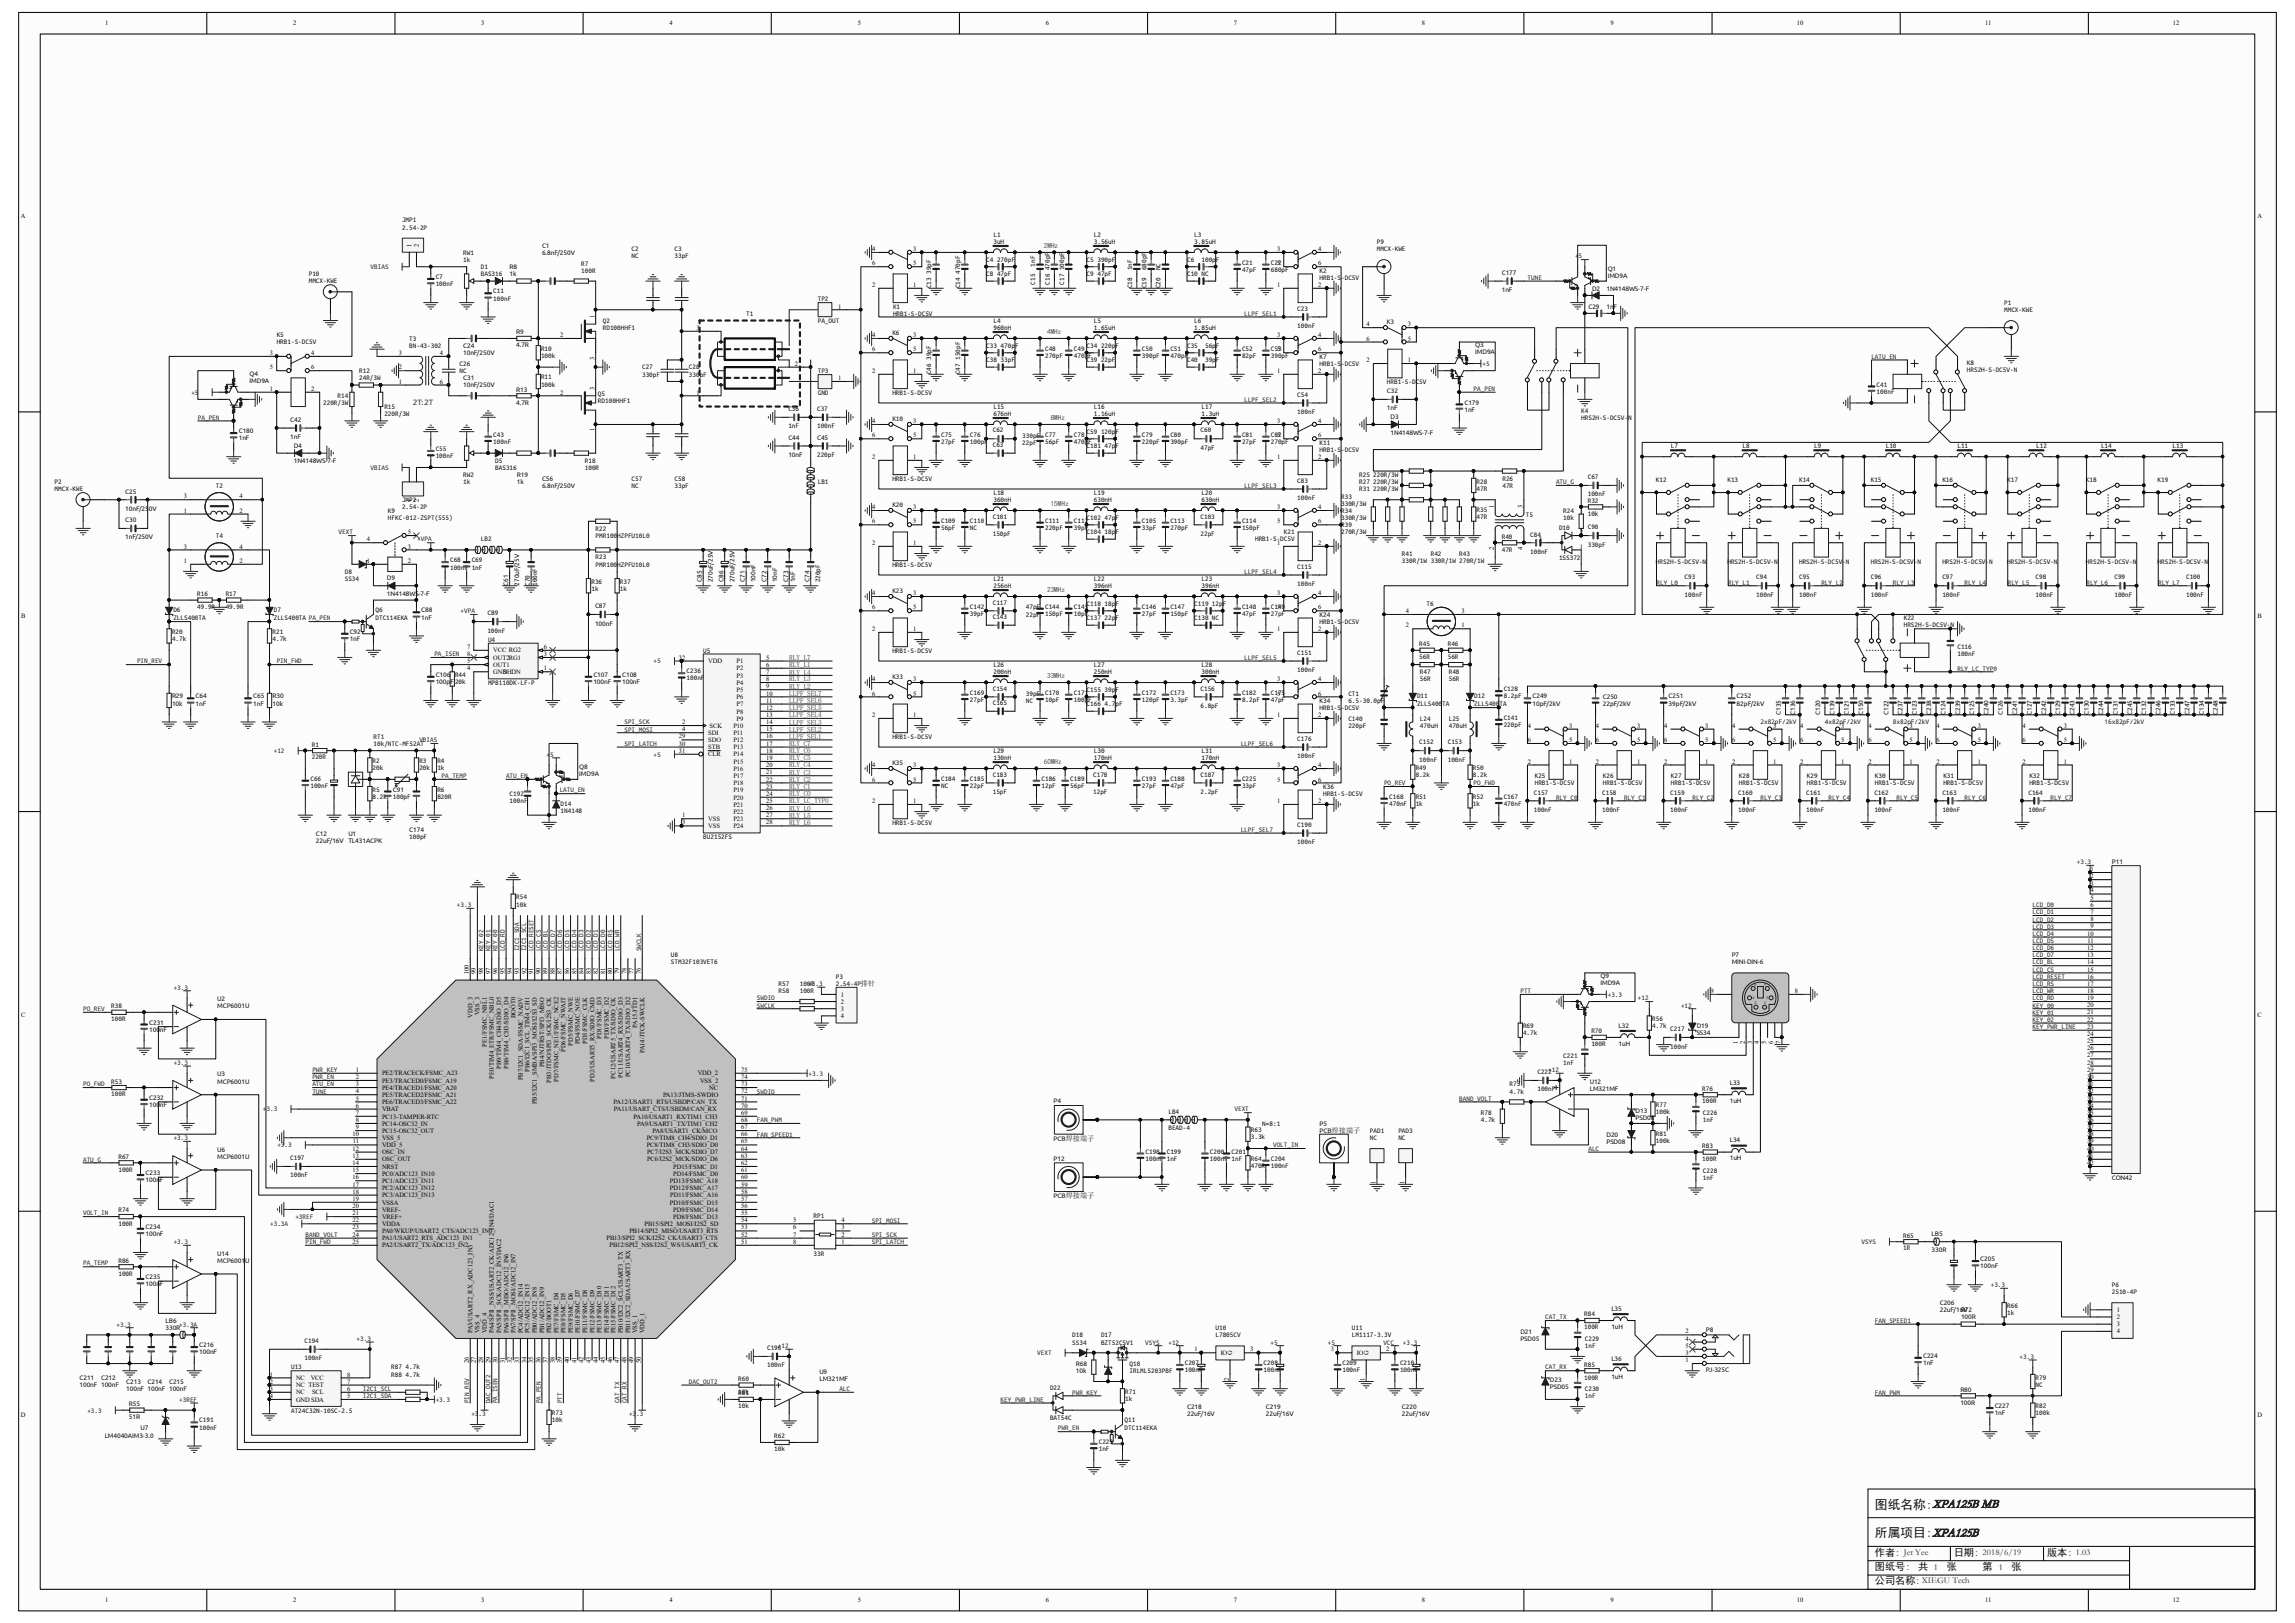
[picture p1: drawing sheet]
<svg xmlns="http://www.w3.org/2000/svg" width="297mm" height="210mm" viewBox="0 0 297 210" stroke-linecap="round" stroke-linejoin="round" font-family="sans-serif">
<defs><g id="words">
<g font-size="1.7" fill="#0e0e0e">
<text x="242.7" y="195.2">图纸名称:XPA125B MB</text>
<text x="242.7" y="198.9">所属项目:XPA125B</text>
</g>
<g font-size="1.3" fill="#0e0e0e">
<text x="242.7" y="201.3">作者:</text>
<text x="242.7" y="203.2">图纸号:</text>
<text x="248.2" y="203.2">共</text>
<text x="252" y="203.2">张</text>
<text x="252.9" y="201.3">日期:</text>
<text x="256.6" y="203.2">第</text>
<text x="260.3" y="203.2">张</text>
<text x="264.9" y="201.3">版本:</text>
<text x="242.7" y="205">公司名称:</text>
</g>
<g font-size="1.1" fill="#262626">
<text x="246.4" y="201.2">Jet Yee</text>
<text x="250.3" y="203.2">1</text>
<text x="256.6" y="201.2">2018/6/19</text>
<text x="258.7" y="203.2">1</text>
<text x="268.7" y="201.2">1.03</text>
<text x="248.7" y="204.9">XIEGU Tech</text>
</g>
<g font-size=".9" fill="#0e0e0e">
<text x="52" y="28.8">JMP1</text>
<text x="52" y="29.7">2.54-2P</text>
<text x="40" y="35.8">P10</text>
<text x="59.9" y="33">RW1</text>
<text x="59.9" y="33.9">1k</text>
<text x="62.2" y="34.8">D1</text>
<text x="62.2" y="35.8">BAS316</text>
<text x="75.2" y="34.4">R7</text>
<text x="75.2" y="35.3">100R</text>
<text x="81.7" y="32.5">C2</text>
<text x="81.7" y="33.4">NC</text>
<text x="87.3" y="32.5">C3</text>
<text x="87.3" y="33.4">33pF</text>
<text x="127.6" y="35.8">C8 47pF</text>
<text x="127.6" y="33.9">C4 270pF</text>
<text x="128.6" y="30.6">L1</text>
<text x="128.6" y="31.6">3uH</text>
<text x="134" y="34.5" transform="rotate(-90 134 34.5)">1nF</text>
<text x="140.6" y="33.9">C5 390pF</text>
<text x="140.6" y="35.8">C9 47pF</text>
<text x="141.6" y="30.6">L2</text>
<text x="141.6" y="31.6">3.56uH</text>
<text x="146.5" y="35" transform="rotate(-90 146.5 35)">1nF</text>
<text x="148.4" y="35" transform="rotate(-90 148.4 35)">680pF</text>
<text x="150.2" y="35" transform="rotate(-90 150.2 35)">NC</text>
<text x="153.6" y="33.9">C6</text>
<text x="153.6" y="35.8">C10 NC</text>
<text x="154.6" y="30.6">L3</text>
<text x="154.6" y="31.6">3.85uH</text>
<text x="155.5" y="33.9">100pF</text>
<text x="160.7" y="34.2">C21</text>
<text x="160.7" y="35.2">47pF</text>
<text x="164.5" y="34.2">C22</text>
<text x="164.5" y="35.2">680pF</text>
<text x="170.8" y="35.3">K2</text>
<text x="178.2" y="31.6">P9</text>
<text x="178.2" y="32.5">MMCX-KWE</text>
<text x="40" y="36.7">MMCX-KWE</text>
<text x="56.4" y="36.1">C7</text>
<text x="56.4" y="37">100nF</text>
<text x="63.8" y="38">C11</text>
<text x="63.8" y="38.9">100nF</text>
<text x="78" y="41.8">Q2</text>
<text x="96.6" y="40.9">T1</text>
<text x="105.8" y="39">TP2</text>
<text x="105.8" y="41.8">PA_OUT</text>
<text x="115.6" y="39.9">K1</text>
<text x="115.6" y="40.9">HRB1-S-DC5V</text>
<text x="120.5" y="37.3" transform="rotate(-90 120.5 37.3)">C13 39pF</text>
<text x="124.2" y="37.3" transform="rotate(-90 124.2 37.3)">C14 470pF</text>
<text x="128.6" y="41.8">L4</text>
<text x="134" y="36.8" transform="rotate(-90 134 36.8)">C15</text>
<text x="135.8" y="36.8" transform="rotate(-90 135.8 36.8)">C16 470pF</text>
<text x="137.7" y="36.8" transform="rotate(-90 137.7 36.8)">C17 100pF</text>
<text x="141.6" y="41.8">L5</text>
<text x="146.5" y="37.3" transform="rotate(-90 146.5 37.3)">C18</text>
<text x="148.4" y="37.3" transform="rotate(-90 148.4 37.3)">C19</text>
<text x="150.2" y="37.3" transform="rotate(-90 150.2 37.3)">C20</text>
<text x="154.6" y="41.8">L6</text>
<text x="167.9" y="40.2">C23</text>
<text x="170.8" y="36.2">HRB1-S-DC5V</text>
<text x="179.5" y="42">K3</text>
<text x="259.4" y="39.5">P1</text>
<text x="259.4" y="40.4">MMCX-KWE</text>
<text x="35.8" y="43.6">K5</text>
<text x="35.8" y="44.6">HRB1-S-DC5V</text>
<text x="53" y="44.1">T3</text>
<text x="53" y="45">BN-43-302</text>
<text x="59.5" y="47.3">C26</text>
<text x="70" y="45.4">R10</text>
<text x="70" y="46.3">100k</text>
<text x="78" y="42.7">RD100HHF1</text>
<text x="83.1" y="47.8">C27</text>
<text x="89.2" y="47.8">C28</text>
<text x="115.5" y="43.3">K6</text>
<text x="127.6" y="46.9">C38 33pF</text>
<text x="127.6" y="45">C33 470pF</text>
<text x="128.6" y="42.7">960nH</text>
<text x="135.3" y="45.4">C48</text>
<text x="135.3" y="46.3">270pF</text>
<text x="139" y="45.4">C49</text>
<text x="139" y="46.3">470pF</text>
<text x="140.6" y="46.9">C39 22pF</text>
<text x="140.6" y="45">C34 220pF</text>
<text x="141.6" y="42.7">1.65uH</text>
<text x="147.8" y="45.4">C50</text>
<text x="147.8" y="46.3">390pF</text>
<text x="151.5" y="45.4">C51</text>
<text x="151.5" y="46.3">470pF</text>
<text x="153.6" y="46.9">C40</text>
<text x="153.6" y="45">C35</text>
<text x="154.6" y="42.7">1.85uH</text>
<text x="156" y="46.9">39pF</text>
<text x="156" y="45">56pF</text>
<text x="160.7" y="45.4">C52</text>
<text x="160.7" y="46.3">82pF</text>
<text x="164.5" y="45.4">C53</text>
<text x="164.5" y="46.3">390pF</text>
<text x="167.9" y="42.4">100nF</text>
<text x="170.8" y="46.4">K7</text>
<text x="170.8" y="47.3">HRB1-S-DC5V</text>
<text x="254.6" y="47.2">K8</text>
<text x="41.8" y="52.5">220R/3W</text>
<text x="43.7" y="51.5">R14</text>
<text x="46.5" y="48.3">R12</text>
<text x="46.5" y="49.2">24R/3W</text>
<text x="49.7" y="52.9">R15</text>
<text x="49.7" y="53.8">220R/3W</text>
<text x="59.5" y="48.3">NC</text>
<text x="70" y="49.1">R11</text>
<text x="70" y="50">100k</text>
<text x="77.4" y="51.2">Q5</text>
<text x="77.4" y="52.2">RD100HHF1</text>
<text x="83.1" y="48.7">330pF</text>
<text x="89.2" y="48.7">330pF</text>
<text x="102" y="53.2">C36</text>
<text x="105.7" y="53.2">C37</text>
<text x="105.8" y="48.3">TP3</text>
<text x="105.8" y="51.1">GND</text>
<text x="115.5" y="51.1">HRB1-S-DC5V</text>
<text x="120.5" y="48.4" transform="rotate(-90 120.5 48.4)">C46 39pF</text>
<text x="124.2" y="48.4" transform="rotate(-90 124.2 48.4)">C47 150pF</text>
<text x="128.6" y="52.9">L15</text>
<text x="128.6" y="53.8">676nH</text>
<text x="141.6" y="52.9">L16</text>
<text x="141.6" y="53.8">1.16uH</text>
<text x="155.5" y="52.9">L17</text>
<text x="155.5" y="53.8">1.3uH</text>
<text x="167.9" y="51.4">C54</text>
<text x="167.9" y="53.6">100nF</text>
<text x="179.5" y="49.7">HRB1-S-DC5V</text>
<text x="204.6" y="53.4">K4</text>
<text x="242.9" y="50">C41</text>
<text x="242.9" y="51">100nF</text>
<text x="254.6" y="48.2">HRS2H-S-DC5V-N</text>
<text x="56.4" y="58.4">C55</text>
<text x="56.4" y="59.3">100nF</text>
<text x="63.8" y="56.5">C43</text>
<text x="63.8" y="57.4">100nF</text>
<text x="64.1" y="59.9">D5</text>
<text x="75.7" y="59.9">R18</text>
<text x="102" y="55.4">1nF</text>
<text x="105.7" y="55.4">100nF</text>
<text x="105.7" y="59.1">220pF</text>
<text x="115.5" y="54.5">K10</text>
<text x="121.8" y="56.5">C75</text>
<text x="121.8" y="57.4">27pF</text>
<text x="125.5" y="56.5">C76</text>
<text x="125.5" y="57.4">100pF</text>
<text x="128.5" y="57.8">C63</text>
<text x="128.5" y="56">C62</text>
<text x="132.3" y="57.5">22pF</text>
<text x="132.3" y="56.6">330pF C77</text>
<text x="135.3" y="57.4">56pF</text>
<text x="139" y="56.5">C78</text>
<text x="139" y="57.4">470pF</text>
<text x="140.6" y="56.2">C59 120pF</text>
<text x="140.6" y="58">C181 47pF</text>
<text x="147.8" y="56.5">C79</text>
<text x="147.8" y="57.4">220pF</text>
<text x="151.5" y="56.5">C80</text>
<text x="151.5" y="57.4">390pF</text>
<text x="155.4" y="56">C60</text>
<text x="155.4" y="58.2">47pF</text>
<text x="160.7" y="56.5">C81</text>
<text x="160.7" y="57.4">27pF</text>
<text x="164.5" y="56.5">C82</text>
<text x="164.5" y="57.4">270pF</text>
<text x="170.8" y="57.5">K11</text>
<text x="170.8" y="58.5">HRB1-S-DC5V</text>
<text x="204.6" y="54.3">HRS2H-S-DC5V-N</text>
<text x="216.2" y="58">L7</text>
<text x="225.5" y="58">L8</text>
<text x="234.8" y="58">L9</text>
<text x="244.1" y="58">L10</text>
<text x="253.3" y="58">L11</text>
<text x="263.5" y="58">L12</text>
<text x="271.9" y="58">L14</text>
<text x="281.2" y="58">L13</text>
<text x="7.1" y="62.7">P2</text>
<text x="7.1" y="63.6">MMCX-KWE</text>
<text x="27.9" y="63.1">T2</text>
<text x="52" y="65">JMP2</text>
<text x="52" y="65.9">2.54-2P</text>
<text x="59.9" y="61.7">RW2</text>
<text x="59.9" y="62.7">1k</text>
<text x="64.1" y="60.8">BAS316</text>
<text x="75.7" y="60.8">100R</text>
<text x="81.7" y="62.2">C57</text>
<text x="81.7" y="63.1">NC</text>
<text x="87.3" y="62.2">C58</text>
<text x="87.3" y="63.1">33pF</text>
<text x="105.8" y="62.7">LB1</text>
<text x="115.5" y="62.3">HRB1-S-DC5V</text>
<text x="115.5" y="65.6">K20</text>
<text x="128.6" y="64.1">L18</text>
<text x="128.6" y="65">360nH</text>
<text x="141.6" y="64.1">L19</text>
<text x="141.6" y="65">630nH</text>
<text x="155.5" y="64.1">L20</text>
<text x="155.5" y="65">630nH</text>
<text x="167.9" y="62.5">C83</text>
<text x="167.9" y="64.7">100nF</text>
<text x="173.6" y="64.5">R33</text>
<text x="173.6" y="65.4">330R/3W</text>
<text x="175.9" y="61.7">R25 220R/3W</text>
<text x="175.9" y="62.7">R27 220R/3W</text>
<text x="175.9" y="63.6">R31 220R/3W</text>
<text x="191.1" y="62.6">R28</text>
<text x="191.1" y="63.5">47R</text>
<text x="194.4" y="62.2">R26</text>
<text x="194.4" y="63.1">47R</text>
<text x="205.5" y="65.1">R32</text>
<text x="205.5" y="62">C67</text>
<text x="205.5" y="64.2">100nF</text>
<text x="214.3" y="62.4">K12</text>
<text x="223.6" y="62.4">K13</text>
<text x="232.8" y="62.4">K14</text>
<text x="242.1" y="62.4">K15</text>
<text x="251.4" y="62.4">K16</text>
<text x="259.8" y="62.4">K17</text>
<text x="270" y="62.4">K18</text>
<text x="279.2" y="62.4">K19</text>
<text x="27.9" y="69.6">T4</text>
<text x="50.2" y="66.4">K9</text>
<text x="50.2" y="67.3">HFKC-012-ZSPT(555)</text>
<text x="62.2" y="70.1">LB2</text>
<text x="77.1" y="68.7">R22</text>
<text x="77.1" y="69.6">PMR100HZPFU10L0</text>
<text x="121.8" y="67.6">C109</text>
<text x="121.8" y="68.6">56pF</text>
<text x="125.5" y="67.6">C110</text>
<text x="125.5" y="68.6">NC</text>
<text x="128.5" y="67.1">C101</text>
<text x="128.5" y="69.3">150pF</text>
<text x="135.3" y="67.6">C111</text>
<text x="135.3" y="68.6">220pF</text>
<text x="139" y="67.6">C112</text>
<text x="139" y="68.6">39pF</text>
<text x="140.6" y="69.1">C104 18pF</text>
<text x="140.6" y="67.3">C102 47pF</text>
<text x="147.8" y="67.6">C105</text>
<text x="147.8" y="68.6">33pF</text>
<text x="151.5" y="67.6">C113</text>
<text x="151.5" y="68.6">270pF</text>
<text x="155.4" y="67.1">C103</text>
<text x="155.4" y="69.3">22pF</text>
<text x="160.7" y="67.6">C114</text>
<text x="160.7" y="68.6">150pF</text>
<text x="162.4" y="70.1">HRB1-S-DC5V</text>
<text x="166.2" y="69.1">K21</text>
<text x="173.6" y="66.4">R34</text>
<text x="173.6" y="67.3">330R/3W</text>
<text x="173.6" y="68.2">R39</text>
<text x="173.6" y="69.1">270R/3W</text>
<text x="181.4" y="71.9">R41</text>
<text x="185.2" y="71.9">R42</text>
<text x="188.8" y="71.9">R43</text>
<text x="191.1" y="66.3">R35</text>
<text x="191.1" y="67.2">47R</text>
<text x="194.4" y="69.7">R40</text>
<text x="194.4" y="71.4">47R</text>
<text x="197.5" y="66.9">T5</text>
<text x="198" y="69.4">C84</text>
<text x="198" y="71.7">100nF</text>
<text x="201.8" y="68.6">D10</text>
<text x="202.3" y="66.4">R24</text>
<text x="202.3" y="67.3">10k</text>
<text x="205.5" y="68.5">C90</text>
<text x="205.5" y="70.7">330pF</text>
<text x="205.5" y="66.7">10k</text>
<text x="25.5" y="77.1">R16</text>
<text x="29.2" y="77.1">R17</text>
<text x="44.6" y="74.3">D8</text>
<text x="44.6" y="75.2">SS34</text>
<text x="58.3" y="72.8">C68</text>
<text x="58.3" y="73.7">100nF 1nF</text>
<text x="61" y="72.8">C69</text>
<text x="68.6" y="75.8" transform="rotate(-90 68.6 75.8)">C70</text>
<text x="69.5" y="75.8" transform="rotate(-90 69.5 75.8)">100nF</text>
<text x="76.5" y="75.6">R36</text>
<text x="76.5" y="76.5">1k</text>
<text x="77.1" y="72.4">R23</text>
<text x="77.1" y="73.3">PMR100HZPFU10L0</text>
<text x="80.2" y="75.6">R37</text>
<text x="80.2" y="76.5">1k</text>
<text x="106.1" y="75.4" transform="rotate(-90 106.1 75.4)">220pF</text>
<text x="115.5" y="73.4">HRB1-S-DC5V</text>
<text x="115.5" y="76.8">K23</text>
<text x="128.6" y="75.2">L21</text>
<text x="128.6" y="76.1">256nH</text>
<text x="141.6" y="75.2">L22</text>
<text x="141.6" y="76.1">396nH</text>
<text x="155.5" y="75.2">L23</text>
<text x="155.5" y="76.1">396nH</text>
<text x="167.9" y="73.6">C115</text>
<text x="167.9" y="75.8">100nF</text>
<text x="181.4" y="72.9">330R/1W 330R/1W 270R/1W</text>
<text x="201.8" y="72.5">1SS372</text>
<text x="214.3" y="72.9">HRS2H-S-DC5V-N</text>
<text x="218" y="75">C93</text>
<text x="218" y="77.2">100nF</text>
<text x="223.6" y="72.9">HRS2H-S-DC5V-N</text>
<text x="227.3" y="75">C94</text>
<text x="227.3" y="77.2">100nF</text>
<text x="232.8" y="75">C95</text>
<text x="232.8" y="77.2">100nF</text>
<text x="232.8" y="72.9">HRS2H-S-DC5V-N</text>
<text x="242.1" y="75">C96</text>
<text x="242.1" y="77.2">100nF</text>
<text x="242.1" y="72.9">HRS2H-S-DC5V-N</text>
<text x="251.4" y="75">C97</text>
<text x="251.4" y="77.2">100nF</text>
<text x="251.4" y="72.9">HRS2H-S-DC5V-N</text>
<text x="259.8" y="72.9">HRS2H-S-DC5V-N</text>
<text x="263.4" y="75">C98</text>
<text x="263.4" y="77.2">100nF</text>
<text x="270" y="72.9">HRS2H-S-DC5V-N</text>
<text x="273.6" y="75">C99</text>
<text x="273.6" y="77.2">100nF</text>
<text x="279.2" y="72.9">HRS2H-S-DC5V-N</text>
<text x="282.9" y="75">C100</text>
<text x="282.9" y="77.2">100nF</text>
<text x="22.3" y="82">R20</text>
<text x="22.3" y="83">4.7k</text>
<text x="22.4" y="79.2">D6</text>
<text x="22.4" y="80.2">ZLLS400TA</text>
<text x="25.5" y="78.8">49.9R</text>
<text x="29.2" y="78.8">49.9R</text>
<text x="35.3" y="82">R21</text>
<text x="35.3" y="83">4.7k</text>
<text x="35.4" y="79.2">D7</text>
<text x="35.4" y="80.2">ZLLS400TA PA_PEN</text>
<text x="48.6" y="79.2">Q6</text>
<text x="48.6" y="80.2">DTC114EKA</text>
<text x="63.1" y="81.9">100nF</text>
<text x="63.2" y="83.1">U4</text>
<text x="125.5" y="78.8">C142</text>
<text x="125.5" y="79.7">39pF</text>
<text x="128.5" y="80.1">C143</text>
<text x="128.5" y="78.2">C117</text>
<text x="132.8" y="79.8">22pF 150pF</text>
<text x="132.8" y="78.9">47pF C144</text>
<text x="139" y="78.8">C145</text>
<text x="139" y="79.7">10pF</text>
<text x="140.6" y="80.3">C137 22pF</text>
<text x="140.6" y="78.4">C118 18pF</text>
<text x="147.8" y="78.8">C146</text>
<text x="147.8" y="79.7">27pF</text>
<text x="151.5" y="78.8">C147</text>
<text x="151.5" y="79.7">150pF</text>
<text x="154.6" y="80.3">C138 NC</text>
<text x="154.6" y="78.4">C119 12pF</text>
<text x="160.7" y="78.8">C148</text>
<text x="160.7" y="79.7">47pF</text>
<text x="164.5" y="78.8">C149</text>
<text x="164.5" y="79.7">27pF</text>
<text x="170.8" y="79.8">K24</text>
<text x="170.8" y="80.7">HRB1-S-DC5V</text>
<text x="183.7" y="83.6">R45</text>
<text x="184.6" y="78.4">T6</text>
<text x="187.4" y="83.6">R46</text>
<text x="246.4" y="80.3">K22</text>
<text x="246.4" y="81.2">HRS2H-S-DC5V-N</text>
<text x="253.3" y="84">C116</text>
<text x="63.2" y="88.6">MP8110DK-LF-P</text>
<text x="88.9" y="87.1">C236</text>
<text x="88.9" y="88.1">100nF</text>
<text x="91" y="84.5">U5</text>
<text x="115.5" y="84.5">HRB1-S-DC5V</text>
<text x="115.5" y="87.9">K33</text>
<text x="125.5" y="89.9">C169</text>
<text x="128.5" y="89.4">C154</text>
<text x="128.6" y="86.3">L26</text>
<text x="128.6" y="87.2">200nH</text>
<text x="139" y="89.9">C171</text>
<text x="140.6" y="89.5">C155 39pF</text>
<text x="141.6" y="86.3">L27</text>
<text x="141.6" y="87.2">250nH</text>
<text x="147.8" y="89.9">C172</text>
<text x="151.5" y="89.9">C173</text>
<text x="155.4" y="89.4">C156</text>
<text x="155.5" y="86.3">L28</text>
<text x="155.5" y="87.2">300nH</text>
<text x="160.7" y="89.9">C182</text>
<text x="164.5" y="89.9">C175</text>
<text x="167.9" y="84.8">C151</text>
<text x="167.9" y="87">100nF</text>
<text x="183.7" y="85.3">56R</text>
<text x="183.8" y="87.2">R47</text>
<text x="183.8" y="88.2">56R</text>
<text x="187.4" y="85.3">56R</text>
<text x="187.5" y="87.2">R48</text>
<text x="187.5" y="88.2">56R</text>
<text x="194.6" y="89.5">C128</text>
<text x="253.3" y="84.9">100nF</text>
<text x="48.3" y="95.6">RT1</text>
<text x="115.5" y="95.7">HRB1-S-DC5V</text>
<text x="125.5" y="90.8">27pF</text>
<text x="128.5" y="91.2">C165</text>
<text x="132.8" y="90">39pF C170</text>
<text x="132.8" y="90.9">NC</text>
<text x="135.3" y="90.8">10pF</text>
<text x="139" y="90.8">100pF</text>
<text x="140.6" y="91.4">C166 4.7pF</text>
<text x="147.8" y="90.8">120pF</text>
<text x="151.5" y="90.8">3.3pF</text>
<text x="155.4" y="91.6">6.8pF</text>
<text x="160.7" y="90.8">8.2pF</text>
<text x="164.5" y="90.8">47pF</text>
<text x="167.9" y="95.8">C176</text>
<text x="170.8" y="90.9">K34</text>
<text x="170.8" y="91.9">HRB1-S-DC5V</text>
<text x="174.5" y="93.3">C140</text>
<text x="174.5" y="94.2">220pF</text>
<text x="174.5" y="90">CT1</text>
<text x="174.5" y="90.9">6.5-30.0pF</text>
<text x="183.4" y="90.4">D11</text>
<text x="183.4" y="91.3">ZLLS400TA</text>
<text x="183.8" y="93.3">L24</text>
<text x="183.8" y="94.2">470uH</text>
<text x="187.5" y="93.3">L25</text>
<text x="187.5" y="94.2">470uH</text>
<text x="190.8" y="90.4">D12</text>
<text x="190.8" y="91.3">ZLLS400TA</text>
<text x="194.6" y="90.4">8.2pF</text>
<text x="194.6" y="93.2">C141</text>
<text x="194.6" y="94.1">220pF</text>
<text x="40.2" y="101">C66</text>
<text x="40.2" y="102">100nF</text>
<text x="40.3" y="96.6">R1</text>
<text x="40.3" y="98.3">220R</text>
<text x="48.2" y="98.7">R2</text>
<text x="48.2" y="99.7">20k</text>
<text x="48.3" y="96.5">10k/NTC-MF52AT</text>
<text x="54.3" y="98.7">R3</text>
<text x="54.3" y="99.7">20k</text>
<text x="56.6" y="98.7">R4</text>
<text x="56.6" y="99.7">1k</text>
<text x="115.5" y="99">K35</text>
<text x="121.8" y="101">C184</text>
<text x="121.8" y="102">NC</text>
<text x="125.5" y="101">C185</text>
<text x="125.5" y="102">22pF</text>
<text x="128.5" y="100.5">C183</text>
<text x="128.6" y="97.5">L29</text>
<text x="128.6" y="98.4">130nH</text>
<text x="134.8" y="101">C186</text>
<text x="134.8" y="102">12pF</text>
<text x="138.5" y="101">C189</text>
<text x="138.5" y="102">56pF</text>
<text x="141.5" y="100.5">C178</text>
<text x="141.6" y="97.5">L30</text>
<text x="141.6" y="98.4">170nH</text>
<text x="147.8" y="101">C193</text>
<text x="147.8" y="102">27pF</text>
<text x="151.5" y="101">C188</text>
<text x="151.5" y="102">47pF</text>
<text x="155.4" y="100.5">C187</text>
<text x="155.5" y="97.5">L31</text>
<text x="155.5" y="98.4">170nH</text>
<text x="160.7" y="101">C225</text>
<text x="160.7" y="102">33pF</text>
<text x="167.9" y="98.1">100nF</text>
<text x="183.2" y="99.7">R49</text>
<text x="183.2" y="100.6">8.2k</text>
<text x="183.7" y="96.3">C152</text>
<text x="183.7" y="98.6">100nF</text>
<text x="187.4" y="96.3">C153</text>
<text x="187.4" y="98.6">100nF</text>
<text x="190.6" y="99.7">R50</text>
<text x="190.6" y="100.6">8.2k</text>
<text x="198.6" y="100.7">K25</text>
<text x="198.6" y="101.6">HRB1-S-DC5V</text>
<text x="207.4" y="100.7">K26</text>
<text x="207.4" y="101.6">HRB1-S-DC5V</text>
<text x="216.2" y="100.7">K27</text>
<text x="216.2" y="101.6">HRB1-S-DC5V</text>
<text x="225" y="100.7">K28</text>
<text x="225" y="101.6">HRB1-S-DC5V</text>
<text x="233.8" y="100.7">K29</text>
<text x="233.8" y="101.6">HRB1-S-DC5V</text>
<text x="242.7" y="100.7">K30</text>
<text x="242.7" y="101.6">HRB1-S-DC5V</text>
<text x="251.5" y="100.7">K31</text>
<text x="251.5" y="101.6">HRB1-S-DC5V</text>
<text x="262.6" y="100.7">K32</text>
<text x="262.6" y="101.6">HRB1-S-DC5V</text>
<text x="48.2" y="102.4">R5</text>
<text x="48.2" y="103.4">8.2k</text>
<text x="50.8" y="103.4">100pF</text>
<text x="56.6" y="102.4">R6</text>
<text x="56.6" y="103.4">820R</text>
<text x="66" y="103">C192</text>
<text x="66" y="103.9">100nF</text>
<text x="72.6" y="104.3">D14</text>
<text x="72.6" y="105.2">1N4148</text>
<text x="115.5" y="106.8">HRB1-S-DC5V</text>
<text x="128.5" y="102.7">15pF</text>
<text x="141.5" y="102.7">12pF</text>
<text x="155.4" y="102.7">2.2pF</text>
<text x="167.9" y="107">C190</text>
<text x="171.2" y="102.1">K36</text>
<text x="171.2" y="103">HRB1-S-DC5V</text>
<text x="179.8" y="103.4">C168</text>
<text x="179.8" y="104.3">470nF</text>
<text x="183.2" y="103.4">R51</text>
<text x="183.2" y="104.3">1k</text>
<text x="190.6" y="103.4">R52</text>
<text x="190.6" y="104.3">1k</text>
<text x="194.6" y="103.4">C167</text>
<text x="194.6" y="104.3">470nF</text>
<text x="198.5" y="102.8">C157</text>
<text x="198.5" y="105">100nF</text>
<text x="207.3" y="102.8">C158</text>
<text x="207.3" y="105">100nF</text>
<text x="216.2" y="102.8">C159</text>
<text x="216.2" y="105">100nF</text>
<text x="225" y="102.8">C160</text>
<text x="225" y="105">100nF</text>
<text x="233.8" y="102.8">C161</text>
<text x="233.8" y="105">100nF</text>
<text x="242.6" y="102.8">C162</text>
<text x="242.6" y="105">100nF</text>
<text x="251.4" y="102.8">C163</text>
<text x="251.4" y="105">100nF</text>
<text x="262.5" y="102.8">C164</text>
<text x="262.5" y="105">100nF</text>
<text x="53" y="108.6">100pF</text>
<text x="91" y="108.6">BU2152FS</text>
<text x="167.9" y="109.2">100nF</text>
<text x="66.8" y="116.4">R54</text>
<text x="66.8" y="117.3">10k</text>
<text x="86.8" y="123.9">U8</text>
<text x="86.8" y="124.8">STM32F103VET6</text>
<text x="14.4" y="130.5">R38</text>
<text x="100.8" y="127.6">R57</text>
<text x="100.8" y="128.5">R58</text>
<text x="103.5" y="127.6">100R</text>
<text x="103.5" y="128.5">100R</text>
<text x="108.2" y="126.7">P3</text>
<text x="108.2" y="127.6">2.54-4P排针</text>
<text x="14.4" y="132.1">100R</text>
<text x="197.1" y="133.1">R69</text>
<text x="197.1" y="134">4.7k</text>
<text x="202.3" y="136.9">C221</text>
<text x="202.3" y="137.8">1nF</text>
<text x="206" y="133.7">R70</text>
<text x="206" y="135.4">100R</text>
<text x="213.8" y="132.1">R56</text>
<text x="213.8" y="133.1">4.7k</text>
<text x="216.2" y="133.4">C217</text>
<text x="216.2" y="135.7">100nF</text>
<text x="14.4" y="140.2">R53</text>
<text x="14.4" y="141.9">100R</text>
<text x="195.4" y="140.6">R75</text>
<text x="195.4" y="141.5">4.7k</text>
<text x="199" y="139">C222</text>
<text x="199" y="141.2">100nF</text>
<text x="214.3" y="143.3">R77</text>
<text x="220.3" y="141.1">R76</text>
<text x="220.3" y="142.8">100R</text>
<text x="15.3" y="149.9">R67</text>
<text x="148.3" y="149.3">C198</text>
<text x="151" y="149.3">C199</text>
<text x="151.2" y="144.2">LB4</text>
<text x="151.2" y="146.2">BEAD-4</text>
<text x="156.6" y="149.3">C200</text>
<text x="159.4" y="149.3">C201</text>
<text x="161.9" y="146.5">R63</text>
<text x="161.9" y="147.4">3.3k</text>
<text x="163.4" y="145.7">N=8:1</text>
<text x="177.3" y="146.6">PAD1</text>
<text x="177.3" y="147.5">NC</text>
<text x="181" y="146.6">PAD3</text>
<text x="181" y="147.5">NC</text>
<text x="191.6" y="144.3">R78</text>
<text x="191.6" y="145.2">4.7k</text>
<text x="214.3" y="144.2">100k</text>
<text x="214.3" y="147">R81</text>
<text x="214.3" y="147.9">100k</text>
<text x="220.3" y="148.5">R83</text>
<text x="220.4" y="144.3">C226</text>
<text x="220.4" y="145.2">1nF</text>
<text x="15.3" y="151.6">100R</text>
<text x="37.5" y="150.1">C197</text>
<text x="37.5" y="152.4">100nF</text>
<text x="148.3" y="150.2">100nF 1nF</text>
<text x="156.6" y="150.2">100nF 1nF</text>
<text x="161.9" y="150.2">R64</text>
<text x="161.9" y="151.1">470R</text>
<text x="164.5" y="150.2">C204</text>
<text x="164.5" y="151.1">100nF</text>
<text x="220.3" y="150.2">100R</text>
<text x="220.4" y="151.7">C228</text>
<text x="220.4" y="152.7">1nF</text>
<text x="15.3" y="156.9">R74</text>
<text x="15.3" y="158.6">100R</text>
<text x="105.3" y="157.6">RP1</text>
<text x="246.3" y="160.1">R65</text>
<text x="246.3" y="161.8">1R</text>
<text x="15.3" y="163.4">R86</text>
<text x="15.3" y="165.1">100R</text>
<text x="105.3" y="162.5">33R</text>
<text x="273.3" y="166.5">P6</text>
<text x="273.3" y="167.5">2510-4P</text>
<text x="39.4" y="173.8">C194</text>
<text x="138.8" y="173.1">D18</text>
<text x="138.8" y="174">SS34</text>
<text x="142.5" y="173.1">D17</text>
<text x="142.5" y="174">BZT52C5V1</text>
<text x="157.3" y="172.1">U10</text>
<text x="157.3" y="173.1">L7805CV</text>
<text x="175" y="172.1">U11</text>
<text x="175" y="173.1">LM1117-3.3V</text>
<text x="205" y="170.3">R84</text>
<text x="205" y="172">100R</text>
<text x="205.1" y="173.5">C229</text>
<text x="259.8" y="169.2">R66</text>
<text x="259.8" y="170.2">1k</text>
<text x="37.7" y="177.2">U13</text>
<text x="39.4" y="176">100nF</text>
<text x="50.6" y="177.2">R87 4.7k</text>
<text x="50.6" y="178.1">R88 4.7k</text>
<text x="95.5" y="178.7">R60</text>
<text x="99.3" y="174.7">C196</text>
<text x="99.3" y="177">100nF</text>
<text x="135.9" y="179.9">D22</text>
<text x="146.2" y="176.7">Q10</text>
<text x="146.2" y="177.7">IRLML5203PBF</text>
<text x="153.3" y="176.7">C207</text>
<text x="153.3" y="177.6">100nF</text>
<text x="163.5" y="176.7">C208</text>
<text x="163.5" y="177.6">100nF</text>
<text x="173.7" y="176.7">C209</text>
<text x="173.7" y="177.6">100nF</text>
<text x="181.2" y="176.7">C210</text>
<text x="181.2" y="177.6">100nF</text>
<text x="205" y="176.8">R85</text>
<text x="205" y="178.5">100R</text>
<text x="205.1" y="174.4">1nF</text>
<text x="263.4" y="178.5">R79</text>
<text x="263.4" y="179.5">NC</text>
<text x="25.8" y="184.1">C191</text>
<text x="25.8" y="185">100nF</text>
<text x="37.7" y="182.8">AT24C32N-10SC-2.5</text>
<text x="71.4" y="183.1">R73</text>
<text x="71.4" y="184.1">10k</text>
<text x="95.5" y="180.4">10k</text>
<text x="95.5" y="180.6">R61</text>
<text x="95.5" y="182.2">10k</text>
<text x="135.9" y="183.8">BAT54C</text>
<text x="145.5" y="184.1">Q11</text>
<text x="145.5" y="185">DTC114EKA</text>
<text x="145.6" y="180.4">R71</text>
<text x="145.6" y="181.3">1k</text>
<text x="205.1" y="180">C230</text>
<text x="205.1" y="180.9">1nF</text>
<text x="263.4" y="182.2">R82</text>
<text x="263.4" y="183.1">100k</text>
<text x="100.2" y="186.1">R62</text>
<text x="100.2" y="187.8">10k</text>
<text x="142.2" y="186.9">C223</text>
<text x="142.2" y="187.8">1nF</text>
</g>
<g font-size=".9" fill="#262626">
<text x="48" y="34.8">VBIAS</text>
<text x="203.8" y="33.4">+5</text>
<text x="161" y="40.9">LLPF_SEL1</text>
<text x="197.7" y="36.2">TUNE</text>
<text x="191.9" y="47.3">+5</text>
<text x="242.2" y="46.4">LATU_EN</text>
<text x="24.8" y="51.1">+5</text>
<text x="53.4" y="52.4">2T:2T</text>
<text x="161" y="52">LLPF_SEL2</text>
<text x="190.7" y="50.6">PA_PEN</text>
<text x="25.6" y="54.3">PA_PEN</text>
<text x="48" y="60.8">VBIAS</text>
<text x="161" y="63.1">LLPF_SEL3</text>
<text x="201.4" y="62.7">ATU_G</text>
<text x="43.8" y="69.1">VEXT</text>
<text x="54" y="70.1">+VPA</text>
<text x="161" y="74.3">LLPF_SEL4</text>
<text x="214.4" y="75.6">RLY_L0</text>
<text x="223.6" y="75.6">RLY_L1</text>
<text x="235.7" y="75.6">RLY_L2</text>
<text x="245" y="75.6">RLY_L3</text>
<text x="254.3" y="75.6">RLY_L4</text>
<text x="259.8" y="75.6">RLY_L5</text>
<text x="270" y="75.6">RLY_L6</text>
<text x="279.3" y="75.6">RLY_L7</text>
<text x="59.6" y="79.3">+VPA</text>
<text x="17.7" y="85.9">PIN_REV</text>
<text x="35.8" y="85.9">PIN_FWD</text>
<text x="56.2" y="84.9">PA_ISEN</text>
<text x="84.6" y="85.9">+5</text>
<text x="102.2" y="86.4">RLY_L1</text>
<text x="102.2" y="89.1">RLY_L2</text>
<text x="102.2" y="88.2">RLY_L3</text>
<text x="102.2" y="87.3">RLY_L4</text>
<text x="102.2" y="85.4">RLY_L7</text>
<text x="161" y="85.4">LLPF_SEL5</text>
<text x="253.3" y="86.8">RLY_LC_TYP0</text>
<text x="80.8" y="94.7">SPI_MOSI</text>
<text x="80.8" y="93.7">SPI_SCK</text>
<text x="102.2" y="95.6">LLPF_SEL1</text>
<text x="102.2" y="94.7">LLPF_SEL2</text>
<text x="102.2" y="93.8">LLPF_SEL3</text>
<text x="102.2" y="92.8">LLPF_SEL4</text>
<text x="102.2" y="91.9">LLPF_SEL5</text>
<text x="102.2" y="91">LLPF_SEL6</text>
<text x="102.2" y="90">LLPF_SEL7</text>
<text x="35.4" y="97.5">+12</text>
<text x="54.3" y="96.1">VBIAS</text>
<text x="57.1" y="100.7">PA_TEMP</text>
<text x="65.5" y="100.7">ATU_EN</text>
<text x="70.7" y="97.9">+5</text>
<text x="80.8" y="96.5">SPI_LATCH</text>
<text x="84.6" y="97.9">+5</text>
<text x="102.2" y="101.2">RLY_C2</text>
<text x="102.2" y="100.2">RLY_C3</text>
<text x="102.2" y="99.3">RLY_C4</text>
<text x="102.2" y="98.4">RLY_C5</text>
<text x="102.2" y="97.5">RLY_C6</text>
<text x="102.2" y="96.6">RLY_C7</text>
<text x="160.6" y="96.5">LLPF_SEL6</text>
<text x="179.1" y="101.6">PO_REV</text>
<text x="190.7" y="101.6">PO_FWD</text>
<text x="72.4" y="102.5">LATU_EN</text>
<text x="102.2" y="104">RLY_LC_TYP0</text>
<text x="102.2" y="103">RLY_C0</text>
<text x="102.2" y="102.1">RLY_C1</text>
<text x="102.2" y="104.9">RLY_L0</text>
<text x="102.2" y="105.8">RLY_L5</text>
<text x="102.2" y="106.8">RLY_L6</text>
<text x="160.6" y="107.7">LLPF_SEL7</text>
<text x="201.4" y="103.5">RLY_C0</text>
<text x="210.2" y="103.5">RLY_C1</text>
<text x="219" y="103.5">RLY_C2</text>
<text x="227.8" y="103.5">RLY_C3</text>
<text x="236.6" y="103.5">RLY_C4</text>
<text x="245.4" y="103.5">RLY_C5</text>
<text x="254.2" y="103.5">RLY_C6</text>
<text x="265.4" y="103.5">RLY_C7</text>
<text x="268.8" y="111.8">+3.3</text>
<text x="59.1" y="117.4">+3.3</text>
<text x="263.1" y="117.4">LCD_D0</text>
<text x="263.1" y="118.3">LCD_D1</text>
<text x="263.1" y="119.3">LCD_D2</text>
<text x="62.6" y="123.1" transform="rotate(-90 62.6 123.1)">KEY_02</text>
<text x="63.5" y="123.1" transform="rotate(-90 63.5 123.1)">KEY_01</text>
<text x="64.4" y="123.1" transform="rotate(-90 64.4 123.1)">KEY_00</text>
<text x="65.3" y="123.1" transform="rotate(-90 65.3 123.1)">LCD_RD</text>
<text x="67.2" y="123.1" transform="rotate(-90 67.2 123.1)">I2C1_SDA</text>
<text x="68.1" y="123.1" transform="rotate(-90 68.1 123.1)">I2C1_SCL</text>
<text x="69" y="123.1" transform="rotate(-90 69 123.1)">LCD_RESET</text>
<text x="70" y="123.1" transform="rotate(-90 70 123.1)">LCD_CS</text>
<text x="70.9" y="123.1" transform="rotate(-90 70.9 123.1)">LCD_BL</text>
<text x="71.8" y="123.1" transform="rotate(-90 71.8 123.1)">LCD_D7</text>
<text x="72.8" y="123.1" transform="rotate(-90 72.8 123.1)">LCD_D6</text>
<text x="73.7" y="123.1" transform="rotate(-90 73.7 123.1)">LCD_D5</text>
<text x="74.6" y="123.1" transform="rotate(-90 74.6 123.1)">LCD_D4</text>
<text x="75.5" y="123.1" transform="rotate(-90 75.5 123.1)">LCD_D3</text>
<text x="76.5" y="123.1" transform="rotate(-90 76.5 123.1)">LCD_D2</text>
<text x="77.4" y="123.1" transform="rotate(-90 77.4 123.1)">LCD_D1</text>
<text x="78.3" y="123.1" transform="rotate(-90 78.3 123.1)">LCD_D0</text>
<text x="79.2" y="123.1" transform="rotate(-90 79.2 123.1)">LCD_RS</text>
<text x="80.2" y="123.1" transform="rotate(-90 80.2 123.1)">LCD_WR</text>
<text x="83" y="123.1" transform="rotate(-90 83 123.1)">SWCLK</text>
<text x="263.1" y="124.8">LCD_BL</text>
<text x="263.1" y="125.7">LCD_CS</text>
<text x="263.1" y="120.2">LCD_D3</text>
<text x="263.1" y="121.1">LCD_D4</text>
<text x="263.1" y="122">LCD_D5</text>
<text x="263.1" y="122.9">LCD_D6</text>
<text x="263.1" y="123.9">LCD_D7</text>
<text x="10.8" y="130.9">PO_REV</text>
<text x="22.5" y="128.1">+3.3</text>
<text x="98" y="129.5">SWDIO</text>
<text x="98" y="130.4">SWCLK</text>
<text x="104.6" y="127.6">+3.3</text>
<text x="196.8" y="128.5">PTT</text>
<text x="208.1" y="129">+3.3</text>
<text x="212" y="129.5">+12</text>
<text x="217.6" y="130.4">+12</text>
<text x="263.1" y="130.4">KEY_00</text>
<text x="263.1" y="131.3">KEY_01</text>
<text x="263.1" y="126.7">LCD_RESET</text>
<text x="263.1" y="127.6">LCD_RS</text>
<text x="263.1" y="128.5">LCD_WR</text>
<text x="263.1" y="129.5">LCD_RD</text>
<text x="22.5" y="137.8">+3.3</text>
<text x="263.1" y="132.2">KEY_02</text>
<text x="263.1" y="133.1">KEY_PWR_LINE</text>
<text x="10.8" y="140.6">PO_FWD</text>
<text x="34" y="143.8">+3.3</text>
<text x="40.4" y="139.7">PWR_EN</text>
<text x="40.4" y="138.7">PWR_KEY</text>
<text x="40.4" y="141.5">TUNE</text>
<text x="40.4" y="140.6">ATU_EN</text>
<text x="98" y="141.5">SWDIO</text>
<text x="104.6" y="139.2">+3.3</text>
<text x="159.8" y="143.8">VEXT</text>
<text x="188.8" y="142.4">BAND_VOLT</text>
<text x="200.4" y="138.7">+12</text>
<text x="22.5" y="147.5">+3.3</text>
<text x="35.9" y="148.5">+3.3</text>
<text x="98" y="145.2">FAN_PWM</text>
<text x="98" y="147.1">FAN_SPEED1</text>
<text x="164.8" y="148.5">VOLT_IN</text>
<text x="205.6" y="148.9">ALC</text>
<text x="10.8" y="150.3">ATU_G</text>
<text x="10.8" y="157.3">VOLT_IN</text>
<text x="22.5" y="161">+3.3</text>
<text x="35" y="158.7">+3.3A</text>
<text x="38.2" y="157.7">+3REF</text>
<text x="39.5" y="161">PIN_FWD</text>
<text x="39.5" y="160.1">BAND_VOLT</text>
<text x="112.8" y="158.2">SPI_MOSI</text>
<text x="112.8" y="160.1">SPI_SCK</text>
<text x="112.8" y="161">SPI_LATCH</text>
<text x="240.9" y="161">VSYS</text>
<text x="10.8" y="163.7">PA_TEMP</text>
<text x="257.6" y="166.5">+3.3</text>
<text x="15.1" y="171.7">+3.3</text>
<text x="23.2" y="171.7">+3.3A</text>
<text x="46.1" y="173.5">+3.3</text>
<text x="148.2" y="174">VSYS</text>
<text x="151.2" y="174">+12</text>
<text x="164.4" y="174">+5</text>
<text x="171.8" y="174">+5</text>
<text x="179" y="174">VCC</text>
<text x="181.6" y="174">+3.3</text>
<text x="200" y="170.7">CAT_TX</text>
<text x="242.7" y="171.2">FAN_SPEED1</text>
<text x="89.2" y="179.1">DAC_OUT2</text>
<text x="100.7" y="174.4">+12</text>
<text x="134.2" y="175.3">VEXT</text>
<text x="200" y="177.2">CAT_RX</text>
<text x="261.4" y="175.8">+3.3</text>
<text x="11.3" y="182.8">+3.3</text>
<text x="23.2" y="181.4">+3REF</text>
<text x="46.9" y="180">I2C1_SCL</text>
<text x="46.9" y="180.9">I2C1_SDA</text>
<text x="56.4" y="181.4">+3.3</text>
<text x="60.7" y="181.6" transform="rotate(-90 60.7 181.6)">PIN_REV</text>
<text x="61" y="183.3">+3.3</text>
<text x="63.5" y="181.6" transform="rotate(-90 63.5 181.6)">DAC_OUT2</text>
<text x="64.4" y="181.6" transform="rotate(-90 64.4 181.6)">PA_ISEN</text>
<text x="70" y="181.6" transform="rotate(-90 70 181.6)">PA_PEN</text>
<text x="72.8" y="181.6" transform="rotate(-90 72.8 181.6)">PTT</text>
<text x="80.2" y="181.6" transform="rotate(-90 80.2 181.6)">CAT_TX</text>
<text x="81.1" y="181.6" transform="rotate(-90 81.1 181.6)">CAT_RX</text>
<text x="81.4" y="183.3">+3.3</text>
<text x="108.6" y="180">ALC</text>
<text x="129.5" y="181.4">KEY_PWR_LINE</text>
<text x="136.9" y="185.1">PWR_EN</text>
<text x="138.8" y="180.5">PWR_KEY</text>
<text x="242.7" y="180.5">FAN_PWM</text>
</g>
<g font-size=".9" fill="#4c4c4c">
<text x="135.1" y="32.1">2MHz</text>
<text x="135.5" y="43.2">4MHz</text>
<text x="136" y="54.3">8MHz</text>
<text x="136" y="65.4">15MHz</text>
<text x="135.5" y="76.6">23MHz</text>
<text x="135.5" y="87.7">33MHz</text>
<text x="135.1" y="98.8">60MHz</text>
</g>
<g font-size=".8">
<text x="13.6" y="3.3">1</text>
<text x="37.9" y="3.3">2</text>
<text x="62.3" y="3.3">3</text>
<text x="86.7" y="3.3">4</text>
<text x="111" y="3.3">5</text>
<text x="135.3" y="3.3">6</text>
<text x="159.7" y="3.3">7</text>
<text x="184" y="3.3">8</text>
<text x="208.4" y="3.3">9</text>
<text x="232.5" y="3.3">10</text>
<text x="256.9" y="3.3">11</text>
<text x="281.2" y="3.3">12</text>
<text x="2.7" y="28.2">A</text>
<text x="292.1" y="28.2">A</text>
<text x="53.3" y="32" transform="rotate(-90 53.3 32)">1</text>
<text x="54.2" y="32" transform="rotate(-90 54.2 32)">2</text>
<text x="112.9" y="32.5">4</text>
<text x="112.9" y="34.3">6</text>
<text x="118.2" y="32.5">3</text>
<text x="118.2" y="34.3">5</text>
<text x="165.3" y="32.5">3</text>
<text x="165.3" y="34.3">5</text>
<text x="170.6" y="32.5">4</text>
<text x="170.6" y="34.3">6</text>
<text x="76.9" y="41.2" transform="rotate(-90 76.9 41.2)">1</text>
<text x="108.5" y="39.9">1</text>
<text x="112.9" y="37.1">2</text>
<text x="118.2" y="37.1">1</text>
<text x="165.3" y="37.1">1</text>
<text x="170.6" y="37.1">2</text>
<text x="34.9" y="45.9">3</text>
<text x="34.9" y="47.8">5</text>
<text x="40.3" y="45.9">4</text>
<text x="40.3" y="47.8">6</text>
<text x="51.6" y="45.9">3</text>
<text x="51.6" y="47.8">2</text>
<text x="56.9" y="45.9">4</text>
<text x="72.5" y="43.6">2</text>
<text x="76.9" y="46.5" transform="rotate(-90 76.9 46.5)">3</text>
<text x="90.1" y="42.7">3</text>
<text x="102.9" y="47.3">2</text>
<text x="112.9" y="43.6">4</text>
<text x="112.9" y="45.5">6</text>
<text x="118.2" y="43.6">3</text>
<text x="118.2" y="45.5">5</text>
<text x="165.3" y="43.6">3</text>
<text x="165.3" y="45.5">5</text>
<text x="170.6" y="43.6">4</text>
<text x="170.6" y="45.5">6</text>
<text x="176.9" y="42.2">4</text>
<text x="176.9" y="44.1">6</text>
<text x="176.9" y="46.9">2</text>
<text x="182.2" y="42.2">3</text>
<text x="182.2" y="44.1">5</text>
<text x="182.2" y="46.9">1</text>
<text x="34.9" y="50.6">1</text>
<text x="40.3" y="50.6">2</text>
<text x="51.6" y="49.7">1</text>
<text x="56.9" y="49.7">6</text>
<text x="72.5" y="51.1">2</text>
<text x="76.9" y="50.5" transform="rotate(-90 76.9 50.5)">3</text>
<text x="90.1" y="51.1">1</text>
<text x="108.5" y="49.2">1</text>
<text x="112.9" y="48.3">2</text>
<text x="118.2" y="48.3">1</text>
<text x="165.3" y="48.3">1</text>
<text x="170.6" y="48.3">2</text>
<text x="76.9" y="55.8" transform="rotate(-90 76.9 55.8)">1</text>
<text x="112.9" y="54.7">4</text>
<text x="112.9" y="56.6">6</text>
<text x="112.9" y="59.4">2</text>
<text x="118.2" y="54.7">3</text>
<text x="118.2" y="56.6">5</text>
<text x="118.2" y="59.4">1</text>
<text x="165.3" y="54.7">3</text>
<text x="165.3" y="56.6">5</text>
<text x="165.3" y="59.4">1</text>
<text x="170.6" y="54.7">4</text>
<text x="170.6" y="56.6">6</text>
<text x="170.6" y="59.4">2</text>
<text x="23.8" y="64.5">3</text>
<text x="31" y="64.5">4</text>
<text x="53.3" y="65" transform="rotate(-90 53.3 65)">1</text>
<text x="54.2" y="65" transform="rotate(-90 54.2 65)">2</text>
<text x="112.9" y="65.9">4</text>
<text x="118.2" y="65.9">3</text>
<text x="165.3" y="65.9">3</text>
<text x="170.6" y="65.9">4</text>
<text x="193.3" y="65.8" transform="rotate(-90 193.3 65.8)">1</text>
<text x="197" y="65.8" transform="rotate(-90 197 65.8)">3</text>
<text x="23.8" y="66.3">1</text>
<text x="23.8" y="71">3</text>
<text x="31" y="66.3">2</text>
<text x="31" y="71">4</text>
<text x="47.5" y="70.1">4</text>
<text x="52.8" y="71">3</text>
<text x="52.8" y="69.1">5</text>
<text x="112.9" y="67.7">6</text>
<text x="112.9" y="70.5">2</text>
<text x="118.2" y="67.7">5</text>
<text x="118.2" y="70.5">1</text>
<text x="165.3" y="67.7">5</text>
<text x="165.3" y="70.5">1</text>
<text x="170.6" y="67.7">6</text>
<text x="170.6" y="70.5">2</text>
<text x="193.3" y="71.1" transform="rotate(-90 193.3 71.1)">2</text>
<text x="197" y="71.1" transform="rotate(-90 197 71.1)">4</text>
<text x="199.1" y="70.1">3</text>
<text x="204.5" y="71">1</text>
<text x="204.5" y="69.1">2</text>
<text x="23.8" y="72.8">1</text>
<text x="31" y="72.8">2</text>
<text x="47.5" y="72.8">1</text>
<text x="52.8" y="72.8">2</text>
<text x="112.9" y="77">4</text>
<text x="118.2" y="77">3</text>
<text x="165.3" y="77">3</text>
<text x="170.6" y="77">4</text>
<text x="2.8" y="79.9">B</text>
<text x="60.5" y="83.9">7</text>
<text x="70.4" y="83.9">6</text>
<text x="112.9" y="78.9">6</text>
<text x="112.9" y="81.7">2</text>
<text x="118.2" y="78.9">5</text>
<text x="118.2" y="81.7">1</text>
<text x="165.3" y="78.9">5</text>
<text x="165.3" y="81.7">1</text>
<text x="170.6" y="78.9">6</text>
<text x="170.6" y="81.7">2</text>
<text x="181.9" y="81.2">2</text>
<text x="181.9" y="79.3">4</text>
<text x="189.1" y="81.2">1</text>
<text x="189.1" y="79.3">3</text>
<text x="292.1" y="79.9">B</text>
<text x="60.5" y="86.7">4</text>
<text x="60.5" y="85.8">5</text>
<text x="60.5" y="84.9">8</text>
<text x="63.8" y="87.2">GND</text>
<text x="63.8" y="86.3">OUT1</text>
<text x="63.8" y="84.4">VCC RG2</text>
<text x="63.8" y="85.3">OUT2RG1</text>
<text x="65.2" y="87.2">SHDN</text>
<text x="70.4" y="86.7">1</text>
<text x="70.4" y="84.9">3</text>
<text x="87.8" y="85.3">32</text>
<text x="91.7" y="85.8">VDD</text>
<text x="95.3" y="85.8">P1</text>
<text x="95.3" y="86.7">P2</text>
<text x="95.3" y="87.7">P3</text>
<text x="95.3" y="88.6">P4</text>
<text x="95.3" y="89.5">P5</text>
<text x="99.1" y="85.3">5</text>
<text x="99.1" y="86.3">6</text>
<text x="99.1" y="87.2">7</text>
<text x="99.1" y="88.1">8</text>
<text x="99.1" y="89.1">9</text>
<text x="112.9" y="88.1">4</text>
<text x="118.2" y="88.1">3</text>
<text x="165.3" y="88.1">3</text>
<text x="170.6" y="88.1">4</text>
<text x="87.8" y="95.5">29</text>
<text x="88.3" y="93.7">2</text>
<text x="88.3" y="94.6">4</text>
<text x="91.7" y="95.1">SDI</text>
<text x="91.8" y="94.1">SCK</text>
<text x="94.9" y="94.1">P10</text>
<text x="94.9" y="95.1">P11</text>
<text x="95.3" y="90.5">P6</text>
<text x="95.3" y="91.4">P7</text>
<text x="95.3" y="92.3">P8</text>
<text x="95.3" y="93.3">P9</text>
<text x="99.1" y="90">10</text>
<text x="99.1" y="90.9">11</text>
<text x="99.1" y="91.9">12</text>
<text x="99.1" y="92.8">13</text>
<text x="99.1" y="93.7">14</text>
<text x="99.1" y="94.6">15</text>
<text x="99.1" y="95.5">16</text>
<text x="112.9" y="90">6</text>
<text x="112.9" y="92.8">2</text>
<text x="118.2" y="90">5</text>
<text x="118.2" y="92.8">1</text>
<text x="165.3" y="90">5</text>
<text x="165.3" y="92.8">1</text>
<text x="170.6" y="90">6</text>
<text x="170.6" y="92.8">2</text>
<text x="197.7" y="94.1">4</text>
<text x="203.1" y="94.1">3</text>
<text x="206.5" y="94.1">4</text>
<text x="211.9" y="94.1">3</text>
<text x="215.3" y="94.1">4</text>
<text x="220.7" y="94.1">3</text>
<text x="224.2" y="94.1">4</text>
<text x="229.5" y="94.1">3</text>
<text x="233" y="94.1">4</text>
<text x="238.3" y="94.1">3</text>
<text x="241.8" y="94.1">4</text>
<text x="247.1" y="94.1">3</text>
<text x="250.6" y="94.1">4</text>
<text x="255.9" y="94.1">3</text>
<text x="261.7" y="94.1">4</text>
<text x="267.1" y="94.1">3</text>
<text x="87.8" y="96.5">30</text>
<text x="87.8" y="97.4">31</text>
<text x="91.7" y="96">SDO</text>
<text x="91.7" y="96.9">STB</text>
<text x="91.7" y="97.9">CLR</text>
<text x="94.9" y="96">P12</text>
<text x="94.9" y="96.9">P13</text>
<text x="94.9" y="97.9">P14</text>
<text x="94.9" y="98.8">P15</text>
<text x="94.9" y="99.7">P16</text>
<text x="94.9" y="100.7">P17</text>
<text x="94.9" y="101.6">P18</text>
<text x="99.1" y="96.5">17</text>
<text x="99.1" y="97.4">18</text>
<text x="99.1" y="98.3">19</text>
<text x="99.1" y="99.3">20</text>
<text x="99.1" y="100.2">21</text>
<text x="99.1" y="101.1">22</text>
<text x="112.9" y="99.3">4</text>
<text x="112.9" y="101.1">6</text>
<text x="118.2" y="99.3">3</text>
<text x="118.2" y="101.1">5</text>
<text x="165.3" y="99.3">3</text>
<text x="165.3" y="101.1">5</text>
<text x="170.6" y="99.3">4</text>
<text x="170.6" y="101.1">6</text>
<text x="197.7" y="96">6</text>
<text x="197.7" y="98.8">2</text>
<text x="203.1" y="96">5</text>
<text x="203.1" y="98.8">1</text>
<text x="206.5" y="96">6</text>
<text x="206.5" y="98.8">2</text>
<text x="211.9" y="96">5</text>
<text x="211.9" y="98.8">1</text>
<text x="215.3" y="96">6</text>
<text x="215.3" y="98.8">2</text>
<text x="220.7" y="96">5</text>
<text x="220.7" y="98.8">1</text>
<text x="224.2" y="96">6</text>
<text x="224.2" y="98.8">2</text>
<text x="229.5" y="96">5</text>
<text x="229.5" y="98.8">1</text>
<text x="233" y="96">6</text>
<text x="233" y="98.8">2</text>
<text x="238.3" y="96">5</text>
<text x="238.3" y="98.8">1</text>
<text x="241.8" y="96">6</text>
<text x="241.8" y="98.8">2</text>
<text x="247.1" y="96">5</text>
<text x="247.1" y="98.8">1</text>
<text x="250.6" y="96">6</text>
<text x="250.6" y="98.8">2</text>
<text x="255.9" y="96">5</text>
<text x="255.9" y="98.8">1</text>
<text x="261.7" y="96">6</text>
<text x="261.7" y="98.8">2</text>
<text x="267.1" y="96">5</text>
<text x="267.1" y="98.8">1</text>
<text x="88.3" y="105.7">1</text>
<text x="88.3" y="106.7">3</text>
<text x="91.7" y="106.2">VSS</text>
<text x="91.7" y="107.1">VSS</text>
<text x="94.9" y="102.5">P19</text>
<text x="94.9" y="103.5">P20</text>
<text x="94.9" y="104.4">P21</text>
<text x="94.9" y="105.3">P22</text>
<text x="94.9" y="106.2">P23</text>
<text x="94.9" y="107.1">P24</text>
<text x="99.1" y="102.1">23</text>
<text x="99.1" y="103">24</text>
<text x="99.1" y="103.9">25</text>
<text x="99.1" y="104.8">26</text>
<text x="99.1" y="105.7">27</text>
<text x="99.1" y="106.7">28</text>
<text x="112.9" y="103.9">2</text>
<text x="118.2" y="103.9">1</text>
<text x="165.3" y="103.9">1</text>
<text x="170.6" y="103.9">2</text>
<text x="270.6" y="112.7">1</text>
<text x="270.6" y="113.7">2</text>
<text x="270.6" y="114.6">3</text>
<text x="270.6" y="115.5">4</text>
<text x="270.6" y="116.4">5</text>
<text x="270.6" y="117.3">6</text>
<text x="270.6" y="118.3">7</text>
<text x="270.6" y="119.2">8</text>
<text x="270.1" y="121.1">10</text>
<text x="270.1" y="122.9">12</text>
<text x="270.1" y="123.9">13</text>
<text x="270.1" y="124.8">14</text>
<text x="270.1" y="125.7">15</text>
<text x="270.2" y="122">11</text>
<text x="270.6" y="120.1">9</text>
<text x="2.8" y="131.6">C</text>
<text x="60.7" y="126.1" transform="rotate(-90 60.7 126.1)">100</text>
<text x="61.1" y="131.7" transform="rotate(-90 61.1 131.7)">VDD_3</text>
<text x="61.6" y="126.1" transform="rotate(-90 61.6 126.1)">99</text>
<text x="62.1" y="131.4" transform="rotate(-90 62.1 131.4)">VSS_3</text>
<text x="62.5" y="126.1" transform="rotate(-90 62.5 126.1)">98</text>
<text x="63.5" y="126.1" transform="rotate(-90 63.5 126.1)">97</text>
<text x="64.4" y="126.1" transform="rotate(-90 64.4 126.1)">96</text>
<text x="65.3" y="126.1" transform="rotate(-90 65.3 126.1)">95</text>
<text x="66.3" y="126.1" transform="rotate(-90 66.3 126.1)">94</text>
<text x="66.7" y="131.7" transform="rotate(-90 66.7 131.7)">BOOT0</text>
<text x="67.2" y="126.1" transform="rotate(-90 67.2 126.1)">93</text>
<text x="68.1" y="126.1" transform="rotate(-90 68.1 126.1)">92</text>
<text x="69" y="126.1" transform="rotate(-90 69 126.1)">91</text>
<text x="69.9" y="126.1" transform="rotate(-90 69.9 126.1)">90</text>
<text x="70.9" y="126.1" transform="rotate(-90 70.9 126.1)">89</text>
<text x="71.8" y="126.1" transform="rotate(-90 71.8 126.1)">88</text>
<text x="72.7" y="126.1" transform="rotate(-90 72.7 126.1)">87</text>
<text x="73.7" y="126.1" transform="rotate(-90 73.7 126.1)">86</text>
<text x="74.6" y="126.1" transform="rotate(-90 74.6 126.1)">85</text>
<text x="75.5" y="126.1" transform="rotate(-90 75.5 126.1)">84</text>
<text x="76.5" y="126.1" transform="rotate(-90 76.5 126.1)">83</text>
<text x="77.4" y="126.1" transform="rotate(-90 77.4 126.1)">82</text>
<text x="78.3" y="126.1" transform="rotate(-90 78.3 126.1)">81</text>
<text x="79.2" y="126.1" transform="rotate(-90 79.2 126.1)">80</text>
<text x="80.1" y="126.1" transform="rotate(-90 80.1 126.1)">79</text>
<text x="81.1" y="126.1" transform="rotate(-90 81.1 126.1)">78</text>
<text x="82" y="126.1" transform="rotate(-90 82 126.1)">77</text>
<text x="82.9" y="126.1" transform="rotate(-90 82.9 126.1)">76</text>
<text x="108.8" y="128.9">1</text>
<text x="108.8" y="129.9">2</text>
<text x="108.8" y="130.8">3</text>
<text x="108.8" y="131.7">4</text>
<text x="221.4" y="128.5">9</text>
<text x="232.3" y="128.5">8</text>
<text x="270.1" y="126.6">16</text>
<text x="270.1" y="127.6">17</text>
<text x="270.1" y="128.5">18</text>
<text x="270.1" y="129.4">19</text>
<text x="270.1" y="130.3">20</text>
<text x="270.1" y="131.3">21</text>
<text x="292.1" y="131.6">C</text>
<text x="63" y="135.4" transform="rotate(-90 63 135.4)">PE1/FSMC_NBL1</text>
<text x="73.2" y="136.1" transform="rotate(-90 73.2 136.1)">PD6/FSMC_NWAIT</text>
<text x="74.1" y="135.3" transform="rotate(-90 74.1 135.3)">PD5/FSMC_NWE</text>
<text x="75.1" y="135.1" transform="rotate(-90 75.1 135.1)">PD4/FSMC_NOE</text>
<text x="76" y="135.1" transform="rotate(-90 76 135.1)">PD3/FSMC_CLK</text>
<text x="77.9" y="134.4" transform="rotate(-90 77.9 134.4)">PD1/FSMC_D3</text>
<text x="78.8" y="134.4" transform="rotate(-90 78.8 134.4)">PD0/FSMC_D2</text>
<text x="82.5" y="133" transform="rotate(-90 82.5 133)">PA15/JTD1</text>
<text x="83.4" y="136.3" transform="rotate(-90 83.4 136.3)">PA14/JTCK-SWCLK</text>
<text x="224.9" y="135.1" transform="rotate(-90 224.9 135.1)">1</text>
<text x="225.8" y="135.1" transform="rotate(-90 225.8 135.1)">2</text>
<text x="226.7" y="135.1" transform="rotate(-90 226.7 135.1)">3</text>
<text x="227.6" y="135.1" transform="rotate(-90 227.6 135.1)">4</text>
<text x="228.6" y="135.1" transform="rotate(-90 228.6 135.1)">5</text>
<text x="229.5" y="135.1" transform="rotate(-90 229.5 135.1)">6</text>
<text x="230.4" y="135.1" transform="rotate(-90 230.4 135.1)">7</text>
<text x="270.1" y="132.2">22</text>
<text x="270.1" y="133.1">23</text>
<text x="270.1" y="134.1">24</text>
<text x="270.1" y="135">25</text>
<text x="270.1" y="135.9">26</text>
<text x="270.1" y="136.8">27</text>
<text x="270.1" y="137.8">28</text>
<text x="46.1" y="138.7">1</text>
<text x="46.1" y="139.6">2</text>
<text x="46.1" y="140.5">3</text>
<text x="46.1" y="141.5">4</text>
<text x="46.1" y="142.4">5</text>
<text x="46.1" y="143.3">6</text>
<text x="49.4" y="139.1">PE2/TRACECK/FSMC_A23</text>
<text x="49.4" y="140.1">PE3/TRACED0/FSMC_A19</text>
<text x="49.4" y="141">PE4/TRACED1/FSMC_A20</text>
<text x="49.4" y="141.9">PE5/TRACED2/FSMC_A21</text>
<text x="49.4" y="142.9">PE6/TRACED3/FSMC_A22</text>
<text x="49.4" y="143.8">VBAT</text>
<text x="63.9" y="139.6" transform="rotate(-90 63.9 139.6)">PE0/TIM4_ETR/FSMC_NBL0</text>
<text x="64.9" y="138.3" transform="rotate(-90 64.9 138.3)">PB9/TIM4_CH4/SDIO_D5</text>
<text x="65.8" y="138.3" transform="rotate(-90 65.8 138.3)">PB8/TIM4_CH3/SDIO_D4</text>
<text x="67.7" y="139.8" transform="rotate(-90 67.7 139.8)">PB7/I2C1_SDA/FSMC_NADV</text>
<text x="68.5" y="138.7" transform="rotate(-90 68.5 138.7)">PB6/I2C1_SCL_TIM4_CH1</text>
<text x="69.5" y="142.9" transform="rotate(-90 69.5 142.9)">PB5/I2C1_SMBA/SPI3_MOSI/I2S3_SD</text>
<text x="70.4" y="138.1" transform="rotate(-90 70.4 138.1)">PB4/NJTRST/SPI3_MISO</text>
<text x="71.3" y="140.1" transform="rotate(-90 71.3 140.1)">PB3/JTDO/SPI3_SCK/I2S3_CK</text>
<text x="72.3" y="140" transform="rotate(-90 72.3 140)">PD7/FSMC_NE1/FSMC_NCE2</text>
<text x="76.9" y="140" transform="rotate(-90 76.9 140)">PD2/USART5_RX/SDIO_CMD</text>
<text x="79.4" y="142.9">PA12/USART1_RTS/USBDP/CAN_TX</text>
<text x="79.5" y="143.8">PA11/USART_CTS/USBDM/CAN_RX</text>
<text x="79.7" y="139.6" transform="rotate(-90 79.7 139.6)">PC12/USART5_TX/SDIO_CK</text>
<text x="80.6" y="139.4" transform="rotate(-90 80.6 139.4)">PC11/USART4_RX/SDIO_D3</text>
<text x="81.5" y="139.4" transform="rotate(-90 81.5 139.4)">PC10/USART4_TX/SDIO_D2</text>
<text x="85.8" y="141.9">PA13/JTMS-SWDIO</text>
<text x="90.3" y="139.1">VDD_2</text>
<text x="90.6" y="140.1">VSS_2</text>
<text x="91.8" y="141">NC</text>
<text x="95.9" y="143.3">70</text>
<text x="95.9" y="142.4">71</text>
<text x="95.9" y="141.5">72</text>
<text x="95.9" y="140.5">73</text>
<text x="95.9" y="139.6">74</text>
<text x="95.9" y="138.7">75</text>
<text x="270.1" y="138.7">29</text>
<text x="270.1" y="139.6">30</text>
<text x="270.1" y="140.5">31</text>
<text x="270.1" y="141.5">32</text>
<text x="270.1" y="142.4">33</text>
<text x="270.1" y="143.3">34</text>
<text x="45.6" y="147">10</text>
<text x="45.6" y="148.9">12</text>
<text x="45.6" y="149.8">13</text>
<text x="45.7" y="148">11</text>
<text x="46.1" y="144.3">7</text>
<text x="46.1" y="145.2">8</text>
<text x="46.1" y="146.1">9</text>
<text x="49.4" y="144.7">PC13-TAMPER-RTC</text>
<text x="49.4" y="145.7">PC14-OSC32_IN</text>
<text x="49.4" y="146.6">PC15-OSC32_OUT</text>
<text x="49.4" y="147.5">VSS_5</text>
<text x="49.4" y="148.4">VDD_5</text>
<text x="49.4" y="149.4">OSC_IN</text>
<text x="82" y="144.7">PA10/USART1_RX/TIM1_CH3</text>
<text x="82.5" y="145.7">PA9/USART1_TX/TIM1_CH2</text>
<text x="83.7" y="148.4">PC8/TIM8_CH3/SDIO_D0</text>
<text x="83.7" y="147.5">PC9/TIM8_CH4/SDIO_D1</text>
<text x="83.7" y="149.4">PC7/I2S3_MCK/SDIO_D7</text>
<text x="84.5" y="146.6">PA8/USART1_CK/MCO</text>
<text x="95.9" y="149.8">63</text>
<text x="95.9" y="148.9">64</text>
<text x="95.9" y="148">65</text>
<text x="95.9" y="147">66</text>
<text x="95.9" y="146.1">67</text>
<text x="95.9" y="145.2">68</text>
<text x="95.9" y="144.3">69</text>
<text x="270.1" y="144.3">35</text>
<text x="270.1" y="145.2">36</text>
<text x="270.1" y="146.1">37</text>
<text x="270.1" y="147">38</text>
<text x="270.1" y="148">39</text>
<text x="270.1" y="148.9">40</text>
<text x="270.1" y="149.8">41</text>
<text x="45.6" y="150.7">14</text>
<text x="45.6" y="151.7">15</text>
<text x="45.6" y="152.6">16</text>
<text x="45.6" y="153.5">17</text>
<text x="45.6" y="154.5">18</text>
<text x="45.6" y="155.4">19</text>
<text x="49.4" y="150.3">OSC_OUT</text>
<text x="49.4" y="151.2">NRST</text>
<text x="49.4" y="152.1">PC0/ADC123_IN10</text>
<text x="49.4" y="153.1">PC1/ADC123_IN11</text>
<text x="49.4" y="154">PC2/ADC123_IN12</text>
<text x="49.4" y="154.9">PC3/ADC123_IN13</text>
<text x="49.4" y="155.9">VSSA</text>
<text x="83.7" y="150.3">PC6/I2S2_MCK/SDIO_D6</text>
<text x="86.7" y="155.9">PD10/FSMC_D15</text>
<text x="86.7" y="154">PD12/FSMC_A17</text>
<text x="86.7" y="153.1">PD13/FSMC_A18</text>
<text x="86.7" y="154.9">PD11/FSMC_A16</text>
<text x="87.1" y="152.1">PD14/FSMC_D0</text>
<text x="87.1" y="151.2">PD15/FSMC_D1</text>
<text x="95.9" y="155.4">57</text>
<text x="95.9" y="154.5">58</text>
<text x="95.9" y="153.5">59</text>
<text x="95.9" y="152.6">60</text>
<text x="95.9" y="151.7">61</text>
<text x="95.9" y="150.7">62</text>
<text x="178" y="153.2" transform="rotate(-90 178 153.2)">1</text>
<text x="181.7" y="153.2" transform="rotate(-90 181.7 153.2)">1</text>
<text x="270.1" y="150.7">42</text>
<text x="45.6" y="156.3">20</text>
<text x="45.6" y="157.3">21</text>
<text x="45.6" y="158.2">22</text>
<text x="45.6" y="159.1">23</text>
<text x="45.6" y="160">24</text>
<text x="45.6" y="161">25</text>
<text x="49.4" y="156.8">VREF-</text>
<text x="49.4" y="157.7">VREF+</text>
<text x="49.4" y="158.6">VDDA</text>
<text x="49.4" y="159.6">PA0/WKUP/USART2_CTS/ADC123_IN0</text>
<text x="49.4" y="160.5">PA1/USART2_RTS_ADC123_IN1</text>
<text x="49.4" y="161.4">PA2/USART2_TX/ADC123_IN2</text>
<text x="78.5" y="160.5">PB13/SPI2_SCK/I2S2_CK/USART3_CTS</text>
<text x="78.9" y="161.4">PB12/SPI2_NSS/I2S2_WS/USART3_CK</text>
<text x="81.4" y="159.6">PB14/SPI2_MISO/USART3_RTS</text>
<text x="83.4" y="158.6">PB15/SPI2_MOSI/I2S2_SD</text>
<text x="87.1" y="157.7">PD8/FSMC_D13</text>
<text x="87.1" y="156.8">PD9/FSMC_D14</text>
<text x="95.9" y="161">51</text>
<text x="95.9" y="160">52</text>
<text x="95.9" y="159.1">53</text>
<text x="95.9" y="158.2">54</text>
<text x="95.9" y="157.3">55</text>
<text x="95.9" y="156.3">56</text>
<text x="102.7" y="158.2">5</text>
<text x="102.7" y="159.1">6</text>
<text x="102.7" y="160">7</text>
<text x="102.7" y="161">8</text>
<text x="108.9" y="161">1</text>
<text x="108.9" y="160">2</text>
<text x="108.9" y="159.1">3</text>
<text x="108.9" y="158.2">4</text>
<text x="61.1" y="172.5" transform="rotate(-90 61.1 172.5)">PA3/USART2_RX_ADC123_IN3</text>
<text x="62.1" y="172.5" transform="rotate(-90 62.1 172.5)">VSS_4</text>
<text x="63" y="172.5" transform="rotate(-90 63 172.5)">VDD_4</text>
<text x="63.9" y="172.5" transform="rotate(-90 63.9 172.5)">PA4/SPI1_NSS/USART2_CK/ADC12_IN4/DAC1</text>
<text x="64.9" y="172.5" transform="rotate(-90 64.9 172.5)">PA5/SPI1_SCK/ADC12_IN5/DAC2</text>
<text x="65.8" y="172.5" transform="rotate(-90 65.8 172.5)">PA6/SPI1_MISO/ADC12_IN6</text>
<text x="66.7" y="172.5" transform="rotate(-90 66.7 172.5)">PA7/SPI1_MOSI/ADC12_IN7</text>
<text x="67.7" y="172.5" transform="rotate(-90 67.7 172.5)">PC4/ADC12_IN14</text>
<text x="68.5" y="172.5" transform="rotate(-90 68.5 172.5)">PC5/ADC12_IN15</text>
<text x="69.5" y="172.5" transform="rotate(-90 69.5 172.5)">PB0/ADC12_IN8</text>
<text x="70.4" y="172.5" transform="rotate(-90 70.4 172.5)">PB1/ADC12_IN9</text>
<text x="71.3" y="172.5" transform="rotate(-90 71.3 172.5)">PB2/BOOT1</text>
<text x="72.3" y="172.5" transform="rotate(-90 72.3 172.5)">PE7/FSMC_D4</text>
<text x="73.2" y="172.5" transform="rotate(-90 73.2 172.5)">PE8/FSMC_D5</text>
<text x="74.1" y="172.5" transform="rotate(-90 74.1 172.5)">PE9/FSMC_D6</text>
<text x="75.1" y="172.5" transform="rotate(-90 75.1 172.5)">PE10/FSMC_D7</text>
<text x="76" y="172.5" transform="rotate(-90 76 172.5)">PE11/FSMC_D8</text>
<text x="76.9" y="172.5" transform="rotate(-90 76.9 172.5)">PE12/FSMC_D9</text>
<text x="77.9" y="172.5" transform="rotate(-90 77.9 172.5)">PE13/FSMC_D10</text>
<text x="78.8" y="172.5" transform="rotate(-90 78.8 172.5)">PE14/FSMC_D11</text>
<text x="79.7" y="172.5" transform="rotate(-90 79.7 172.5)">PE15/FSMC_D12</text>
<text x="80.6" y="172.5" transform="rotate(-90 80.6 172.5)">PB10/I2C2_SCL/USART3_TX</text>
<text x="81.5" y="172.5" transform="rotate(-90 81.5 172.5)">PB11/I2C2_SDA/USART3_RX</text>
<text x="82.5" y="172.5" transform="rotate(-90 82.5 172.5)">VSS_1</text>
<text x="83.4" y="172.5" transform="rotate(-90 83.4 172.5)">VDD_1</text>
<text x="218.1" y="173.5">4</text>
<text x="218.1" y="172.6">2</text>
<text x="273.9" y="169.8">1</text>
<text x="273.9" y="170.7">2</text>
<text x="273.9" y="171.6">3</text>
<text x="273.9" y="172.6">4</text>
<text x="34.9" y="178.1">1</text>
<text x="34.9" y="179">2</text>
<text x="34.9" y="180">3</text>
<text x="38.3" y="178.6">NC</text>
<text x="38.3" y="179.5">NC TEST</text>
<text x="40.2" y="178.6">VCC</text>
<text x="44.9" y="180">6</text>
<text x="44.9" y="179">7</text>
<text x="44.9" y="178.1">8</text>
<text x="60.7" y="176.4" transform="rotate(-90 60.7 176.4)">26</text>
<text x="61.6" y="176.4" transform="rotate(-90 61.6 176.4)">27</text>
<text x="62.5" y="176.4" transform="rotate(-90 62.5 176.4)">28</text>
<text x="63.5" y="176.4" transform="rotate(-90 63.5 176.4)">29</text>
<text x="64.4" y="176.4" transform="rotate(-90 64.4 176.4)">30</text>
<text x="65.3" y="176.4" transform="rotate(-90 65.3 176.4)">31</text>
<text x="66.3" y="176.4" transform="rotate(-90 66.3 176.4)">32</text>
<text x="67.2" y="176.4" transform="rotate(-90 67.2 176.4)">33</text>
<text x="68.1" y="176.4" transform="rotate(-90 68.1 176.4)">34</text>
<text x="69" y="176.4" transform="rotate(-90 69 176.4)">35</text>
<text x="69.9" y="176.4" transform="rotate(-90 69.9 176.4)">36</text>
<text x="70.9" y="176.4" transform="rotate(-90 70.9 176.4)">37</text>
<text x="71.8" y="176.4" transform="rotate(-90 71.8 176.4)">38</text>
<text x="72.7" y="176.4" transform="rotate(-90 72.7 176.4)">39</text>
<text x="73.7" y="176.4" transform="rotate(-90 73.7 176.4)">40</text>
<text x="74.6" y="176.4" transform="rotate(-90 74.6 176.4)">41</text>
<text x="75.5" y="176.4" transform="rotate(-90 75.5 176.4)">42</text>
<text x="76.5" y="176.4" transform="rotate(-90 76.5 176.4)">43</text>
<text x="77.4" y="176.4" transform="rotate(-90 77.4 176.4)">44</text>
<text x="78.3" y="176.4" transform="rotate(-90 78.3 176.4)">45</text>
<text x="79.2" y="176.4" transform="rotate(-90 79.2 176.4)">46</text>
<text x="80.1" y="176.4" transform="rotate(-90 80.1 176.4)">47</text>
<text x="81.1" y="176.4" transform="rotate(-90 81.1 176.4)">48</text>
<text x="82" y="176.4" transform="rotate(-90 82 176.4)">49</text>
<text x="82.9" y="176.4" transform="rotate(-90 82.9 176.4)">50</text>
<text x="154.6" y="174.9">1</text>
<text x="158" y="175.3">IO</text>
<text x="159" y="178.7" transform="rotate(-90 159 178.7)">2</text>
<text x="159.5" y="175.3" transform="rotate(-90 159.5 175.3)">G</text>
<text x="161.8" y="174.9">3</text>
<text x="172.2" y="174.9">3</text>
<text x="175.6" y="175.3">IO</text>
<text x="176.6" y="178.7" transform="rotate(-90 176.6 178.7)">1</text>
<text x="177.1" y="175.3" transform="rotate(-90 177.1 175.3)">G</text>
<text x="179.4" y="174.9">2</text>
<text x="218.1" y="174.4">5</text>
<text x="218.1" y="175.3">3</text>
<text x="218.1" y="176.3">1</text>
<text x="2.7" y="183.3">D</text>
<text x="34.9" y="180.9">4</text>
<text x="38.3" y="180.4">NC</text>
<text x="38.3" y="181.4">GND SDA</text>
<text x="40.4" y="180.4">SCL</text>
<text x="44.9" y="180.9">5</text>
<text x="292.1" y="183.3">D</text>
<text x="13.6" y="207.3">1</text>
<text x="37.9" y="207.3">2</text>
<text x="62.3" y="207.3">3</text>
<text x="86.7" y="207.3">4</text>
<text x="111" y="207.3">5</text>
<text x="135.3" y="207.3">6</text>
<text x="159.7" y="207.3">7</text>
<text x="184" y="207.3">8</text>
<text x="208.4" y="207.3">9</text>
<text x="232.5" y="207.3">10</text>
<text x="256.9" y="207.3">11</text>
<text x="281.2" y="207.3">12</text>
</g>
<g font-size=".8" fill="#0e0e0e">
<text x="66" y="34.8">R8</text>
<text x="66" y="35.8">1k</text>
<text x="70.1" y="32">C1</text>
<text x="70.1" y="33">6.8nF/250V</text>
<text x="194.4" y="35.6">C177</text>
<text x="208.1" y="35">Q1</text>
<text x="208.1" y="35.9">IMD9A</text>
<text x="194.4" y="37.8">1nF</text>
<text x="205.6" y="39.9">C29</text>
<text x="206" y="37.6">D2</text>
<text x="207.9" y="39.9">1nF</text>
<text x="207.9" y="37.6">1N4148WS-7-F</text>
<text x="59.9" y="45">C24</text>
<text x="59.9" y="46">10nF/250V</text>
<text x="66.8" y="43.3">R9</text>
<text x="66.8" y="45">4.7R</text>
<text x="190.9" y="45">Q3</text>
<text x="190.9" y="45.8">IMD9A</text>
<text x="32.3" y="48.6">Q4</text>
<text x="32.3" y="49.6">IMD9A</text>
<text x="59.9" y="49.2">C31</text>
<text x="59.9" y="50.1">10nF/250V</text>
<text x="66.8" y="50.7">R13</text>
<text x="66.8" y="52.4">4.7R</text>
<text x="179.5" y="50.9">C32</text>
<text x="179.5" y="53.1">1nF</text>
<text x="189.5" y="52.4">C179</text>
<text x="189.5" y="53.3">1nF</text>
<text x="30.9" y="56">C180</text>
<text x="30.9" y="57">1nF</text>
<text x="37.5" y="54.6">C42</text>
<text x="37.5" y="56.8">1nF</text>
<text x="38" y="57.9">D4</text>
<text x="38" y="59.9">1N4148WS-7-F</text>
<text x="102" y="56.9">C44</text>
<text x="102" y="59.1">10nF</text>
<text x="105.7" y="56.9">C45</text>
<text x="180" y="54.2">D3</text>
<text x="180" y="56.3">1N4148WS-7-F</text>
<text x="16.2" y="63.9">C25</text>
<text x="66.9" y="61.7">R19</text>
<text x="66.9" y="62.7">1k</text>
<text x="70.1" y="62.2">C56</text>
<text x="70.1" y="63.1">6.8nF/250V</text>
<text x="16.2" y="67.6">C30</text>
<text x="16.2" y="69.8">1nF/250V</text>
<text x="16.2" y="66.1">10nF/250V</text>
<text x="50.1" y="75.1">D9</text>
<text x="50.1" y="77.1">1N4148WS-7-F</text>
<text x="65.8" y="75.8" transform="rotate(-90 65.8 75.8)">C61</text>
<text x="67.2" y="75.8" transform="rotate(-90 67.2 75.8)">270uF/25V</text>
<text x="90.8" y="75.4" transform="rotate(-90 90.8 75.4)">C85</text>
<text x="92.2" y="75.4" transform="rotate(-90 92.2 75.4)">270uF/25V</text>
<text x="93.6" y="75.4" transform="rotate(-90 93.6 75.4)">C86</text>
<text x="95" y="75.4" transform="rotate(-90 95 75.4)">270uF/25V</text>
<text x="96.4" y="75.4" transform="rotate(-90 96.4 75.4)">C71</text>
<text x="97.8" y="75.4" transform="rotate(-90 97.8 75.4)">100nF</text>
<text x="99.2" y="75.4" transform="rotate(-90 99.2 75.4)">C72</text>
<text x="100.6" y="75.4" transform="rotate(-90 100.6 75.4)">10nF</text>
<text x="102" y="75.4" transform="rotate(-90 102 75.4)">C73</text>
<text x="102.9" y="75.4" transform="rotate(-90 102.9 75.4)">1nF</text>
<text x="104.8" y="75.4" transform="rotate(-90 104.8 75.4)">C74</text>
<text x="45.3" y="82">C92</text>
<text x="45.3" y="83">1nF</text>
<text x="54.5" y="79.2">C88</text>
<text x="54.5" y="80.2">1nF</text>
<text x="63.1" y="79.6">C89</text>
<text x="77" y="78.7">C87</text>
<text x="77" y="80.9">100nF</text>
<text x="56.4" y="87.6">C106 R44</text>
<text x="56.4" y="88.5">100pF20k</text>
<text x="76.8" y="87.6">C107</text>
<text x="76.8" y="88.5">100nF</text>
<text x="80.5" y="87.6">C108</text>
<text x="80.5" y="88.5">100nF</text>
<text x="22.3" y="90.4">R29</text>
<text x="22.3" y="91.3">10k</text>
<text x="25.3" y="90.4">C64</text>
<text x="25.3" y="91.3">1nF</text>
<text x="32.8" y="90.4">C65</text>
<text x="32.8" y="91.3">1nF</text>
<text x="35.3" y="90.4">R30</text>
<text x="35.3" y="91.3">10k</text>
<text x="198.3" y="90.4">C249</text>
<text x="198.3" y="91.3">10pF/2kV</text>
<text x="207.4" y="90.5">C250</text>
<text x="207.4" y="91.4">22pF/2kV</text>
<text x="215.9" y="90.4">C251</text>
<text x="215.9" y="91.3">39pF/2kV</text>
<text x="224.7" y="90.4">C252</text>
<text x="224.7" y="91.3">82pF/2kV</text>
<text x="227.8" y="93.7">2x82pF/2kV</text>
<text x="230.5" y="92.5" transform="rotate(-90 230.5 92.5)">C135</text>
<text x="232.3" y="92.5" transform="rotate(-90 232.3 92.5)">C136</text>
<text x="235.5" y="92.5" transform="rotate(-90 235.5 92.5)">C120</text>
<text x="236.2" y="93.7">4x82pF/2kV</text>
<text x="237.4" y="92.5" transform="rotate(-90 237.4 92.5)">C139</text>
<text x="239.3" y="92.5" transform="rotate(-90 239.3 92.5)">C121</text>
<text x="241.1" y="92.5" transform="rotate(-90 241.1 92.5)">C150</text>
<text x="244.4" y="92.5" transform="rotate(-90 244.4 92.5)">C122</text>
<text x="245" y="93.7">8x82pF/2kV</text>
<text x="246.2" y="92.5" transform="rotate(-90 246.2 92.5)">C237</text>
<text x="248.1" y="92.5" transform="rotate(-90 248.1 92.5)">C123</text>
<text x="249.9" y="92.5" transform="rotate(-90 249.9 92.5)">C238</text>
<text x="251.8" y="92.5" transform="rotate(-90 251.8 92.5)">C124</text>
<text x="253.7" y="92.5" transform="rotate(-90 253.7 92.5)">C239</text>
<text x="255.5" y="92.5" transform="rotate(-90 255.5 92.5)">C125</text>
<text x="257.3" y="92.5" transform="rotate(-90 257.3 92.5)">C240</text>
<text x="259.2" y="92.5" transform="rotate(-90 259.2 92.5)">C126</text>
<text x="261.1" y="92.5" transform="rotate(-90 261.1 92.5)">C241</text>
<text x="262.9" y="92.5" transform="rotate(-90 262.9 92.5)">C127</text>
<text x="264.8" y="92.5" transform="rotate(-90 264.8 92.5)">C242</text>
<text x="266.6" y="92.5" transform="rotate(-90 266.6 92.5)">C129</text>
<text x="268.5" y="92.5" transform="rotate(-90 268.5 92.5)">C243</text>
<text x="270.3" y="92.5" transform="rotate(-90 270.3 92.5)">C130</text>
<text x="272.2" y="92.5" transform="rotate(-90 272.2 92.5)">C244</text>
<text x="272.4" y="93.7">16x82pF/2kV</text>
<text x="274.1" y="92.5" transform="rotate(-90 274.1 92.5)">C131</text>
<text x="275.9" y="92.5" transform="rotate(-90 275.9 92.5)">C245</text>
<text x="277.7" y="92.5" transform="rotate(-90 277.7 92.5)">C132</text>
<text x="279.6" y="92.5" transform="rotate(-90 279.6 92.5)">C246</text>
<text x="281.5" y="92.5" transform="rotate(-90 281.5 92.5)">C133</text>
<text x="283.3" y="92.5" transform="rotate(-90 283.3 92.5)">C247</text>
<text x="285.2" y="92.5" transform="rotate(-90 285.2 92.5)">C134</text>
<text x="287" y="92.5" transform="rotate(-90 287 92.5)">C248</text>
<text x="75" y="99.5">Q8</text>
<text x="75" y="100.4">IMD9A</text>
<text x="50.8" y="102.4">C91</text>
<text x="53" y="107.7">C174</text>
<text x="40.9" y="108.1">C12</text>
<text x="40.9" y="109.1">22uF/16V TL431ACPK</text>
<text x="45.1" y="108.1">U1</text>
<text x="273.3" y="111.8">P11</text>
<text x="224.1" y="123.9">P7</text>
<text x="224.1" y="124.8">MINI-DIN-6</text>
<text x="28.1" y="129.5">U2</text>
<text x="28.1" y="130.5">MCP6001U</text>
<text x="207.1" y="126.6">Q9</text>
<text x="207.1" y="127.5">IMD9A</text>
<text x="19.3" y="132.6">C231</text>
<text x="19.3" y="133.5">100nF</text>
<text x="209.5" y="133">L32</text>
<text x="209.5" y="135.3">1uH</text>
<text x="219.6" y="133.1">D19</text>
<text x="219.6" y="134">SS34</text>
<text x="19.3" y="142.3">C232</text>
<text x="19.3" y="143.3">100nF</text>
<text x="28.1" y="139.3">U3</text>
<text x="28.1" y="140.2">MCP6001U</text>
<text x="136.4" y="142.8">P4</text>
<text x="205.7" y="140.2">U12</text>
<text x="205.7" y="141.1">LM321MF</text>
<text x="223.9" y="140.4">L33</text>
<text x="223.9" y="142.7">1uH</text>
<text x="28.1" y="149">U6</text>
<text x="28.1" y="149.9">MCP6001U</text>
<text x="136.4" y="147.6">PCB焊接端子</text>
<text x="170.8" y="145.7">P5</text>
<text x="170.8" y="146.6">PCB焊接端子</text>
<text x="207.9" y="147.1">D20</text>
<text x="207.9" y="148">PSD08</text>
<text x="211.7" y="144">D13</text>
<text x="211.7" y="144.9">PSD08</text>
<text x="223.9" y="147.8">L34</text>
<text x="18.8" y="152.1">C233</text>
<text x="18.8" y="153">100nF</text>
<text x="136.4" y="150.2">P12</text>
<text x="136.4" y="155.1">PCB焊接端子</text>
<text x="223.9" y="150.1">1uH</text>
<text x="273.3" y="152.7">CON42</text>
<text x="18.8" y="159">C234</text>
<text x="18.8" y="160">100nF</text>
<text x="250" y="160">LB5</text>
<text x="18.8" y="165.5">C235</text>
<text x="18.8" y="166.5">100nF</text>
<text x="28.1" y="162.5">U14</text>
<text x="28.1" y="163.4">MCP6001U</text>
<text x="250" y="162">330R</text>
<text x="256.3" y="163.2">C205</text>
<text x="256.3" y="164.1">100nF</text>
<text x="21.4" y="171.2">LB6</text>
<text x="21.4" y="172.1">330R</text>
<text x="196.8" y="172.6">D21</text>
<text x="196.8" y="173.5">PSD05</text>
<text x="208.5" y="169.6">L35</text>
<text x="208.5" y="171.9">1uH</text>
<text x="220.8" y="172.3">P8</text>
<text x="251" y="168.9">C206</text>
<text x="251" y="169.8">22uF/16V</text>
<text x="253.8" y="169.8">R72</text>
<text x="253.8" y="170.7">100R</text>
<text x="10.3" y="178.6">C211</text>
<text x="10.3" y="179.5">100nF 100nF</text>
<text x="13.1" y="178.6">C212</text>
<text x="16.3" y="179.1">C213</text>
<text x="19.1" y="179.1">C214</text>
<text x="21.9" y="179.1">C215</text>
<text x="25.8" y="174.3">C216</text>
<text x="25.8" y="175.3">100nF</text>
<text x="106" y="177.8">U9</text>
<text x="106" y="178.7">LM321MF</text>
<text x="139.2" y="176.7">R68</text>
<text x="139.2" y="177.7">10k</text>
<text x="200.6" y="178.8">D23</text>
<text x="200.6" y="179.7">PSD05</text>
<text x="208.5" y="176.1">L36</text>
<text x="208.5" y="178.4">1uH</text>
<text x="220.8" y="177.5">PJ-325C</text>
<text x="248.9" y="175.7">C224</text>
<text x="248.9" y="176.7">1nF</text>
<text x="16.3" y="180">100nF 100nF 100nF</text>
<text x="16.7" y="181.9">R55</text>
<text x="16.7" y="183.6">51R</text>
<text x="18.2" y="185.1">U7</text>
<text x="153.6" y="182.3">C218</text>
<text x="153.6" y="183.3">22uF/16V</text>
<text x="163.8" y="182.3">C219</text>
<text x="163.8" y="183.3">22uF/16V</text>
<text x="181.4" y="182.3">C220</text>
<text x="181.4" y="183.3">22uF/16V</text>
<text x="253.7" y="180.1">R80</text>
<text x="253.7" y="181.8">100R</text>
<text x="258.1" y="182.2">C227</text>
<text x="258.1" y="183.1">1nF</text>
<text x="13.5" y="186">LM4040AIM3-3.0</text>
</g>
<g font-size=".5">
<text x="226.8" y="129.3">4</text>
<text x="227.1" y="130">2</text>
<text x="227.1" y="127.6">6</text>
<text x="228.3" y="130">1</text>
<text x="228.3" y="127.6">5</text>
<text x="228.6" y="129.3">3</text>
</g>
</g></defs>
<path d="M2.5 1.7h292.1v206.7h-292.1z" fill="#fcfcfc"/>
<path d="M2.4 1.6h292.2v206.8h-292.2z" fill="none" stroke="#000" stroke-width=".13"/>
<path d="M5.2 4.4h286.6v201.3h-286.6z" fill="#fcfcfc"/>
<g fill="none" stroke="#000" stroke-width=".13">
<path d="M5.2 4.4h286.6v201.3h-286.6zM26.8 1.6v2.8M51.1 1.6v2.8M75.5 1.6v2.8M99.8 1.6v2.8M124.2 1.6v2.8M148.5 1.6v2.8M172.9 1.6v2.8M197.2 1.6v2.8M221.6 1.6v2.8M245.9 1.6v2.8M270.3 1.6v2.8"/>
<path d="M2.4 53.3h2.8M291.8 53.3h2.8M2.4 105h2.8M291.8 105h2.8M2.4 156.7h2.8M291.8 156.7h2.8M241.7 192.7h50.1v13h-50.1zM241.7 196.4h50.1M26.8 205.7v2.7M51.1 205.7v2.7M75.5 205.7v2.7M99.8 205.7v2.7"/>
<path d="M124.2 205.7v2.7M148.5 205.7v2.7M172.9 205.7v2.7M197.2 205.7v2.7M221.6 205.7v2.7M241.7 200.1h50.1M241.7 202h33.9M241.7 203.8h33.9M245.9 205.7v2.7M252.4 200.1v1.9M264.5 200.1v1.9M270.3 205.7v2.7"/>
<path d="M275.6 200.1v5.6"/>
</g>
<circle cx="263.1" cy="180.6" r=".17" fill="#0e0e0e" stroke="#0e0e0e" stroke-width=".13"/>
<path d="M52.1 30.9h2.7v1.7h-2.7z" fill="#f5f5f5"/>
<path d="M52.1 30.8h2.7v1.8h-2.7zM38.6 96.7v.9M38.6 97.1h.9" fill="none" stroke="#262626" stroke-width=".13"/>
<path d="M53 32.7v1.8M53.9 32.7v1.8M63.2 36.4h.9M65 36.4h1M39.5 97.1h.9M42.3 97.1h.9" fill="none" stroke="#000" stroke-width=".13"/>
<g fill="#0e0e0e" stroke="#0e0e0e" stroke-width=".13">
<circle cx="39.5" cy="97.1" r=".17"/>
<circle cx="55.7" cy="34.5" r=".17"/>
<circle cx="43.2" cy="97.1" r=".17"/>
<circle cx="46" cy="97.1" r=".17"/>
<circle cx="63.2" cy="36.4" r=".17"/>
</g>
<path d="M53.9 34.5h6.5M46 97.1v1.9" fill="none" stroke="#0e0e0e" stroke-width=".13"/>
<path d="M40.4 96.9h1.9v.5h-1.9z" fill="none" stroke="#1c1c1c" stroke-width=".13"/>
<path d="M64.1 35.9l.9 .5-.9 .4z" fill="#1c1c1c"/>
<path d="M60.1 35.4h.6v1.9h-.6zM60.7 36.4l.6-.3v.6zM63.2 37.3v.7M64.1 35.9l.9 .5-.9 .4zM65 35.9v.9M74.3 36.1h1.9v.6h-1.9zM47.6 98.1h.5v1.8h-.5zM53.6 98.1h.6v1.8h-.6zM51.1 100.6h1.9v.5h-1.9zM52.8 100.2l-1.2 1.2h-.5" fill="none" stroke="#1c1c1c" stroke-width=".13"/>
<g fill="#0e0e0e" stroke="#0e0e0e" stroke-width=".13">
<circle cx="63.2" cy="36.4" r=".17"/>
<circle cx="47.9" cy="100.8" r=".17"/>
<circle cx="47.9" cy="97.1" r=".17"/>
<circle cx="53.9" cy="100.8" r=".17"/>
<circle cx="53.9" cy="97.1" r=".17"/>
<circle cx="50.2" cy="100.8" r=".17"/>
</g>
<path d="M60.4 34.5v.9M60.4 37.3v.9M61.3 36.4h.9M63.2 36.4v.9M63.2 39.2v.9M73.4 36.4h.9M76.2 36.4h.9M47.9 97.1v1M47.9 99.9v.9M53.9 97.1v1M53.9 99.9v.9h-.9M50.2 100.8h.9" fill="none" stroke="#000" stroke-width=".13"/>
<path d="M62.2 36.4h1" fill="none" stroke="#0e0e0e" stroke-width=".13"/>
<g fill="none" stroke="#262626" stroke-width=".13">
<path d="M54.8 39.2h1.9M55.1 39.4h1.3M55.4 39.7h.7M55.7 40h.1M55.8 38.2v1M59.5 39.2h1.8M59.7 39.4h1.3M60 39.7h.8M60.3 40h.2M60.4 38.2v1M83.6 36.4h1.8M83.9 36.1h1.3"/>
<path d="M84.1 35.8h.8M84.4 35.5h.2M84.5 36.4v.9M87.3 36.4h1.8M87.6 36.1h1.3M87.8 35.8h.8M88.1 35.5h.2M88.2 36.4v.9"/>
</g>
<path d="M62.8 38.5h.7" fill="none" stroke="#535353" stroke-width=".28"/>
<path d="M62.8 38h.7" fill="none" stroke="#1c1c1c" stroke-width=".28"/>
<path d="M63.2 38.5v.7" fill="none" stroke="#535353" stroke-width=".13"/>
<circle cx="51.3" cy="101.7" r=".12" fill="#c0c0c0" stroke="#1c1c1c" stroke-width=".13"/>
<g fill="#0e0e0e" stroke="#0e0e0e" stroke-width=".13">
<circle cx="50.2" cy="100.8" r=".17"/>
<circle cx="53.9" cy="100.8" r=".17"/>
<circle cx="84.5" cy="40.1" r=".17"/>
<circle cx="88.2" cy="40.1" r=".17"/>
<circle cx="88.2" cy="42.8" r=".17"/>
<circle cx="77.1" cy="40.1" r=".17"/>
<circle cx="69.6" cy="36.4" r=".17"/>
<circle cx="69.6" cy="43.8" r=".17"/>
</g>
<path d="M84.5 37.3v.9M84.5 39.2v.9M88.2 37.3v.9M88.2 39.2v.9M107.7 40.1h1.9" fill="none" stroke="#000" stroke-width=".13"/>
<path d="M83.7 38.5h1.6M83.7 38.9h1.6M84.5 38.2v.3M84.5 38.9v.3M87.4 38.5h1.7M87.4 38.9h1.7M88.2 38.2v.3M88.2 38.9v.3" fill="none" stroke="#1c1c1c" stroke-width=".13"/>
<path d="M69.7 36.4v7.4h3.7M77.1 36.4v3.7h11.1v2.8" fill="none" stroke="#0e0e0e" stroke-width=".13"/>
<path d="M62.2 41h1.9M62.5 41.3h1.3M62.8 41.6h.7M63.1 41.8h.2M63.2 40.1v.9" fill="none" stroke="#262626" stroke-width=".13"/>
<path d="M105.9 39.2h1.8v1.8h-1.8z" fill="#f5f5f5"/>
<g fill="none" stroke="#262626" stroke-width=".13">
<path d="M105.9 39.2h1.8v1.8h-1.8zM42.3 105.5h1.9M42.6 105.8h1.3M42.9 106h.7M43.1 106.3h.2M43.2 104.6v.9M45.1 105.5h3.7M45.4 105.8h1.3M45.6 106h.8M45.9 106.3h.2M46 104.6v.9M47.2 105.8h1.3"/>
<path d="M47.5 106h.7M47.8 106.3h.2M47.9 104.6v.9"/>
</g>
<path d="M63.2 43.8h2.8M46 102.7v1.9" fill="none" stroke="#0e0e0e" stroke-width=".13"/>
<path d="M73.4 43.8h1.8M77.1 40.1v1.8M77.1 43.8v1.9M47.9 100.8v1M47.9 103.6v1" fill="none" stroke="#000" stroke-width=".13"/>
<g fill="#0e0e0e" stroke="#0e0e0e" stroke-width=".13">
<circle cx="47.9" cy="100.8" r=".17"/>
<circle cx="77.1" cy="40.1" r=".17"/>
</g>
<path d="M75.2 41.9v1.9M75.7 42.9h1.4v.9h-1.4M75.7 41.9h1.4M105.8 40.1h-3.7v4.6M47.6 101.8h.5v1.8h-.5z" fill="none" stroke="#1c1c1c" stroke-width=".13"/>
<path d="M75.7 41.5v2.8" fill="none" stroke="#1c1c1c" stroke-width=".28"/>
<path d="M75.7 42.9l.8-.3v.5z" fill="#1c1c1c"/>
<g fill="none" stroke="#1c1c1c" stroke-width=".13">
<path d="M46.5 49.5h1.8v.6h-1.8zM54.4 48.9a.46 .46 0 0 1 .3 .4 .46 .46 0 0 1-.3 .5M54.4 48a.46 .46 0 0 1 .3 .4 .46 .46 0 0 1-.3 .5M54.4 47a.46 .46 0 0 1 .3 .5 .46 .46 0 0 1-.3 .4M54.4 46.1a.46 .46 0 0 1 .3 .5 .46 .46 0 0 1-.3 .4M55.1 46.1v3.7M55.5 46.1v3.7M56.2 48.9a.45 .45 0 0 0-.4 .4 .45 .45 0 0 0 .4 .5M56.2 48a.45 .45 0 0 0-.4 .4 .45 .45 0 0 0 .4 .5M56.2 47a.45 .45 0 0 0-.4 .5 .45 .45 0 0 0 .4 .4M56.2 46.1a.45 .45 0 0 0-.4 .5 .45 .45 0 0 0 .4 .4M57.2 47.8h1.7"/>
<path d="M57.2 48.2h1.7M58.1 47.5v.3M58.1 48.2v.2M69.4 44.7h.5v1.9h-.5zM75.7 42.9l.8-.3v.5zM85.5 47.8h1.7M85.5 48.2h1.7M86.4 47.5v.3M86.4 48.2v.2M87.4 47.8h1.7M87.4 48.2h1.7M88.2 47.5v.3"/>
<path d="M88.2 48.2v.2M102.1 49.4h3.7"/>
</g>
<g fill="#0e0e0e" stroke="#0e0e0e" stroke-width=".13">
<circle cx="77.1" cy="40.1" r=".17"/>
<circle cx="88.2" cy="42.8" r=".17"/>
<circle cx="88.2" cy="46.6" r=".17"/>
<circle cx="69.6" cy="43.8" r=".17"/>
<circle cx="69.6" cy="47.5" r=".17"/>
<circle cx="104.9" cy="47.5" r=".17"/>
<circle cx="77.1" cy="47.5" r=".17"/>
<circle cx="88.2" cy="49.3" r=".17"/>
<circle cx="45.5" cy="49.8" r=".17"/>
<circle cx="49.2" cy="49.8" r=".17"/>
<circle cx="58" cy="49.8" r=".17"/>
<circle cx="58" cy="46.1" r=".17"/>
</g>
<path d="M48.8 46.1h3.7M69.7 47.5h1.8M77.1 45.7v3.7M91 42.9h-2.8v3.7h-1.8M104 47.5h.9" fill="none" stroke="#0e0e0e" stroke-width=".13"/>
<g fill="none" stroke="#262626" stroke-width=".13">
<path d="M47.9 45.2h1.8M48.1 44.9h1.3M48.4 44.6h.8M48.7 44.4h.2M48.8 45.2v.9M50.7 47.9v.2M51 47.6v.7M51.3 47.3v1.3M51.6 47v1.9M51.6 48h.9M71.5 47.5h1M72.5 46.6v1.8"/>
<path d="M72.7 46.9v1.3M73 47.1v.8M73.3 47.4v.2M77.1 47.5h.9M78 46.6v1.8M78.3 46.9v1.3M78.6 47.1v.8M78.9 47.4v.2M109.6 49.4h.9M110.5 48.4v1.9M110.8 48.7v1.3M111 49v.7"/>
<path d="M111.3 49.3v.2"/>
</g>
<g fill="none" stroke="#000" stroke-width=".13">
<path d="M45.5 49.8h1M48.3 49.8h1M52.5 49.8h1.9M52.5 46.1h1.9M52.5 48h1.9M56.2 49.8h1.9M56.2 46.1h1.9M58.1 46.6v.9M58.1 48.4v1M69.7 43.8v.9M69.7 46.6v.9M86.4 46.6v.9"/>
<path d="M86.4 48.4v1M88.2 46.6v.9M88.2 48.4v1M107.7 49.4h1.9"/>
</g>
<path d="M105.9 48.5h1.8v1.8h-1.8z" fill="#f5f5f5"/>
<path d="M105.9 48.5h1.8v1.8h-1.8z" fill="none" stroke="#262626" stroke-width=".13"/>
<path d="M69.7 47.5v.9M69.7 50.3v.9M73.4 51.2h1.8M77.1 49.4v1.8M77.1 53.1v1.8" fill="none" stroke="#000" stroke-width=".13"/>
<g fill="#0e0e0e" stroke="#0e0e0e" stroke-width=".13">
<circle cx="69.6" cy="47.5" r=".17"/>
<circle cx="69.6" cy="51.2" r=".17"/>
<circle cx="88.2" cy="51.2" r=".17"/>
<circle cx="77.1" cy="54.9" r=".17"/>
</g>
<path d="M69.4 48.4h.5v1.9h-.5zM75.2 51.2v1.9M75.7 51.2h1.4v.9h-1.4M75.7 53.1h1.4" fill="none" stroke="#1c1c1c" stroke-width=".13"/>
<path d="M63.2 51.2h2.8M88.2 51.2h2.8" fill="none" stroke="#0e0e0e" stroke-width=".13"/>
<path d="M75.7 50.8v2.7" fill="none" stroke="#1c1c1c" stroke-width=".28"/>
<path d="M75.7 52.1l.8-.2v.5z" fill="#1c1c1c"/>
<g fill="none" stroke="#1c1c1c" stroke-width=".13">
<path d="M45.3 50.8h.5v1.8h-.5zM49 50.8h.5v1.8h-.5zM63.2 57.1v.6M75.7 52.1l.8-.2v.5zM83.7 56.1h1.6M83.7 56.5h1.6M84.5 55.9v.2M84.5 56.5v.3M87.4 56.1h1.7M87.4 56.5h1.7M88.2 55.9v.2M88.2 56.5v.3"/>
<path d="M92.9 42.9h.4v1.4M93.3 49.8v1.4h-.4M93.8 48h-.9v1.8h.9M93.8 44.3h-.9v1.8h.9M100.3 48h.9v1.8h-.9M100.3 44.3h.9v1.8h-.9M100.7 46.1v.5h1.4M102.1 47.5h-1.4v.5M103.3 54h.7M105.8 54h.7"/>
</g>
<g fill="#0e0e0e" stroke="#0e0e0e" stroke-width=".13">
<circle cx="77.1" cy="54.9" r=".17"/>
<circle cx="104.9" cy="57.7" r=".17"/>
<circle cx="104.9" cy="54" r=".17"/>
<circle cx="104.9" cy="47.5" r=".17"/>
<circle cx="45.5" cy="49.8" r=".17"/>
<circle cx="49.2" cy="49.8" r=".17"/>
<circle cx="88.2" cy="49.3" r=".17"/>
<circle cx="88.2" cy="51.2" r=".17"/>
<circle cx="88.2" cy="54.9" r=".17"/>
<circle cx="84.5" cy="54.9" r=".17"/>
<circle cx="69.6" cy="51.2" r=".17"/>
<circle cx="69.6" cy="58.6" r=".17"/>
<circle cx="63.2" cy="58.6" r=".17"/>
</g>
<g fill="none" stroke="#000" stroke-width=".13">
<path d="M45.5 49.8v1M45.5 52.6v.9M49.3 49.8v1M49.3 52.6v.9M63.2 54.9v1M63.2 57.7v.9h.9M65 58.6h1M84.5 54.9v1M84.5 56.8v.9M88.2 54.9v1M88.2 56.8v.9M91 51.2h1.9"/>
<path d="M91 42.9h1.9M101.2 54h.9M102.1 47.5h1.9M104 54h1.8M107.7 54h.9"/>
</g>
<path d="M93.8 47.5h6.5v2.8h-6.5zM93.8 43.8h6.5v2.8h-6.5z" fill="none" stroke="#000" stroke-width=".28"/>
<g fill="#151515" stroke="#151515" stroke-width=".13">
<circle cx="93.3" cy="49.8" r=".17"/>
<circle cx="93.3" cy="44.2" r=".17"/>
<circle cx="100.7" cy="46.1" r=".17"/>
<circle cx="100.7" cy="48" r=".17"/>
</g>
<path d="M62.8 57.1h.7M92.9 45.2a.84 .84 0 0 0-.8 .7 2.81 2.81 0 0 0 .4 2.9l.4 .1M101.2 48.9h.9M101.2 45.2h.9M103.3 53.6v.8M106.5 53.6v.8" fill="none" stroke="#1c1c1c" stroke-width=".28"/>
<path d="M101.2 48.9h-8.3M101.2 45.2h-8.3" fill="none" stroke="#1c1c1c" stroke-width=".28" stroke-dasharray=".6 .6"/>
<path d="M102.1 46.6v.9" fill="none" stroke="#151515" stroke-width=".13"/>
<path d="M73.4 51.2h-3.7v7.4M86.4 49.4h1.8v5.5h-11.1v3.7M104.9 46.6v13" fill="none" stroke="#0e0e0e" stroke-width=".13"/>
<g fill="none" stroke="#262626" stroke-width=".13">
<path d="M44.6 54.5h1.9M44.9 54.7h1.3M45.2 55h.7M45.5 55.3h.1M45.5 53.5v1M48.3 54.5h1.9M48.6 54.7h1.3M48.9 55h.7M49.2 55.3h.2M49.3 53.5v1M54.8 55.9h1.9M55.1 55.6h1.3"/>
<path d="M55.4 55.3h.7M55.7 55h.1M55.8 55.9v.9M59.5 55.9h1.8M59.7 55.6h1.3M60 55.3h.8M60.3 55h.2M60.4 55.9v.9M62.2 54h1.9M62.5 53.7h1.3M62.8 53.4h.7M63.1 53.2h.2"/>
<path d="M63.2 54v.9M83.6 58.6h1.8M83.9 58.9h1.3M84.1 59.2h.8M84.4 59.5h.2M84.5 57.7v.9M87.3 58.6h1.8M87.6 58.9h1.3M87.8 59.2h.8M88.1 59.5h.2M88.2 57.7v.9M99.4 53.9v.2"/>
<path d="M99.4 57.6v.2M99.7 53.6v.8M99.7 57.3v.8M100 53.4v1.2M100 57.1v1.3M100.3 53.1v1.8M100.3 56.8v1.8M100.3 54h.9M100.3 57.7h.9M108.6 54h1M108.6 57.7h1M109.6 53.1v1.8"/>
<path d="M109.6 56.8v1.8M109.8 53.4v1.2M109.8 57.1v1.3M110.1 53.6v.8M110.1 57.3v.8M110.4 53.9v.2M110.4 57.6v.2"/>
</g>
<path d="M62.8 56.5h.7M102.8 53.6v.8M107.1 53.6v.8" fill="none" stroke="#535353" stroke-width=".28"/>
<path d="M63.2 55.9v.6M102.1 54h.7M107.1 54h.6" fill="none" stroke="#535353" stroke-width=".13"/>
<path d="M64.1 58.2l.9 .4-.9 .5z" fill="#1c1c1c"/>
<path d="M60.1 57.7h.6v1.9h-.6zM60.7 58.6l.6-.3v.6zM64.1 58.2l.9 .4-.9 .5zM65 58.2v.9M74.3 58.4h1.9v.5h-1.9zM55.9 98.1h.6v1.8h-.6z" fill="none" stroke="#1c1c1c" stroke-width=".13"/>
<g fill="#0e0e0e" stroke="#0e0e0e" stroke-width=".13">
<circle cx="63.2" cy="58.6" r=".17"/>
<circle cx="55.7" cy="60.5" r=".17"/>
<circle cx="56.2" cy="97.1" r=".17"/>
<circle cx="56.2" cy="100.8" r=".17"/>
</g>
<path d="M60.4 56.8v.9M60.4 59.6v.9M61.3 58.6h.9M73.4 58.6h.9M76.2 58.6h.9M56.2 97.1v1M56.2 99.9v.9" fill="none" stroke="#000" stroke-width=".13"/>
<path d="M62.2 58.6h1M53.9 60.5h6.5" fill="none" stroke="#0e0e0e" stroke-width=".13"/>
<path d="M52.1 62.4h2.7v1.8h-2.7z" fill="#f5f5f5"/>
<path d="M45.1 69.3h.9M45.5 69.3v.9M52.1 62.4h2.7v1.8h-2.7zM55.3 105.5h1.8M55.6 105.8h1.3M55.8 106h.8M56.1 106.3h.2M56.2 104.6v.9" fill="none" stroke="#262626" stroke-width=".13"/>
<path d="M104.9 59.6v.9M48.3 73h1.9M52 73h1.9M52 71.2h1.9M53 60.5v1.8M53.9 60.5v1.8M76.2 67.5h.9M78.9 67.5h1M104.9 64.2v.9M56.2 100.8v1M56.2 103.6v1" fill="none" stroke="#000" stroke-width=".13"/>
<g fill="none" stroke="#1c1c1c" stroke-width=".13">
<path d="M77.1 67.2h1.8v.5h-1.8zM104.5 63.7h.2a.64 .64 0 0 1 .6 .1 .69 .69 0 0 1-.8 0zM104.5 62.8l.2-.1a.64 .64 0 0 1 .6 .2 .69 .69 0 0 1-.8 0zM104.5 61.9l.2-.1a.64 .64 0 0 1 .6 .2 .69 .69 0 0 1-.8 0zM104.5 60.9h.2a.64 .64 0 0 1 .6 .1 .69 .69 0 0 1-.8 0zM104.9 61v.4M104.9 62v.3M104.9 62.9v.4M104.9 63.8v.4M105.3 63.5a.63 .63 0 0 0-.8 0v.3M105.3 62.5a.63 .63 0 0 0-.8 0v.4M105.3 61.6a.63 .63 0 0 0-.8 0v.4"/>
<path d="M105.3 60.7a.63 .63 0 0 0-.8 0v.3M105.4 60.7v.3M105.4 61.6v.4M105.4 62.5v.4M105.4 63.5v.3M55.9 101.8h.6v1.8h-.6z"/>
</g>
<g fill="#0e0e0e" stroke="#0e0e0e" stroke-width=".13">
<circle cx="56.2" cy="100.8" r=".17"/>
<circle cx="79.8" cy="71.1" r=".17"/>
<circle cx="45.5" cy="70.2" r=".17"/>
<circle cx="48.3" cy="73" r=".17"/>
</g>
<path d="M53.5 68.9l.8 .8M54.3 68.9l-.8 .8" fill="none" stroke="#4c4c4c" stroke-width=".13"/>
<path d="M48.3 70.2h-2.8v2.8M79.9 67.5v3.7" fill="none" stroke="#0e0e0e" stroke-width=".13"/>
<circle cx="52.3" cy="71.1" r=".26" fill="#fcfcfc" stroke="#000" stroke-width=".13"/>
<path d="M48.3 70.2h1.9" fill="none" stroke="#000" stroke-width=".13"/>
<circle cx="49.9" cy="70.2" r=".26" fill="#fcfcfc" stroke="#000" stroke-width=".13"/>
<path d="M50.2 72.1h1.8v1.8h-1.8zM51.9 69.3l-1.7 .9" fill="none" stroke="#1c1c1c" stroke-width=".13"/>
<path d="M51.1 70.2v1.9" fill="none" stroke="#1c1c1c" stroke-width=".13" stroke-dasharray=".2 .2"/>
<path d="M52 69.3h1.9" fill="none" stroke="#000" stroke-width=".13"/>
<circle cx="52.3" cy="69.3" r=".26" fill="#fcfcfc" stroke="#000" stroke-width=".13"/>
<g fill="#0e0e0e" stroke="#0e0e0e" stroke-width=".13">
<circle cx="48.3" cy="73" r=".17"/>
<circle cx="76.1" cy="71.1" r=".17"/>
<circle cx="55.7" cy="71.1" r=".17"/>
<circle cx="68.7" cy="71.1" r=".17"/>
<circle cx="65.9" cy="71.1" r=".17"/>
<circle cx="57.6" cy="71.1" r=".17"/>
<circle cx="60.4" cy="71.1" r=".17"/>
<circle cx="79.8" cy="71.1" r=".17"/>
<circle cx="53.9" cy="75.8" r=".17"/>
<circle cx="53.9" cy="77.6" r=".17"/>
<circle cx="61.3" cy="80.4" r=".17"/>
<circle cx="44.6" cy="80.4" r=".17"/>
</g>
<path d="M48.3 73v2.8h1M53.9 71.2h6.5M53.9 73v2.8h-1.9M53.9 75.8v1.9h-5.6M66 71.2h10.2M76.2 67.5v6.4" fill="none" stroke="#0e0e0e" stroke-width=".13"/>
<g fill="none" stroke="#262626" stroke-width=".13">
<path d="M55.3 70.2h.9M55.8 70.2v1M56.7 75.8h1.8M57 76.1h1.3M57.2 76.4h.8M57.5 76.6h.2M57.6 74.9v.9M59.5 75.8h1.8M59.7 76.1h1.3M60 76.4h.8M60.3 76.6h.2M60.4 74.9v.9"/>
<path d="M60.9 79.5h.9M61.3 79.5v.9M65 75.8h1.9M65.3 76.1h1.3M65.6 76.4h.7M65.9 76.6h.1M66 74.9v.9M66.9 79.5v1.9M67.2 79.8v1.3M67.8 75.8h1.9M68.1 76.1h1.3M68.4 76.4h.7"/>
<path d="M68.6 76.6h.2M68.7 74.9v.9M90.1 75.8h1.8M90.4 76.1h1.3M90.6 76.4h.8M90.9 76.6h.2M91 74.9v.9M92.9 75.8h1.8M93.1 76.1h1.3M93.4 76.4h.8M93.7 76.6h.2M93.8 74.9v.9"/>
<path d="M95.6 75.8h1.9M95.9 76.1h1.3M96.2 76.4h.7M96.5 76.6h.2M96.6 74.9v.9M98.4 75.8h1.9M98.7 76.1h1.3M99 76.4h.7M99.3 76.6h.1M99.4 74.9v.9M101.2 75.8h1.9M101.5 76.1h1.3"/>
<path d="M101.8 76.4h.7M102 76.6h.2M102.1 74.9v.9M104 75.8h1.8M104.3 76.1h1.3M104.5 76.4h.8M104.8 76.6h.2M104.9 74.9v.9M66 80.4h.9M67.4 80.1v.7M67.7 80.3v.2"/>
</g>
<g fill="none" stroke="#000" stroke-width=".13">
<path d="M48.3 77.7v.9M57.6 71.2v.9M57.6 73.9v1M60.4 73.9v1M61.3 71.2h-.9v.9M65 71.2h1M68.7 71.2v.9M68.7 73.9v1M76.2 71.2h.9M76.2 73.9v1M76.2 76.7v1M78.9 71.2h1"/>
<path d="M79.9 73.9v1M79.9 76.7v1M44.6 80.4h.9M48.3 82.3v.9"/>
</g>
<g fill="none" stroke="#1c1c1c" stroke-width=".13">
<path d="M47.4 79.6v1.7M48.3 79.5l-.9 .7M57.6 73.3v.6M60.4 72.1v.6M61.3 71.2h.4M61.6 70.8l.1-.1a.66 .66 0 0 1 0 .9 .65 .65 0 0 1-.1-.8zM61.7 70.7l.4 .1 .1 .5-.1 .3M61.7 71.6h.4M62.2 71.2h.4M62.5 70.8l.1-.1a.66 .66 0 0 1 0 .9 .65 .65 0 0 1-.1-.8zM62.6 70.7l.5 .1v.5l-.1 .3M62.6 71.6h.4"/>
<path d="M63.2 71.2h.3M63.4 70.8l.1-.1a.66 .66 0 0 1 0 .9 .65 .65 0 0 1-.1-.8zM63.5 70.7l.5 .1v.5l-.1 .3M63.5 71.6h.4M64.1 71.2h.4M64.4 70.8v-.1a.66 .66 0 0 1 0 .9 .65 .65 0 0 1 0-.8zM64.5 70.7l.4 .1 .1 .5-.2 .3M64.5 71.6h.3M68.7 72.1v.6M75.9 74.9h.5v1.8h-.5zM77.1 70.9h1.8v.5h-1.8zM79.6 74.9h.6v1.8h-.6z"/>
<path d="M47.4 80.7l.9 .7"/>
</g>
<path d="M57.2 72.7h.8M60 73.3h.8M68.4 73.3h.7" fill="none" stroke="#535353" stroke-width=".28"/>
<path d="M57.2 73.3h.8M60 72.7h.8M68.4 72.7h.7" fill="none" stroke="#1c1c1c" stroke-width=".28"/>
<path d="M57.6 72.1v.6M60.4 73.3v.6M68.7 73.3v.6" fill="none" stroke="#535353" stroke-width=".13"/>
<path d="M48.1 80.9l.2 .5-.5-.1z" fill="#1c1c1c"/>
<path d="M48.3 78.6v.9M45.5 80.3h1v.3h-1zM46.5 80.4h.9M46.8 80.8h.3v.9h-.3zM46.9 81.7v.3h1.4M46.9 80.4v.4M48.1 80.9l.2 .5-.5-.1zM48.3 81.4v.9" fill="none" stroke="#1c1c1c" stroke-width=".13"/>
<g fill="#1c1c1c" stroke="#1c1c1c" stroke-width=".13">
<circle cx="48.3" cy="82" r=".17"/>
<circle cx="46.9" cy="80.4" r=".17"/>
</g>
<g fill="#0e0e0e" stroke="#0e0e0e" stroke-width=".13">
<circle cx="44.6" cy="80.4" r=".17"/>
<circle cx="79.8" cy="79.5" r=".17"/>
<circle cx="79.8" cy="84.1" r=".17"/>
<circle cx="76.1" cy="79.5" r=".17"/>
<circle cx="76.1" cy="85.1" r=".17"/>
<circle cx="61.3" cy="80.4" r=".17"/>
</g>
<path d="M76.2 77.7v7.4h-4.7M79.9 77.7v6.4h-8.4M62.2 80.4h-.9v3.7" fill="none" stroke="#0e0e0e" stroke-width=".13"/>
<g fill="none" stroke="#262626" stroke-width=".13">
<path d="M43.7 85.1h1.8M44 85.4h1.3M44.2 85.6h.8M44.5 85.9h.2M44.6 84.1v1M47.4 84.1h1.9M47.7 84.4h1.3M48 84.7h.7M48.2 85h.2M48.3 83.2v.9M53 82.3h1.8M53.2 82.6h1.3"/>
<path d="M53.5 82.8h.8M53.8 83.1h.2M53.9 81.4v.9"/>
</g>
<path d="M63.2 83.3h6.4v4.5h-6.4z" fill="#f5f5f5"/>
<path d="M63.2 83.2h6.4v4.6h-6.4z" fill="none" stroke="#262626" stroke-width=".13"/>
<path d="M69.7 86.9h1.8" fill="none" stroke="#000" stroke-width=".13"/>
<path d="M69.7 86.9l.5-.2v.4z" fill="#fcfcfc"/>
<path d="M69.7 86.9l.5-.2v.4zM69.7 85.1h1.8" fill="none" stroke="#000" stroke-width=".13"/>
<path d="M69.7 85.1l.5-.2v.4z" fill="#fcfcfc"/>
<path d="M61.3 86.9h1.9M61.3 86h1.9M69.7 85.1l.5-.2v.4z" fill="none" stroke="#000" stroke-width=".13"/>
<path d="M62.6 86l.6-.2v.4z" fill="#fcfcfc"/>
<path d="M62.6 86l.6-.2v.4zM69.7 84.1h1.8" fill="none" stroke="#000" stroke-width=".13"/>
<path d="M69.7 84.1l.5-.1v.3z" fill="#fcfcfc"/>
<path d="M61.3 84.1h1.9M61.3 85.1h1.9M69.7 84.1l.5-.1v.3z" fill="none" stroke="#000" stroke-width=".13"/>
<path d="M62.6 85.1l.6-.2v.4z" fill="#fcfcfc"/>
<g fill="none" stroke="#000" stroke-width=".13">
<path d="M55.8 34.5v.9M55.8 37.3v.9M66 36.4h.9M68.7 36.4h1.9M72.5 36.4h.9M55.8 56.8v.9M55.8 59.6v.9M59.5 43.8h.9M59.5 51.2h.9M62.2 43.8h1M62.2 51.2h1M66 58.6h.9"/>
<path d="M68.7 58.6h1.9M72.5 58.6h.9M101.2 57.7h.9M104 57.7h1.8M107.7 57.7h.9M49.3 75.8h.9M51.1 75.8h.9M53.9 77.7v.9M66 71.2v.9M66 73.9v1M76.2 79.5h.9M78.9 79.5h1"/>
<path d="M91 71.2v.9M91 73.9v1M93.8 71.2v.9M93.8 73.9v1M96.6 71.2v.9M96.6 73.9v1M99.4 71.2v.9M99.4 73.9v1M102.1 71.2v.9M102.1 73.9v1M104.9 71.2v.9M104.9 73.9v1"/>
<path d="M43.2 99.5v.9M44.6 80.4v1M44.6 83.2v.9M53.9 80.4v1M55.8 86v.9M55.8 88.8v.9M58.5 86v.9M58.5 88.8v.9M62.2 80.4h1M62.6 85.1l.6-.2v.4zM65 80.4h1M76.2 86v.9"/>
<path d="M76.2 88.8v.9M79.9 86v.9M79.9 88.8v.9M43.2 102.2v1"/>
</g>
<path d="M104.9 65.1v6.1h-25v2.7M55.8 86h5.5M55.8 85.1h5.5M61.3 86.9v2.8M71.5 86.9v2.8M76.2 85.1v.9M79.9 84.1v1.9" fill="none" stroke="#0e0e0e" stroke-width=".13"/>
<g fill="#0e0e0e" stroke="#0e0e0e" stroke-width=".13">
<circle cx="79.8" cy="84.1" r=".17"/>
<circle cx="76.1" cy="85.1" r=".17"/>
<circle cx="58.5" cy="86" r=".17"/>
<circle cx="79.8" cy="71.1" r=".17"/>
<circle cx="91" cy="71.1" r=".17"/>
<circle cx="93.8" cy="71.1" r=".17"/>
<circle cx="96.5" cy="71.1" r=".17"/>
<circle cx="99.3" cy="71.1" r=".17"/>
<circle cx="102.1" cy="71.1" r=".17"/>
<circle cx="104.9" cy="71.1" r=".17"/>
<circle cx="69.6" cy="58.6" r=".17"/>
<circle cx="69.6" cy="36.4" r=".17"/>
<circle cx="65.9" cy="71.1" r=".17"/>
<circle cx="53.9" cy="77.6" r=".17"/>
<circle cx="44.6" cy="80.4" r=".17"/>
<circle cx="79.8" cy="79.5" r=".17"/>
<circle cx="76.1" cy="79.5" r=".17"/>
<circle cx="55.7" cy="60.5" r=".17"/>
<circle cx="55.7" cy="34.5" r=".17"/>
<circle cx="104.9" cy="57.7" r=".17"/>
</g>
<g fill="none" stroke="#1c1c1c" stroke-width=".13">
<path d="M55.8 35.4v.7M66.9 36.1h1.8v.6h-1.8zM71.8 36.4h.7M55.8 58.9v.7M61.6 43.8h.6M61.6 51.2h.6M66.9 58.4h1.8v.5h-1.8zM71.8 58.6h.7M103.3 57.7h.7M105.8 57.7h.7M53.9 78.6v.6M65.5 72.6h.9v.3h-.9z"/>
<path d="M66 72.1v.5M66 73.3v.6M77.1 79.5h.6M90.5 72.6h1v.3h-1zM91 72.1v.5M91 73.3v.6M93.3 72.6h.9v.3h-.9zM93.8 72.1v.5M93.8 73.3v.6M96.6 72.1v.6M99.4 72.1v.6M102.1 72.1v.6"/>
<path d="M104.9 72.1v.6M44.6 81.4v.6M55.8 86.9v.7M58.3 86.9h.5v1.9h-.5zM63.2 80.4h.6M76.2 86.9v.7M79.9 86.9v.7M42.8 100.9h.9v.3h-.9zM43.2 100.4v.5M43.2 101.6v.6"/>
</g>
<g fill="none" stroke="#262626" stroke-width=".13">
<path d="M54.8 90.6h1.9M55.1 90.9h1.3M55.4 91.2h.7M55.7 91.5h.1M55.8 89.7v.9M57.6 90.6h1.9M57.9 90.9h1.3M58.2 91.2h.7M58.4 91.5h.2M58.5 89.7v.9M60.4 90.6h1.8M60.7 90.9h1.3"/>
<path d="M60.9 91.2h.8M61.2 91.5h.2M61.3 89.7v.9M70.6 90.6h1.9M70.9 90.9h1.3M71.2 91.2h.7M71.4 91.5h.2M71.5 89.7v.9M75.2 90.6h1.9M75.5 90.9h1.3M75.8 91.2h.7M76.1 91.5h.2"/>
<path d="M76.2 89.7v.9M78.9 90.6h1.9M79.2 90.9h1.3M79.5 91.2h.7M79.8 91.5h.2M79.9 89.7v.9"/>
</g>
<g fill="none" stroke="#1c1c1c" stroke-width=".28">
<path d="M55.4 36.1h.7M71.8 36v.7M55.4 58.9h.7M61.6 43.4v.8M61.6 50.8v.8M71.8 58.3v.7M103.3 57.3v.8M106.5 57.3v.8M53.5 79.2h.8M65.6 73.3h.7M77.7 79.1v.8M90.6 73.3h.8"/>
<path d="M93.4 73.3h.8M96.2 72.7h.7M99 72.7h.7M101.8 72.7h.7M104.5 72.7h.8M44.2 82h.8M55.4 87.6h.7M63.8 80.1v.7M75.8 87.6h.7M79.5 87.6h.7M42.9 101.6h.7"/>
</g>
<g fill="none" stroke="#535353" stroke-width=".28">
<path d="M55.4 36.7h.7M71.2 36v.7M55.4 58.4h.7M61 43.4v.8M61 50.8v.8M71.2 58.3v.7M102.8 57.3v.8M107.1 57.3v.8M53.5 79.8h.8M78.3 79.1v.8M96.2 73.3h.7M99 73.3h.7"/>
<path d="M101.8 73.3h.7M104.5 73.3h.8M44.2 82.6h.8M55.4 88.1h.7M64.4 80.1v.7M75.8 88.1h.7M79.5 88.1h.7"/>
</g>
<g fill="none" stroke="#535353" stroke-width=".13">
<path d="M55.8 36.7v.6M70.6 36.4h.6M55.8 57.7v.7M60.4 43.8h.6M60.4 51.2h.6M70.6 58.6h.6M102.1 57.7h.7M107.1 57.7h.6M53.9 79.8v.6M78.3 79.5h.6M96.6 73.3v.6M99.4 73.3v.6"/>
<path d="M102.1 73.3v.6M104.9 73.3v.6M44.6 82.6v.6M55.8 88.1v.7M64.4 80.4h.6M76.2 88.1v.7M79.9 88.1v.7"/>
</g>
<path d="M50.2 75.8l.9-.5v1z" fill="#1c1c1c"/>
<path d="M50.2 75.8l.9-.5v1zM50.2 75.3v1" fill="none" stroke="#1c1c1c" stroke-width=".13"/>
<path d="M45.5 73h1M47.4 73h.9" fill="none" stroke="#000" stroke-width=".13"/>
<circle cx="48.3" cy="73" r=".17" fill="#0e0e0e" stroke="#0e0e0e" stroke-width=".13"/>
<path d="M46.5 72.6l.9 .4-.9 .5z" fill="#1c1c1c"/>
<g fill="none" stroke="#1c1c1c" stroke-width=".13">
<path d="M66.9 43.5h1.8v.6h-1.8zM66.9 50.9h1.8v.6h-1.8zM25.6 77.4h1.9v.5h-1.9zM26.5 66.5h.8a.35 .35 0 0 1 .3-.3 .35 .35 0 0 1 .4 .3M26.5 73h.8a.35 .35 0 0 1 .3-.4 .35 .35 0 0 1 .4 .4M26.5 64.7h3.7M26.5 71.2h3.7M28.7 66.5a.35 .35 0 0 0-.3-.3 .35 .35 0 0 0-.4 .3M28.7 73a.35 .35 0 0 0-.3-.4 .35 .35 0 0 0-.4 .4M29.3 77.4h1.9v.5h-1.9zM29.5 66.5a.35 .35 0 0 0-.4-.3 .35 .35 0 0 0-.3 .3M29.5 73a.35 .35 0 0 0-.4-.4 .35 .35 0 0 0-.3 .4"/>
<path d="M29.5 66.5h.7M29.5 73h.7M46.5 72.6l.9 .4-.9 .5zM47.6 72.6h-.2v.9h-.2M45.1 99.9h1.8v1.9h-1.8zM46 99.9v.5M45.5 100.4h1.1M46 100.4l.6 .9h-1.1zM46 101.3v.5M46.3 100.8h.6"/>
<circle cx="28.4" cy="72.1" r="1.84"/>
<circle cx="28.4" cy="65.6" r="1.84"/>
</g>
<g fill="#0e0e0e" stroke="#0e0e0e" stroke-width=".13">
<circle cx="48.3" cy="73" r=".17"/>
<circle cx="69.6" cy="43.8" r=".17"/>
<circle cx="69.6" cy="51.2" r=".17"/>
<circle cx="47.9" cy="100.8" r=".17"/>
<circle cx="43.2" cy="97.1" r=".17"/>
<circle cx="46" cy="97.1" r=".17"/>
<circle cx="47.9" cy="97.1" r=".17"/>
<circle cx="53.9" cy="97.1" r=".17"/>
<circle cx="56.2" cy="97.1" r=".17"/>
<circle cx="56.2" cy="100.8" r=".17"/>
<circle cx="49.2" cy="49.8" r=".17"/>
<circle cx="58" cy="46.1" r=".17"/>
<circle cx="58" cy="49.8" r=".17"/>
<circle cx="19.1" cy="64.6" r=".17"/>
<circle cx="21.9" cy="71.1" r=".17"/>
<circle cx="33.9" cy="64.6" r=".17"/>
<circle cx="21.9" cy="77.6" r=".17"/>
<circle cx="34.9" cy="77.6" r=".17"/>
<circle cx="28.4" cy="77.6" r=".17"/>
<circle cx="21.9" cy="80.4" r=".17"/>
</g>
<path d="M60.9 84.7l.8 .7M61.7 84.7l-.8 .7M71.2 83.8l.7 .7M71.2 84.7l.7 .7M71.2 86.6l.7 .7M71.9 83.8l-.7 .7M71.9 84.7l-.7 .7M71.9 86.6l-.7 .7" fill="none" stroke="#4c4c4c" stroke-width=".13"/>
<g fill="none" stroke="#000" stroke-width=".13">
<path d="M66 43.8h.9M66 51.2h.9M68.7 43.8h1M68.7 51.2h1M21.9 77.7v.9M21.9 79.5v.9M24.7 66.5h1.8M24.7 64.7h1.8M24.7 73h1.8M24.7 71.2h1.8M24.7 77.7h.9M27.5 77.7h1.8"/>
<path d="M30.2 66.5h1.9M30.2 64.7h1.9M30.2 73h1.9M30.2 71.2h1.9M31.2 77.7h.9M46 99v.9M46 101.8v.9M46.9 100.8h1"/>
<circle cx="28.4" cy="72.1" r="1.84"/>
<circle cx="28.4" cy="65.6" r="1.84"/>
</g>
<path d="M49.3 49.8h3.2M58.1 49.4v1.8h1.4M59.5 43.8h-1.4v2.8M21.9 71.2v6.5h2.8M24.7 64.7h-5.6v3.7M24.7 66.5h-2.8v4.7h2.8M32.1 64.7h1.9v8.3h-1.9M32.1 71.2h2.8v6.5h-2.8M56.2 97.1h-13v2.4M43.2 103.2v1.4M56.2 100.8h4.2" fill="none" stroke="#0e0e0e" stroke-width=".13"/>
<g fill="none" stroke="#262626" stroke-width=".13">
<path d="M52 34.1v.9M52 34.5h1M23.7 73.9h1.9M24 74.2h1.3M24.3 74.5h.7M24.6 74.8h.2M24.7 73v.9M27.5 78.6h1.8M27.7 78.9h1.3M28 79.1h.8M28.3 79.4h.2M28.4 77.7v.9"/>
<path d="M31.2 67.5h1.8M31.4 67.7h1.3M31.7 68h.8M32 68.3h.2M32.1 66.5v1M52 60v1M52 60.5h1M55.8 96.2h.9M56.2 96.2v.9"/>
</g>
<path d="M27.3 65.5h2.2M27.3 72h2.2" fill="none" stroke="#1c1c1c" stroke-width=".28"/>
<path d="M21.4 78.6h1l-.5 .9z" fill="#1c1c1c"/>
<path d="M21.4 78.6h1l-.5 .9zM21.4 79.3v.2h1v.2" fill="none" stroke="#1c1c1c" stroke-width=".13"/>
<g fill="#0e0e0e" stroke="#0e0e0e" stroke-width=".13">
<circle cx="21.9" cy="77.6" r=".17"/>
<circle cx="21.9" cy="80.4" r=".17"/>
<circle cx="34.9" cy="77.6" r=".17"/>
<circle cx="34.9" cy="80.4" r=".17"/>
</g>
<path d="M34.9 77.7v.9M34.9 79.5v.9" fill="none" stroke="#000" stroke-width=".13"/>
<path d="M34.4 78.6h.9l-.4 .9z" fill="#1c1c1c"/>
<g fill="none" stroke="#1c1c1c" stroke-width=".13">
<path d="M10.8 64.7h.9M34.4 78.6h.9l-.4 .9zM34.4 79.3v.2h.9v.2M21.6 81.4h.6v1.8h-.6zM34.6 81.4h.6v1.8h-.6z"/>
<circle cx="10.7" cy="64.6" r=".91"/>
</g>
<g fill="#0e0e0e" stroke="#0e0e0e" stroke-width=".13">
<circle cx="34.9" cy="77.6" r=".17"/>
<circle cx="34.9" cy="80.4" r=".17"/>
<circle cx="21.9" cy="80.4" r=".17"/>
<circle cx="34.9" cy="86" r=".17"/>
<circle cx="21.9" cy="86" r=".17"/>
</g>
<path d="M10.8 65.6v1.9M11.7 64.7h1.8M21.9 80.4v1M21.9 83.2v.9M34.9 80.4v1M34.9 83.2v.9M178.2 150.5v1.8" fill="none" stroke="#000" stroke-width=".13"/>
<path d="M16.3 86h5.6M21.9 80.4h2.8v8.4M21.9 84.1v4.7M34.9 80.4h-2.8v8.4M34.9 84.1v4.7M34.9 86h5.5" fill="none" stroke="#0e0e0e" stroke-width=".13"/>
<g fill="none" stroke="#262626" stroke-width=".13">
<path d="M9.8 68.4h1.9M10.1 68.7h1.3M10.4 68.9h.7M10.7 69.2h.2M10.8 67.5v.9M21 93.4h1.8M21.2 93.7h1.3M21.5 94h.8M21.8 94.3h.2M21.9 92.5v.9M23.7 93.4h1.9M24 93.7h1.3"/>
<path d="M24.3 94h.7M24.6 94.3h.2M24.7 92.5v.9M31.2 93.4h1.8M31.4 93.7h1.3M31.7 94h.8M32 94.3h.2M32.1 92.5v.9M34 93.4h1.8M34.2 93.7h1.3M34.5 94h.8M34.8 94.3h.2"/>
<path d="M34.9 92.5v.9"/>
</g>
<circle cx="10.7" cy="64.6" r=".17" fill="#1c1c1c" stroke="#1c1c1c" stroke-width=".13"/>
<path d="M177.3 148.7h1.8v1.8h-1.8z" fill="#f5f5f5"/>
<path d="M177.3 148.6h1.8v1.9h-1.8z" fill="none" stroke="#262626" stroke-width=".13"/>
<path d="M181.9 150.5v1.8" fill="none" stroke="#000" stroke-width=".13"/>
<path d="M181.1 148.7h1.7v1.8h-1.7z" fill="#f5f5f5"/>
<g fill="none" stroke="#262626" stroke-width=".13">
<path d="M149.4 153.3h1.9M149.7 153.5h1.3M150 153.8h.7M150.3 154.1h.2M150.4 152.3v1M155 153.3h1.9M155.3 153.5h1.3M155.6 153.8h.7M155.8 154.1h.2M155.9 152.3v1M157.8 153.3h1.8M158.1 153.5h1.3"/>
<path d="M158.3 153.8h.8M158.6 154.1h.2M158.7 152.3v1M160.6 153.3h1.8M160.9 153.5h1.3M161 144h1M161.1 153.8h.8M161.4 154.1h.2M161.5 144v.9M161.5 152.3v1M162.9 153.3h1.8M163.2 153.5h1.3"/>
<path d="M163.5 153.8h.7M163.7 154.1h.2M163.8 152.3v1M177.3 153.3h1.8M177.6 153.5h1.3M177.8 153.8h.8M178.1 154.1h.2M178.2 152.3v1M181 153.3h1.8M181 148.6h1.8v1.9h-1.8zM181.3 153.5h1.3M181.5 153.8h.8"/>
<path d="M181.8 154.1h.2M181.9 152.3v1"/>
</g>
<g fill="none" stroke="#000" stroke-width=".13">
<path d="M36.7 55.4h1M39.5 55.4h.9M15.4 68.4h.9M15.4 64.7h.9M18.2 68.4h.9M18.2 64.7h.9M21.9 88.8v.9M21.9 91.6v.9M24.7 88.8v.9M24.7 91.6v.9M32.1 88.8v.9M32.1 91.6v.9"/>
<path d="M34.9 88.8v.9M34.9 91.6v.9M147.6 147.7v.9M147.6 150.5v.9M150.4 147.7v.9M150.4 150.5v.9M155.9 147.7v.9M155.9 150.5v.9M158.7 147.7v.9M158.7 150.5v.9M161.5 144.9v.9M161.5 147.7v1.8"/>
<path d="M161.5 151.4v.9M163.8 148.6v.9M163.8 151.4v.9"/>
</g>
<path d="M38.9 55v.8M17 64.3v.7M17 68v.7M24.3 90.9h.7M31.7 90.9h.8M147.2 149.3h.8M150 149.8h.7M155.6 149.3h.7M158.3 149.8h.8M163.5 150.2h.7" fill="none" stroke="#535353" stroke-width=".28"/>
<path d="M38.3 55v.8M17.5 64.3v.7M17.5 68v.7M24.3 90.4h.7M31.7 90.4h.8M147.2 149.8h.8M150 149.3h.7M155.6 149.8h.7M158.3 149.3h.8M163.5 150.8h.7" fill="none" stroke="#1c1c1c" stroke-width=".28"/>
<path d="M38.9 55.4h.6M16.3 68.4h.7M16.3 64.7h.7M24.7 90.9v.7M32.1 90.9v.7M147.6 148.6v.7M150.4 149.8v.7M155.9 148.6v.7M158.7 149.8v.7M163.8 149.5v.7" fill="none" stroke="#535353" stroke-width=".13"/>
<g fill="none" stroke="#1c1c1c" stroke-width=".13">
<path d="M37.7 55.4h.6M17.5 68.4h.7M17.5 64.7h.7M21.6 89.7h.6v1.9h-.6zM24.7 89.7v.7M32.1 89.7v.7M34.6 89.7h.6v1.9h-.6zM147.6 149.8v.7M150.4 148.6v.7M155.9 149.8v.7M158.7 148.6v.7M161.2 145.8h.6v1.9h-.6z"/>
<path d="M161.2 149.5h.6v1.9h-.6zM163.8 150.8v.6"/>
</g>
<g fill="#0e0e0e" stroke="#0e0e0e" stroke-width=".13">
<circle cx="15.4" cy="64.6" r=".17"/>
<circle cx="19.1" cy="64.6" r=".17"/>
<circle cx="161.5" cy="144.9" r=".17"/>
<circle cx="158.7" cy="144.9" r=".17"/>
<circle cx="142" cy="144.9" r=".17"/>
<circle cx="147.6" cy="144.9" r=".17"/>
<circle cx="150.3" cy="144.9" r=".17"/>
<circle cx="155.9" cy="144.9" r=".17"/>
<circle cx="161.5" cy="148.6" r=".17"/>
<circle cx="163.8" cy="148.6" r=".17"/>
<circle cx="150.3" cy="152.3" r=".17"/>
<circle cx="147.6" cy="152.3" r=".17"/>
<circle cx="142" cy="152.3" r=".17"/>
</g>
<path d="M13.5 64.7h1.9v3.7M142 144.9h8.4v2.8M147.6 144.9v2.8M147.6 151.4v.9M150.4 151.4v.9h-8.4M155.9 147.7v-2.8h2.8v2.8M155.9 151.4v.9M158.7 144.9h2.8M158.7 151.4v.9M161.5 148.6h7.4" fill="none" stroke="#0e0e0e" stroke-width=".13"/>
<path d="M175 174.2h3.6v1.8h-3.6z" fill="#f5f5f5"/>
<path d="M149.4 174.1h1M149.9 174.1v1M152.2 174.1h1M152.7 174.1v1M165.2 174.1h.9M165.7 174.1v1M175 174.2h3.6v1.8h-3.6zM182.8 174.1h1M183.3 174.1v1" fill="none" stroke="#262626" stroke-width=".13"/>
<path d="M138.8 175.1h.9M140.6 175.1h1M173.1 175.1h1.9M176.8 176v1.8M178.7 175.1h1.8" fill="none" stroke="#000" stroke-width=".13"/>
<g fill="#0e0e0e" stroke="#0e0e0e" stroke-width=".13">
<circle cx="173.1" cy="175" r=".17"/>
<circle cx="180.5" cy="175" r=".17"/>
<circle cx="183.3" cy="175" r=".17"/>
<circle cx="149.9" cy="175" r=".17"/>
<circle cx="152.7" cy="175" r=".17"/>
<circle cx="155.5" cy="175" r=".17"/>
<circle cx="165.7" cy="175" r=".17"/>
<circle cx="141.5" cy="175" r=".17"/>
</g>
<path d="M147.1 175.1h8.4M180.5 175.1h2.8" fill="none" stroke="#0e0e0e" stroke-width=".13"/>
<path d="M139.7 174.6l.9 .5-.9 .4z" fill="#1c1c1c"/>
<path d="M139.7 174.6l.9 .5-.9 .4zM140.8 174.6h-.2v.9h-.2" fill="none" stroke="#1c1c1c" stroke-width=".13"/>
<circle cx="141.5" cy="175" r=".17" fill="#0e0e0e" stroke="#0e0e0e" stroke-width=".13"/>
<path d="M157.4 174.2h3.6v1.8h-3.6z" fill="#f5f5f5"/>
<path d="M157.4 174.2h3.6v1.8h-3.6zM158.3 178.8h1.8M158.5 179h1.3M158.8 179.3h.8M159.1 179.6h.2M159.2 177.8v1M175.9 178.8h1.8M176.2 179h1.3M176.4 179.3h.8M176.7 179.6h.2M176.8 177.8v1" fill="none" stroke="#262626" stroke-width=".13"/>
<path d="M143.4 176v.9M143.4 177.8v1M152.7 175.1v.9M152.7 177.8v1M155.5 175.1h1.8M159.2 176v1.8M161 175.1h1.9v.9M162.9 177.8v1M173.1 175.1v.9M173.1 177.8v1M180.5 175.1v.9M180.5 177.8v1" fill="none" stroke="#000" stroke-width=".13"/>
<g fill="#0e0e0e" stroke="#0e0e0e" stroke-width=".13">
<circle cx="155.5" cy="175" r=".17"/>
<circle cx="162.9" cy="175" r=".17"/>
<circle cx="143.4" cy="175" r=".17"/>
<circle cx="141.5" cy="175" r=".17"/>
<circle cx="152.7" cy="175" r=".17"/>
<circle cx="173.1" cy="175" r=".17"/>
<circle cx="180.5" cy="175" r=".17"/>
<circle cx="145.3" cy="178.7" r=".17"/>
<circle cx="143.4" cy="178.7" r=".17"/>
</g>
<path d="M141.6 175.1h1.8v.9M145.3 176.9v1.9h-3.7" fill="none" stroke="#0e0e0e" stroke-width=".13"/>
<path d="M152.3 176.6h.8M162.5 176.6h.8M172.7 176.6h.8M180.1 176.6h.8" fill="none" stroke="#535353" stroke-width=".28"/>
<path d="M152.3 177.2h.8M162.5 177.2h.8M172.7 177.2h.8M180.1 177.2h.8" fill="none" stroke="#1c1c1c" stroke-width=".28"/>
<path d="M152.7 176v.6M162.9 176v.6M173.1 176v.6M180.5 176v.6" fill="none" stroke="#535353" stroke-width=".13"/>
<path d="M152.7 177.2v.6M162.9 177.2v.6M173.1 177.2v.6M180.5 177.2v.6" fill="none" stroke="#1c1c1c" stroke-width=".13"/>
<path d="M143.4 176.9l.5 .9h-1z" fill="#1c1c1c"/>
<g fill="none" stroke="#1c1c1c" stroke-width=".13">
<path d="M142.9 176.7v.2h1v.2M143.4 176.9l.5 .9h-1zM144.3 175.1h.4M144.5 175.7h.4M144.7 175.1h.6v.6M144.7 175.1v-.7h1.1v.7M144.7 176h1.1M144.7 175.1v.6M145 179.7h.5v1.8h-.5zM145.1 174.4l.4-.3v.6zM145.1 175.7h.4M145.1 174.1v.6"/>
<path d="M145.3 175.1l.2 .2h-.4zM145.6 175.7h.4M145.8 175.1v.6M145.8 175.1h.4M144.3 185.5l1 .7M144.3 184.4v1.7M145.3 184.3l-1 .7"/>
</g>
<g fill="#0e0e0e" stroke="#0e0e0e" stroke-width=".13">
<circle cx="143.4" cy="178.7" r=".17"/>
<circle cx="143.4" cy="175" r=".17"/>
<circle cx="145.3" cy="178.7" r=".17"/>
<circle cx="145.3" cy="182.5" r=".17"/>
<circle cx="141.5" cy="185.2" r=".17"/>
</g>
<g fill="none" stroke="#262626" stroke-width=".13">
<path d="M151.8 179.7h1.8M152 180h1.3M152.7 178.8v.9M154.5 179.7h1.9M154.8 180h1.3M155.5 178.8v.9M162 179.7h1.8M162.2 180h1.3M162.9 178.8v.9M164.7 179.7h1.9M165 180h1.3M165.7 178.8v.9"/>
<path d="M172.2 179.7h1.8M172.4 180h1.3M173.1 178.8v.9M179.6 179.7h1.8M179.9 180h1.3M180.5 178.8v.9M182.4 179.7h1.8M182.7 180h1.3M183.3 178.8v.9M152.3 180.3h.8M152.6 180.5h.2M155.1 180.3h.7"/>
<path d="M155.4 180.5h.2M162.5 180.3h.8M162.8 180.5h.2M165.3 180.3h.7M165.6 180.5h.2M172.7 180.3h.8M173 180.5h.2M180.1 180.3h.8M180.4 180.5h.2M182.9 180.3h.8M183.2 180.5h.2"/>
</g>
<path d="M143.4 175.1h.9M145.3 176v.9M145.3 178.8v.9M146.2 175.1h.9M141.6 185.3h.9M145.3 181.5v1.9M145.3 187.1v.9" fill="none" stroke="#000" stroke-width=".13"/>
<g fill="#1c1c1c" stroke="#1c1c1c" stroke-width=".13">
<circle cx="145.8" cy="175" r=".17"/>
<circle cx="144.7" cy="175" r=".17"/>
</g>
<path d="M136.9 185.3h4.7" fill="none" stroke="#0e0e0e" stroke-width=".13"/>
<path d="M145 185.7l.3 .5-.6-.1z" fill="#1c1c1c"/>
<path d="M246.4 160.4h1.8v.6h-1.8zM259.1 168.6h.5v1.8h-.5zM141.6 187.4v.6M142.5 185.1h.9v.3h-.9zM143.4 185.3h.9M143.7 185.6h.4v1h-.4zM143.9 186.6v.2h1.4M143.9 185.3v.3M145 185.7l.3 .5-.6-.1zM145.3 183.4v.9M145.3 186.2v.9" fill="none" stroke="#1c1c1c" stroke-width=".13"/>
<g fill="#1c1c1c" stroke="#1c1c1c" stroke-width=".13">
<circle cx="145.3" cy="186.8" r=".17"/>
<circle cx="143.9" cy="185.2" r=".17"/>
</g>
<g fill="#0e0e0e" stroke="#0e0e0e" stroke-width=".13">
<circle cx="141.5" cy="185.2" r=".17"/>
<circle cx="145.3" cy="182.5" r=".17"/>
<circle cx="255.6" cy="160.7" r=".17"/>
<circle cx="252.9" cy="160.7" r=".17"/>
<circle cx="259.4" cy="171.3" r=".17"/>
<circle cx="257.5" cy="180.6" r=".17"/>
</g>
<path d="M245.5 160.7h.9M248.2 160.7h1M259.4 167.6v1M259.4 170.4v.9M141.6 185.3v.9M141.6 188v1" fill="none" stroke="#000" stroke-width=".13"/>
<path d="M141.2 186.8h.7" fill="none" stroke="#535353" stroke-width=".28"/>
<path d="M141.2 187.4h.7" fill="none" stroke="#1c1c1c" stroke-width=".28"/>
<path d="M141.6 186.2v.6" fill="none" stroke="#535353" stroke-width=".13"/>
<g fill="none" stroke="#262626" stroke-width=".13">
<path d="M244.5 160.2v.9M244.5 160.7h1M251.9 166.2h1.9M252.2 166.5h1.3M252.5 166.8h.7M252.8 167.1h.2M252.9 165.3v.9M254.7 166.2h1.9M255 166.5h1.3M255.3 166.8h.7M255.6 167.1h.2M255.7 165.3v.9"/>
<path d="M258.9 166.7h.9M259.4 166.7v.9M140.6 189.9h1.9M140.9 190.2h1.3M141.2 190.5h.7M141.5 190.7h.1M141.6 189v.9M144.3 189h1.9M144.6 189.2h1.3M144.9 189.5h.7M145.2 189.8h.2M145.3 188v1"/>
</g>
<path d="M251.9 160.7h14.9v9.7h4.6M252.9 160.7v.9M255.7 160.7v.9M271.4 172.3h-4.6v8.3h-10.2" fill="none" stroke="#0e0e0e" stroke-width=".13"/>
<path d="M273.3 168.6h2.8v4.6h-2.8z" fill="#f5f5f5"/>
<g fill="none" stroke="#262626" stroke-width=".13">
<path d="M112 32.6v.2M112.2 32.3v.7M112.5 32v1.3M112.8 31.7v1.9M112.8 32.7h.9M118.4 38.2h1.8M118.6 38.5h1.3M118.9 38.8h.8M119.2 39.1h.2M119.3 37.3v.9M120.2 37.3h1.9M120.5 37.6h1.3"/>
<path d="M120.8 37.9h.7M121.1 38.1h.1M121.2 36.4v.9M123.9 37.3h1.9M124.2 37.6h1.3M124.5 37.9h.7M124.8 38.1h.2M124.9 36.4v.9M133.7 37.3h5.5M134 37.6h1.2M134.2 37.9h.8M134.5 38.1h.2"/>
<path d="M134.6 36.4v.9M135.8 37.6h1.3M136.1 37.9h.7M136.4 38.1h.1M136.5 36.4v.9M137.7 37.6h1.3M137.9 37.9h.8M138.2 38.1h.2M138.3 36.4v.9M146.2 37.3h5.6M146.5 37.6h1.3M146.8 37.9h.7"/>
<path d="M147 38.1h.2M147.1 36.4v.9M148.3 37.6h1.3M148.6 37.9h.7M148.9 38.1h.2M149 36.4v.9M150.2 37.6h1.3M150.5 37.9h.7M150.7 38.1h.2M150.8 36.4v.9M159.2 37.3h1.8M159.5 37.6h1.3"/>
<path d="M159.7 37.9h.8M160 38.1h.2M160.1 36.4v.9M162.9 37.3h1.8M163.2 37.6h1.3M163.5 37.9h.7M163.7 38.1h.2M163.8 36.4v.9M171.7 32.7h.9M171.7 37.3h.9M172.6 31.7v1.9M172.6 36.4v1.8"/>
<path d="M172.9 32v1.3M172.9 36.7v1.3M173.2 32.3v.7M173.2 36.9v.8M173.5 32.6v.2M173.5 37.2v.2M41.4 58.6h.9M42.3 57.7v1.9M42.6 58v1.3M42.9 58.3v.7M43.1 58.5v.2M112 43.7v.2"/>
<path d="M112 54.8v.2M112.2 43.4v.8M112.2 54.6v.7M112.5 43.1v1.3M112.5 54.3v1.3M112.8 42.9v1.8M112.8 54v1.9M112.8 43.8h.9M112.8 54.9h.9M118.4 49.4h1.8M118.6 49.6h1.3M118.9 49.9h.8"/>
<path d="M119.2 50.2h.2M119.3 48.4v1M119.3 59.6v.9M120.2 59.6h1.9M120.2 48.4h1.9M120.5 59.8h1.3M120.5 48.7h1.3M120.8 49h.7M121.1 49.3h.1M121.2 47.5v.9M121.2 58.6v1M123.9 59.6h1.9"/>
<path d="M123.9 48.4h1.9M124.2 59.8h1.3M124.2 48.7h1.3M124.5 49h.7M124.8 49.3h.2M124.9 47.5v.9M124.9 58.6v1M133.7 59.6h1.8M133.7 48.4h1.8M134 59.8h1.2M134 48.7h1.2M134.2 49h.8"/>
<path d="M134.5 49.3h.2M134.6 47.5v.9M134.6 58.6v1M137.4 59.6h1.8M137.4 48.4h1.8M137.7 59.8h1.3M137.7 48.7h1.3M137.9 49h.8M138.2 49.3h.2M138.3 47.5v.9M138.3 58.6v1M146.2 59.6h1.9"/>
<path d="M146.2 48.4h1.9M146.5 59.8h1.3M146.5 48.7h1.3M146.8 49h.7M147 49.3h.2M147.1 47.5v.9M147.1 58.6v1M149.9 59.6h1.9M149.9 48.4h1.9M150.2 59.8h1.3M150.2 48.7h1.3M150.5 49h.7"/>
<path d="M150.7 49.3h.2M150.8 47.5v.9M150.8 58.6v1M159.2 59.6h1.8M159.2 48.4h1.8M159.5 59.8h1.3M159.5 48.7h1.3M159.7 49h.8M160 49.3h.2M160.1 47.5v.9M160.1 58.6v1M162.9 59.6h1.8"/>
<path d="M162.9 48.4h1.8M163.2 59.8h1.3M163.2 48.7h1.3M163.5 49h.7M163.7 49.3h.2M163.8 47.5v.9M163.8 58.6v1M171.7 43.8h.9M171.7 54.9h.9M171.7 59.6h.9M171.7 48.4h.9M172.6 42.9v1.8"/>
<path d="M172.6 47.5v1.9M172.6 54v1.9M172.6 58.6v1.9M172.9 43.1v1.3M172.9 47.8v1.3M172.9 54.3v1.3M172.9 58.9v1.3M173.2 43.4v.8M173.2 48.1v.7M173.2 54.6v.7M173.2 59.2v.7M173.5 43.7v.2"/>
<path d="M173.5 48.3v.2M173.5 54.8v.2M173.5 59.5v.2M112 66v.2M112 77.1v.2M112.2 65.7v.7M112.2 76.8v.8M112.5 65.4v1.3M112.5 76.5v1.3M112.8 65.1v1.9M112.8 76.3v1.8M112.8 66.1h.9"/>
<path d="M112.8 77.2h.9M118.4 60.5h1.8M118.4 71.6h1.8M118.6 60.8h1.3M118.6 71.9h1.3M118.9 61h.8M118.9 72.2h.8M119.2 61.3h.2M119.2 72.5h.2M119.3 70.7v.9M120.2 70.7h1.9M120.5 71h1.3"/>
<path d="M120.8 71.3h.7M120.8 60.1h.7M121.1 71.5h.1M121.1 60.4h.1M121.2 69.8v.9M123.9 70.7h1.9M124.2 71h1.3M124.5 71.3h.7M124.5 60.1h.7M124.8 71.5h.2M124.8 60.4h.2M124.9 69.8v.9"/>
<path d="M133.7 70.7h1.8M134 71h1.2M134.2 71.3h.8M134.2 60.1h.8M134.5 71.5h.2M134.5 60.4h.2M134.6 69.8v.9M137.4 70.7h1.8M137.7 71h1.3M137.9 71.3h.8M137.9 60.1h.8M138.2 71.5h.2"/>
<path d="M138.2 60.4h.2M138.3 69.8v.9M146.8 60.1h.7M147 60.4h.2M149.9 70.7h1.9M150.2 71h1.3M150.5 71.3h.7M150.5 60.1h.7M150.7 71.5h.2M150.7 60.4h.2M150.8 69.8v.9M159.2 70.7h1.8"/>
<path d="M159.5 71h1.3M159.7 71.3h.8M159.7 60.1h.8M160 71.5h.2M160 60.4h.2M160.1 69.8v.9M163.5 60.1h.7M163.7 60.4h.2M171.7 66.1h.9M171.7 77.2h.9M171.7 70.7h.9M172.6 65.1v1.9"/>
<path d="M172.6 69.8v1.8M172.6 76.3v1.8M172.9 65.4v1.3M172.9 70v1.3M172.9 76.5v1.3M173.2 65.7v.7M173.2 70.3v.8M173.2 76.8v.8M173.5 66v.2M173.5 70.6v.2M173.5 77.1v.2M176.8 69.3h5.6"/>
<path d="M177.1 69.6h1.3M177.4 69.9h.7M177.6 70.1h.2M177.7 68.4v.9M178.9 69.6h1.3M179.2 69.9h.8M179.5 70.1h.2M179.6 68.4v.9M180.8 69.6h1.3M181.1 69.9h.7M181.4 70.1h.1M181.4 68.4v.9"/>
<path d="M184.2 69.3h7.5M184.5 69.6h1.3M184.8 69.9h.7M185.1 70.1h.2M185.2 68.4v.9M186.4 69.6h1.3M186.6 69.9h.8M186.9 70.1h.2M187 68.4v.9M188.2 69.6h1.3M188.5 69.9h.7M188.8 70.1h.2"/>
<path d="M188.9 68.4v.9M190.1 69.6h1.3M190.4 69.9h.7M190.6 70.1h.2M190.7 68.4v.9M192.6 73h1.8M192.9 73.3h1.3M193.1 73.6h.8M193.4 73.9h.2M193.5 72.1v.9M203.7 73.9h1.9M204 74.2h1.3"/>
<path d="M204.3 74.5h.7M204.5 74.8h.2M204.6 73v.9M208.3 69.3h1M208.3 65.6h1M208.3 62.8h1M209.3 61.9v1.8M209.3 64.7v1.8M209.3 68.4v1.8M209.6 62.2v1.3M209.6 64.9v1.3M209.6 68.7v1.3"/>
<path d="M209.8 62.4v.8M209.8 65.2v.8M209.8 68.9v.8M210.1 62.7v.2M210.1 65.5v.2M210.1 69.2v.2M112 88.2v.2M112 99.4v.1M112.2 88v.7M112.2 99.1v.7M112.5 87.7v1.3M112.5 98.8v1.3"/>
<path d="M112.8 87.4v1.8M112.8 98.5v1.9M112.8 88.3h.9M112.8 99.5h.9M118.4 82.8h1.8M118.4 93.9h1.8M118.6 83h1.3M118.6 94.2h1.3M118.9 83.3h.8M118.9 94.4h.8M119.2 83.6h.2M119.2 94.7h.2"/>
<path d="M119.3 81.8v1M119.3 93v.9M123.9 93h1.9M123.9 81.8h1.9M124.2 93.2h1.3M124.2 82.1h1.3M124.5 93.5h.7M124.5 82.4h.7M124.8 93.8h.2M124.8 82.7h.2M124.9 80.9v.9M124.9 92v1"/>
<path d="M133.7 93h1.8M133.7 81.8h1.8M134 93.2h1.2M134 82.1h1.2M134.2 93.5h.8M134.2 82.4h.8M134.5 93.8h.2M134.5 82.7h.2M134.6 80.9v.9M134.6 92v1M137.4 93h1.8M137.4 81.8h1.8"/>
<path d="M137.7 93.2h1.3M137.7 82.1h1.3M137.9 93.5h.8M137.9 82.4h.8M138.2 93.8h.2M138.2 82.7h.2M138.3 80.9v.9M138.3 92v1M146.2 93h1.9M146.2 81.8h1.9M146.5 93.2h1.3M146.5 82.1h1.3"/>
<path d="M146.8 93.5h.7M146.8 82.4h.7M147 93.8h.2M147 82.7h.2M147.1 80.9v.9M147.1 92v1M149.9 93h1.9M149.9 81.8h1.9M150.2 93.2h1.3M150.2 82.1h1.3M150.5 93.5h.7M150.5 82.4h.7"/>
<path d="M150.7 93.8h.2M150.7 82.7h.2M150.8 80.9v.9M150.8 92v1M159.2 93h1.8M159.2 81.8h1.8M159.5 93.2h1.3M159.5 82.1h1.3M159.7 93.5h.8M159.7 82.4h.8M160 93.8h.2M160 82.7h.2"/>
<path d="M160.1 80.9v.9M160.1 92v1M162.9 93h1.8M162.9 81.8h1.8M163.2 93.2h1.3M163.2 82.1h1.3M163.5 93.5h.7M163.5 82.4h.7M163.7 93.8h.2M163.7 82.7h.2M163.8 80.9v.9M163.8 92v1"/>
<path d="M171.7 88.3h.9M171.7 99.5h.9M171.7 93h.9M171.7 81.8h.9M172.6 80.9v1.9M172.6 87.4v1.8M172.6 92v1.9M172.6 98.5v1.9M172.9 81.2v1.3M172.9 87.7v1.3M172.9 92.3v1.3M172.9 98.8v1.3"/>
<path d="M173.2 81.5v.7M173.2 88v.7M173.2 92.6v.7M173.2 99.1v.7M173.5 81.7v.2M173.5 88.2v.2M173.5 92.9v.2M173.5 99.4v.1M118.4 105h1.8M118.6 105.3h1.3M118.9 105.6h.8M119.2 105.9h.2"/>
<path d="M119.3 104.1v.9M120.2 104.1h1.9M120.5 104.4h1.3M120.8 104.6h.7M121.1 104.9h.1M121.2 103.2v.9M123.9 104.1h1.9M124.2 104.4h1.3M124.5 104.6h.7M124.8 104.9h.2M124.9 103.2v.9M133.2 104.1h1.9"/>
<path d="M133.5 104.4h1.3M133.8 104.6h.7M134 104.9h.2M134.1 103.2v.9M136.9 104.1h1.9M137.2 104.4h1.3M137.5 104.6h.7M137.8 104.9h.1M137.8 103.2v.9M149.9 104.1h1.9M150.2 104.4h1.3M150.5 104.6h.7"/>
<path d="M150.7 104.9h.2M150.8 103.2v.9M159.2 104.1h1.8M159.5 104.4h1.3M159.7 104.6h.8M160 104.9h.2M160.1 103.2v.9M171.7 104.1h.9M172.6 103.2v1.8M172.9 103.4v1.3M173.2 103.7v.8M173.5 104v.2"/>
<path d="M247.3 178.8h1.9M247.6 179h1.3M247.9 179.3h.7M248.1 179.6h.2M248.2 177.8v1M262.6 176h.9M263.1 176v.9M269.7 169.4v.2M269.9 169.1v.8M270.2 168.8v1.3M270.5 168.6v1.8M270.5 169.5h.9"/>
<path d="M273.3 168.6h2.8v4.6h-2.8zM256.6 185.3h1.8M256.9 185.5h1.3M257.1 185.8h.8M257.4 186.1h.2M257.5 184.3v1M262.2 185.3h1.8M262.4 185.5h1.3M262.7 185.8h.8M263 186.1h.2M263.1 184.3v1"/>
</g>
<g fill="none" stroke="#000" stroke-width=".13">
<path d="M121.2 32.7v.9M121.2 35.4v1M124.9 32.7v.9M124.9 35.4v1M127.6 32.7h1M127.6 36.4h1M127.6 34.5h1M130.4 32.7h1M130.4 36.4h1M130.4 34.5h1M134.6 32.7v.9M134.6 35.4v1"/>
<path d="M136.5 32.7v.9M136.5 35.4v1M138.3 32.7v.9M138.3 35.4v1M140.6 32.7h1M140.6 36.4h1M140.6 34.5h1M143.4 32.7h.9M143.4 36.4h.9M143.4 34.5h.9M147.1 32.7v.9M147.1 35.4v1"/>
<path d="M149 32.7v.9M149 35.4v1M150.8 32.7v.9M150.8 35.4v1M153.6 32.7h.9M153.6 36.4h.9M153.6 34.5h.9M156.4 32.7h.9M156.4 36.4h.9M156.4 34.5h.9M160.1 32.7v.9M160.1 35.4v1"/>
<path d="M163.8 32.7v.9M163.8 35.4v1M166.1 32.7h1.9M121.2 43.8v.9M121.2 46.6v.9M121.2 54.9v1M121.2 57.7v.9M124.9 43.8v.9M124.9 46.6v.9M124.9 54.9v1M124.9 57.7v.9M127.6 47.5h1"/>
<path d="M127.6 45.7h1M127.6 58.6h1M127.6 56.8h1M127.6 43.8h1M127.6 54.9h1M130.4 47.5h1M130.4 45.7h1M130.4 58.6h1M130.4 56.8h1M130.4 43.8h1M130.4 54.9h1M134.6 43.8v.9"/>
<path d="M134.6 46.6v.9M134.6 54.9v1M134.6 57.7v.9M138.3 43.8v.9M138.3 46.6v.9M138.3 54.9v1M138.3 57.7v.9M140.6 47.5h1M140.6 45.7h1M140.6 56.8h1M140.6 43.8h1M140.6 54.9h1"/>
<path d="M143.4 47.5h.9M143.4 45.7h.9M143.4 56.8h.9M143.4 43.8h.9M143.4 54.9h.9M147.1 43.8v.9M147.1 46.6v.9M147.1 54.9v1M147.1 57.7v.9M150.8 43.8v.9M150.8 46.6v.9M150.8 54.9v1"/>
<path d="M150.8 57.7v.9M153.6 47.5h.9M153.6 45.7h.9M153.6 43.8h.9M154.5 56.8h1M154.5 54.9h1M156.4 47.5h.9M156.4 45.7h.9M156.4 43.8h.9M157.3 56.8h1M157.3 54.9h1M160.1 43.8v.9"/>
<path d="M160.1 46.6v.9M160.1 54.9v1M160.1 57.7v.9M163.8 43.8v.9M163.8 46.6v.9M163.8 54.9v1M163.8 57.7v.9M167.1 52.1h.9M167.1 41h.9M169.9 52.1h.9M169.9 41h.9M121.2 66.1v.9"/>
<path d="M121.2 68.8v1M124.9 66.1v.9M124.9 68.8v1M124.9 77.2v.9M124.9 80v.9M127.6 67.9h1M127.6 79h1M127.6 66.1h1M127.6 77.2h1M130.4 67.9h1M130.4 79h1M130.4 66.1h1"/>
<path d="M130.4 77.2h1M134.6 66.1v.9M134.6 68.8v1M134.6 77.2v.9M134.6 80v.9M138.3 66.1v.9M138.3 68.8v1M138.3 77.2v.9M138.3 80v.9M140.6 67.9h1M140.6 69.8h1M140.6 79h1"/>
<path d="M140.6 66.1h1M140.6 77.2h1M143.4 67.9h.9M143.4 69.8h.9M143.4 79h.9M143.4 66.1h.9M143.4 77.2h.9M147.1 66.1v.9M147.1 68.8v1M147.1 77.2v.9M147.1 80v.9M150.8 66.1v.9"/>
<path d="M150.8 68.8v1M150.8 77.2v.9M150.8 80v.9M154.5 67.9h1M154.5 79h1M154.5 66.1h1M154.5 77.2h1M157.3 67.9h1M157.3 79h1M157.3 66.1h1M157.3 77.2h1M160.1 66.1v.9"/>
<path d="M160.1 68.8v1M160.1 77.2v.9M160.1 80v.9M163.8 77.2v.9M163.8 80v.9M167.1 63.3h.9M167.1 74.4h.9M169.9 63.3h.9M169.9 74.4h.9M177.7 64.7v.9M177.7 67.5v.9M179.6 64.7v.9"/>
<path d="M179.6 67.5v.9M181.4 61h1M181.4 62.8h1M181.4 67.5v.9M182.4 64.7h-1v.9M184.2 61h1M184.2 62.8h1M184.2 64.7h1v.9M185.2 67.5v.9M187 64.7v.9M187 67.5v.9M188.9 64.7v.9"/>
<path d="M188.9 67.5v.9M190.7 61v.9M190.7 63.7v1.9M190.7 67.5v.9M193.5 64.7v1.8M193.5 68.4v1.8h.9M193.5 61h.9M196.3 70.2h1.8M196.3 61h.9M197.2 64.7v1.8M197.2 68.4v1.8M200 70.2h1.9"/>
<path d="M203.7 71.2h.9M203.7 69.3h1.9M204.6 68.4v.9M204.6 62.8h1M205.6 65.6h-1v.9M207.4 69.3h.9M207.4 65.6h.9M207.4 62.8h.9M121.2 99.5v.9M124.9 88.3v.9M124.9 91.1v.9M124.9 99.5v.9"/>
<path d="M127.6 90.2h1M127.6 80.9h1M127.6 92h1M130.4 90.2h1M130.4 80.9h1M130.4 92h1M134.1 99.5v.9M134.6 88.3v.9M134.6 91.1v.9M138.3 88.3v.9M138.3 91.1v.9M140.6 90.2h1"/>
<path d="M140.6 80.9h1M140.6 92h1M143.4 90.2h.9M143.4 80.9h.9M143.4 92h.9M147.1 88.3v.9M147.1 91.1v.9M150.8 88.3v.9M150.8 91.1v.9M150.8 99.5v.9M154.5 90.2h1M154.5 80.9h1"/>
<path d="M157.3 90.2h1M157.3 80.9h1M163.8 88.3v.9M163.8 91.1v.9M167.1 85.5h.9M167.1 96.7h.9M169.9 85.5h.9M169.9 96.7h.9M121.2 102.2v1M124.9 102.2v1M134.1 102.2v1M140.6 101.3h1"/>
<path d="M143.4 101.3h.9M150.8 102.2v1M167.1 107.8h.9M169.9 107.8h.9M150.4 144.9h.9M155 144.9h.9M141.6 175.1v.9M141.6 177.8v1M155.5 175.1v.9M155.5 177.8v1M165.7 175.1v.9M165.7 177.8v1"/>
<path d="M183.3 175.1v.9M183.3 177.8v1M248.2 174.1v1M248.2 176.9v.9M249.2 160.7h.9M251 160.7h.9M252.9 171.3h.9M252.9 161.6v.9M252.9 164.4v.9M255.7 171.3h.9M255.7 161.6v.9M255.7 164.4v.9"/>
<path d="M263.1 176.9v.9M263.1 179.7v1.8M271.4 169.5h1.9M271.4 170.4h1.9M271.4 171.3h1.9M271.4 172.3h1.9M252.9 180.6h.9M255.7 180.6h.9M257.5 180.6v.9M257.5 183.4v.9M263.1 183.4v.9"/>
</g>
<g fill="none" stroke="#0e0e0e" stroke-width=".13">
<path d="M144.3 36.4v-3.7h9.3v3.7M166.1 37.3v3.7h1M171.7 37.3v3.7h-.9M41.4 50.8v4.6h-1M111.4 56.8h2.3M111.4 45.7h2.3M144.3 47.5v-3.7h9.3v3.7M166.1 48.4v3.7h1M166.1 59.6v3.7h1M171.7 48.4v3.7h-.9M171.7 59.6v3.7h-.9M111.4 79h2.3"/>
<path d="M154.5 67.9v-1.8h-10.2v3.7M166.1 70.7v3.7h1M171.7 70.7v3.7h-.9M190.7 64.7h2.8M193.5 61h-8.3v3.7h3.7M193.5 70.2v1.9M204.6 71.2v1.8M111.4 90.2h2.3M144.3 80.9v-3.7h10.2v3.7M154.5 90.2v-1.9h-10.2v3.7M166.1 81.8v3.7h1M166.1 93v3.7h1"/>
<path d="M171.7 81.8v3.7h-.9M171.7 93v3.7h-.9M144.3 101.3v-1.8h10.2v1.8M158.3 101.3v-1.8h7.8v1.8M166.1 104.1v3.7h1M171.7 104.1v3.7h-.9M242.7 171.3h5.5M252.9 171.3h-4.7v2.8M242.7 180.6h10.2"/>
</g>
<g fill="#0e0e0e" stroke="#0e0e0e" stroke-width=".13">
<circle cx="248.2" cy="171.3" r=".17"/>
<circle cx="150.3" cy="144.9" r=".17"/>
<circle cx="155.9" cy="144.9" r=".17"/>
<circle cx="257.5" cy="180.6" r=".17"/>
<circle cx="165.7" cy="175" r=".17"/>
<circle cx="155.5" cy="175" r=".17"/>
<circle cx="141.5" cy="175" r=".17"/>
<circle cx="183.3" cy="175" r=".17"/>
<circle cx="193.5" cy="70.2" r=".17"/>
<circle cx="197.2" cy="70.2" r=".17"/>
<circle cx="187" cy="64.6" r=".17"/>
<circle cx="185.1" cy="64.6" r=".17"/>
<circle cx="185.1" cy="62.8" r=".17"/>
<circle cx="185.1" cy="60.9" r=".17"/>
<circle cx="190.7" cy="60.9" r=".17"/>
<circle cx="204.6" cy="69.3" r=".17"/>
<circle cx="190.7" cy="64.6" r=".17"/>
<circle cx="197.2" cy="60.9" r=".17"/>
<circle cx="204.6" cy="65.6" r=".17"/>
<circle cx="204.6" cy="62.8" r=".17"/>
<circle cx="179.6" cy="64.6" r=".17"/>
<circle cx="181.4" cy="64.6" r=".17"/>
<circle cx="181.4" cy="60.9" r=".17"/>
<circle cx="181.4" cy="62.8" r=".17"/>
<circle cx="41.3" cy="55.4" r=".17"/>
<circle cx="41.3" cy="58.6" r=".17"/>
<circle cx="154.5" cy="79" r=".17"/>
<circle cx="154.5" cy="77.2" r=".17"/>
<circle cx="150.8" cy="77.2" r=".17"/>
<circle cx="147.1" cy="77.2" r=".17"/>
<circle cx="144.3" cy="77.2" r=".17"/>
<circle cx="144.3" cy="79" r=".17"/>
<circle cx="154.5" cy="99.4" r=".17"/>
<circle cx="150.8" cy="99.4" r=".17"/>
<circle cx="147.1" cy="99.4" r=".17"/>
<circle cx="144.3" cy="99.4" r=".17"/>
<circle cx="111.4" cy="90.2" r=".17"/>
<circle cx="111.4" cy="79" r=".17"/>
<circle cx="111.4" cy="56.8" r=".17"/>
<circle cx="111.4" cy="45.6" r=".17"/>
<circle cx="153.6" cy="34.5" r=".17"/>
<circle cx="153.6" cy="32.6" r=".17"/>
<circle cx="150.8" cy="32.6" r=".17"/>
<circle cx="149" cy="32.6" r=".17"/>
<circle cx="147.1" cy="32.6" r=".17"/>
<circle cx="144.3" cy="32.6" r=".17"/>
<circle cx="144.3" cy="34.5" r=".17"/>
<circle cx="154.5" cy="66" r=".17"/>
<circle cx="150.8" cy="66" r=".17"/>
<circle cx="147.1" cy="66" r=".17"/>
<circle cx="144.3" cy="66" r=".17"/>
<circle cx="144.3" cy="67.9" r=".17"/>
<circle cx="144.3" cy="90.2" r=".17"/>
<circle cx="144.3" cy="88.3" r=".17"/>
<circle cx="147.1" cy="88.3" r=".17"/>
<circle cx="150.8" cy="88.3" r=".17"/>
<circle cx="154.5" cy="88.3" r=".17"/>
<circle cx="158.2" cy="99.4" r=".17"/>
<circle cx="160.1" cy="99.4" r=".17"/>
<circle cx="166.1" cy="99.4" r=".17"/>
<circle cx="171.7" cy="37.3" r=".17"/>
<circle cx="166.1" cy="41" r=".17"/>
<circle cx="171.7" cy="48.4" r=".17"/>
<circle cx="166.1" cy="52.1" r=".17"/>
<circle cx="171.7" cy="59.5" r=".17"/>
<circle cx="166.1" cy="63.3" r=".17"/>
<circle cx="171.7" cy="70.7" r=".17"/>
<circle cx="166.1" cy="74.4" r=".17"/>
<circle cx="171.7" cy="81.8" r=".17"/>
<circle cx="166.1" cy="85.5" r=".17"/>
<circle cx="171.7" cy="92.9" r=".17"/>
<circle cx="166.1" cy="96.7" r=".17"/>
<circle cx="171.7" cy="104.1" r=".17"/>
<circle cx="166.1" cy="107.8" r=".17"/>
<circle cx="153.6" cy="45.6" r=".17"/>
<circle cx="153.6" cy="43.8" r=".17"/>
<circle cx="150.8" cy="43.8" r=".17"/>
<circle cx="147.1" cy="43.8" r=".17"/>
<circle cx="144.3" cy="43.8" r=".17"/>
<circle cx="144.3" cy="45.6" r=".17"/>
<circle cx="127.6" cy="32.6" r=".17"/>
<circle cx="131.3" cy="32.6" r=".17"/>
<circle cx="121.1" cy="32.6" r=".17"/>
<circle cx="124.8" cy="32.6" r=".17"/>
<circle cx="127.6" cy="34.5" r=".17"/>
<circle cx="131.3" cy="34.5" r=".17"/>
<circle cx="134.6" cy="32.6" r=".17"/>
<circle cx="136.4" cy="32.6" r=".17"/>
<circle cx="138.3" cy="32.6" r=".17"/>
<circle cx="140.6" cy="34.5" r=".17"/>
<circle cx="157.3" cy="34.5" r=".17"/>
<circle cx="160.1" cy="32.6" r=".17"/>
<circle cx="163.8" cy="32.6" r=".17"/>
<circle cx="121.1" cy="43.8" r=".17"/>
<circle cx="124.8" cy="43.8" r=".17"/>
<circle cx="127.6" cy="45.6" r=".17"/>
<circle cx="131.3" cy="45.6" r=".17"/>
<circle cx="134.6" cy="43.8" r=".17"/>
<circle cx="138.3" cy="43.8" r=".17"/>
<circle cx="140.6" cy="45.6" r=".17"/>
<circle cx="157.3" cy="45.6" r=".17"/>
<circle cx="160.1" cy="43.8" r=".17"/>
<circle cx="163.8" cy="43.8" r=".17"/>
<circle cx="121.1" cy="54.9" r=".17"/>
<circle cx="124.8" cy="54.9" r=".17"/>
<circle cx="127.6" cy="56.8" r=".17"/>
<circle cx="131.3" cy="56.8" r=".17"/>
<circle cx="134.6" cy="54.9" r=".17"/>
<circle cx="138.3" cy="54.9" r=".17"/>
<circle cx="140.6" cy="56.8" r=".17"/>
<circle cx="144.3" cy="56.8" r=".17"/>
<circle cx="147.1" cy="54.9" r=".17"/>
<circle cx="150.8" cy="54.9" r=".17"/>
<circle cx="160.1" cy="54.9" r=".17"/>
<circle cx="163.8" cy="54.9" r=".17"/>
<circle cx="121.1" cy="66" r=".17"/>
<circle cx="124.8" cy="66" r=".17"/>
<circle cx="134.6" cy="66" r=".17"/>
<circle cx="138.3" cy="66" r=".17"/>
<circle cx="140.6" cy="67.9" r=".17"/>
<circle cx="160.1" cy="66" r=".17"/>
<circle cx="124.8" cy="77.2" r=".17"/>
<circle cx="127.6" cy="79" r=".17"/>
<circle cx="131.3" cy="79" r=".17"/>
<circle cx="134.6" cy="77.2" r=".17"/>
<circle cx="138.3" cy="77.2" r=".17"/>
<circle cx="140.6" cy="79" r=".17"/>
<circle cx="158.2" cy="79" r=".17"/>
<circle cx="160.1" cy="77.2" r=".17"/>
<circle cx="163.8" cy="77.2" r=".17"/>
<circle cx="124.8" cy="88.3" r=".17"/>
<circle cx="127.6" cy="90.2" r=".17"/>
<circle cx="131.3" cy="90.2" r=".17"/>
<circle cx="134.6" cy="88.3" r=".17"/>
<circle cx="138.3" cy="88.3" r=".17"/>
<circle cx="140.6" cy="90.2" r=".17"/>
<circle cx="163.8" cy="88.3" r=".17"/>
<circle cx="121.1" cy="99.4" r=".17"/>
<circle cx="124.8" cy="99.4" r=".17"/>
<circle cx="134.1" cy="99.4" r=".17"/>
<circle cx="140.6" cy="32.6" r=".17"/>
<circle cx="157.3" cy="32.6" r=".17"/>
<circle cx="127.6" cy="43.8" r=".17"/>
<circle cx="131.3" cy="43.8" r=".17"/>
<circle cx="140.6" cy="43.8" r=".17"/>
<circle cx="157.3" cy="43.8" r=".17"/>
<circle cx="127.6" cy="54.9" r=".17"/>
<circle cx="131.3" cy="54.9" r=".17"/>
<circle cx="140.6" cy="54.9" r=".17"/>
<circle cx="144.3" cy="54.9" r=".17"/>
<circle cx="154.5" cy="54.9" r=".17"/>
<circle cx="158.2" cy="54.9" r=".17"/>
<circle cx="127.6" cy="66" r=".17"/>
<circle cx="131.3" cy="66" r=".17"/>
<circle cx="140.6" cy="66" r=".17"/>
<circle cx="158.2" cy="66" r=".17"/>
<circle cx="127.6" cy="77.2" r=".17"/>
<circle cx="131.3" cy="77.2" r=".17"/>
<circle cx="140.6" cy="77.2" r=".17"/>
<circle cx="158.2" cy="77.2" r=".17"/>
</g>
<g fill="none" stroke="#1c1c1c" stroke-width=".13">
<path d="M121.2 34.8v.6M124.9 34.8v.6M129.5 32.7a.45 .45 0 0 0-.5-.5 .45 .45 0 0 0-.4 .5M129.8 36.4h.6M129.8 34.5h.6M130.4 32.7a.45 .45 0 0 0-.5-.5 .45 .45 0 0 0-.4 .5M134.6 33.6v.6M134.6 34.8v.6M136.5 34.8v.6M138.3 33.6v.6M138.3 34.8v.6M142.5 32.7a.45 .45 0 0 0-.5-.5 .45 .45 0 0 0-.4 .5"/>
<path d="M142.8 36.4h.6M142.8 34.5h.6M143.4 32.7a.45 .45 0 0 0-.5-.5 .45 .45 0 0 0-.4 .5M147.1 33.6v.6M147.1 34.8v.6M149 34.8v.6M150.8 33.6v.6M150.8 34.8v.6M154.5 36.4h.7M154.5 34.5h.7M155.4 32.7a.44 .44 0 0 0-.4-.5 .44 .44 0 0 0-.5 .5M155.8 36.4h.6"/>
<path d="M156.4 32.7a.45 .45 0 0 0-.5-.5 .45 .45 0 0 0-.4 .5M160.1 34.8v.6M163.8 34.8v.6M121.2 45.9v.7M121.2 57.1v.6M124.9 45.9v.7M124.9 57.1v.6M129.5 43.8a.45 .45 0 0 0-.5-.5 .45 .45 0 0 0-.4 .5M129.5 54.9a.45 .45 0 0 0-.5-.4 .45 .45 0 0 0-.4 .4M129.8 47.5h.6M129.8 45.7h.6M129.8 58.6h.6"/>
<path d="M129.8 56.8h.6M130.4 43.8a.45 .45 0 0 0-.5-.5 .45 .45 0 0 0-.4 .5M130.4 54.9a.45 .45 0 0 0-.5-.4 .45 .45 0 0 0-.4 .4M134.6 45.9v.7M134.6 57.1v.6M138.3 45.9v.7M138.3 57.1v.6M142.5 43.8a.45 .45 0 0 0-.5-.5 .45 .45 0 0 0-.4 .5M142.5 54.9a.45 .45 0 0 0-.5-.4 .45 .45 0 0 0-.4 .4M142.8 47.5h.6M142.8 45.7h.6M142.8 56.8h.6"/>
<path d="M143.4 43.8a.45 .45 0 0 0-.5-.5 .45 .45 0 0 0-.4 .5M143.4 54.9a.45 .45 0 0 0-.5-.4 .45 .45 0 0 0-.4 .4M147.1 45.9v.7M147.1 57.1v.6M150.8 45.9v.7M150.8 57.1v.6M155.4 43.8a.44 .44 0 0 0-.4-.5 .44 .44 0 0 0-.5 .5M155.8 47.5h.6M155.8 45.7h.6M156.4 43.8a.45 .45 0 0 0-.5-.5 .45 .45 0 0 0-.4 .5M156.4 54.9a.45 .45 0 0 0-.5-.4 .45 .45 0 0 0-.4 .4M156.7 56.8h.6"/>
<path d="M157.3 54.9a.45 .45 0 0 0-.5-.4 .45 .45 0 0 0-.4 .4M160.1 45.9v.7M160.1 57.1v.6M163.8 45.9v.7M163.8 57.1v.6M168 52.1h.6M168 41h.6M121.2 67v.6M121.2 68.2v.6M124.9 67v.6M124.9 68.2v.6M124.9 79.3v.7"/>
<path d="M129.5 66.1a.45 .45 0 0 0-.5-.5 .45 .45 0 0 0-.4 .5M129.5 77.2a.45 .45 0 0 0-.5-.5 .45 .45 0 0 0-.4 .5M129.8 67.9h.6M129.8 79h.6M130.4 66.1a.45 .45 0 0 0-.5-.5 .45 .45 0 0 0-.4 .5M130.4 77.2a.45 .45 0 0 0-.5-.5 .45 .45 0 0 0-.4 .5M134.6 67v.6M134.6 68.2v.6M134.6 78.1v.7M134.6 79.3v.7M138.3 68.2v.6M138.3 78.1v.7"/>
<path d="M138.3 79.3v.7M142.5 66.1a.45 .45 0 0 0-.5-.5 .45 .45 0 0 0-.4 .5M142.5 77.2a.45 .45 0 0 0-.5-.5 .45 .45 0 0 0-.4 .5M142.8 67.9h.6M142.8 69.8h.6M142.8 79h.6M143.4 66.1a.45 .45 0 0 0-.5-.5 .45 .45 0 0 0-.4 .5M143.4 77.2a.45 .45 0 0 0-.5-.5 .45 .45 0 0 0-.4 .5M147.1 68.2v.6M147.1 79.3v.7M150.8 68.2v.6M150.8 79.3v.7"/>
<path d="M156.4 66.1a.45 .45 0 0 0-.5-.5 .45 .45 0 0 0-.4 .5M156.4 77.2a.45 .45 0 0 0-.5-.5 .45 .45 0 0 0-.4 .5M156.7 67.9h.6M156.7 79h.6M157.3 66.1a.45 .45 0 0 0-.5-.5 .45 .45 0 0 0-.4 .5M157.3 77.2a.45 .45 0 0 0-.5-.5 .45 .45 0 0 0-.4 .5M160.1 68.2v.6M160.1 79.3v.7M163.8 79.3v.7M168 63.3h.6M168 74.4h.6M177.5 65.6h.5v1.9h-.5z"/>
<path d="M179.3 65.6h.6v1.9h-.6zM181.2 65.6h.5v1.9h-.5zM182.4 60.7h1.8v.5h-1.8zM182.4 62.5h1.8v.6h-1.8zM182.4 64.4h1.8v.5h-1.8zM184.9 65.6h.5v1.9h-.5zM186.7 65.6h.6v1.9h-.6zM188.6 65.6h.5v1.9h-.5zM190.4 61.9h.6v1.8h-.6zM190.4 65.6h.6v1.9h-.6zM193.5 67.6h3.7M193.5 67.3h3.7"/>
<path d="M194.4 66.5a.47 .47 0 0 1-.4 .3 .47 .47 0 0 1-.5-.3M194.4 60.7h1.9v.5h-1.9zM194.4 70h1.9v.5h-1.9zM195.3 66.5a.46 .46 0 0 1-.4 .3 .46 .46 0 0 1-.5-.3M195.3 68.4a.47 .47 0 0 0-.4-.4 .47 .47 0 0 0-.5 .4 .45 .45 0 0 0-.4-.4 .45 .45 0 0 0-.5 .4M196.3 66.5a.47 .47 0 0 1-.5 .3 .47 .47 0 0 1-.4-.3M196.3 68.4a.45 .45 0 0 0-.5-.4 .45 .45 0 0 0-.4 .4M197.2 66.5a.47 .47 0 0 1-.5 .3 .47 .47 0 0 1-.4-.3M197.2 68.4a.45 .45 0 0 0-.5-.4 .45 .45 0 0 0-.4 .4M199.4 70.2h.6M201.9 70.2h.2M202.5 71.2l.9-.5v.9z"/>
<path d="M202.5 68.8l.9 .5-.9 .5zM202.5 69.3h-.4v1.9h.4M202.5 70.7v.9M203.4 68.8v1M203.4 71.2h.3M203.4 69.3h.3M204.4 66.5h.5v1.9h-.5zM205.6 65.3h1.8v.6h-1.8zM206.8 69.3h.6M206.8 62.8h.6M124.9 90.5v.6M128.6 92h.6"/>
<path d="M129.8 90.2h.6M129.8 80.9h.6M129.8 92h.6M134.6 90.5v.6M138.3 90.5v.6M142.8 90.2h.6M142.8 80.9h.6M142.8 92h.6M147.1 90.5v.6M150.8 90.5v.6M155.5 80.9h.6M156.7 90.2h.6"/>
<path d="M156.7 80.9h.6M163.8 90.5v.6M168 85.5h.6M168 96.7h.6M121.2 100.4v.6M121.2 101.6v.6M124.9 101.6v.6M134.1 101.6v.6M141.6 101.3h.6M150.8 101.6v.6M168 107.8h.6M151.3 144.9h.4"/>
<path d="M151.6 144.5v-.1a.66 .66 0 0 1 .1 .9 .65 .65 0 0 1-.1-.8zM151.7 144.4h.3M151.7 145.4h.3M152 144.4l.2 .5-.2 .4M152.2 144.9h.4M152.5 144.5l.1-.1a.66 .66 0 0 1 0 .9 .65 .65 0 0 1-.1-.8zM152.6 144.4h.4M152.6 145.4h.4M153 144.4l.1 .5-.1 .4M153.2 144.9h.3M153.4 144.5l.1-.1a.66 .66 0 0 1 0 .9 .65 .65 0 0 1-.1-.8zM153.5 144.4h.4"/>
<path d="M153.5 145.4h.4M153.9 144.4l.1 .5-.1 .4M154.1 144.9h.4M154.3 144.5l.1-.1a.66 .66 0 0 1 0 .9 .65 .65 0 0 1-.1-.8zM154.5 144.4h.3M154.5 145.4h.3M154.8 144.4l.2 .5-.2 .4M141.3 176h.5v1.8h-.5zM155 176.5h.9v.3h-.9zM155.5 176v.5M155.5 177.2v.6M165.2 176.5h.9v.3h-.9z"/>
<path d="M165.7 176v.5M165.7 177.2v.6M182.8 176.5h1v.3h-1zM183.3 176v.5M183.3 177.2v.6M248.2 175.1v.6M250.1 160.7h.4M250.3 160.3l.1-.1a.66 .66 0 0 1 0 .9 .65 .65 0 0 1-.1-.8zM250.5 160.2l.4 .1 .1 .6-.2 .2M250.5 161.1h.3M252.4 163.1h.9v.3h-.9zM252.9 162.5v.6"/>
<path d="M252.9 163.7v.7M253.8 171.1h1.9v.5h-1.9zM255.7 162.5v.7M262.8 177.8h.6v1.9h-.6zM253.8 180.3h1.9v.6h-1.9zM257.5 181.5v.7M262.8 181.5h.6v1.9h-.6z"/>
</g>
<circle cx="263.1" cy="180.6" r=".17" fill="#262626" stroke="#262626" stroke-width=".13"/>
<g fill="none" stroke="#535353" stroke-width=".28">
<path d="M120.8 34.2h.7M124.5 34.2h.7M129.2 34.1v.8M129.2 36v.7M136.1 34.2h.7M142.2 34.1v.8M142.2 36v.7M148.6 34.2h.7M155.8 34.1v.8M159.7 34.2h.8M163.5 34.2h.7M120.8 45.4h.7"/>
<path d="M120.8 56.5h.7M124.5 45.4h.7M124.5 56.5h.7M129.2 45.3v.7M129.2 47.1v.8M129.2 56.4v.8M129.2 58.3v.7M134.2 45.4h.8M134.2 56.5h.8M137.9 45.4h.8M137.9 56.5h.8M142.2 45.3v.7"/>
<path d="M142.2 47.1v.8M142.2 56.4v.8M146.8 45.4h.7M146.8 56.5h.7M150.5 45.4h.7M150.5 56.5h.7M155.2 45.3v.7M155.2 47.1v.8M156.1 56.4v.8M159.7 45.4h.8M159.7 56.5h.8M163.5 45.4h.7"/>
<path d="M163.5 56.5h.7M169.2 40.6v.8M169.2 51.8v.7M124.5 78.8h.7M129.2 67.5v.8M129.2 78.7v.7M137.9 67.6h.8M142.2 67.5v.8M142.2 69.4v.7M142.2 78.7v.7M146.8 67.6h.7M146.8 78.8h.7"/>
<path d="M150.5 67.6h.7M150.5 78.8h.7M156.1 67.5v.8M156.1 78.7v.7M159.7 67.6h.8M159.7 78.8h.8M163.5 78.8h.7M169.2 62.9v.7M169.2 74v.8M198.8 69.9v.7M206.2 62.4v.8M206.2 68.9v.8"/>
<path d="M124.5 89.9h.7M129.2 80.5v.8M129.2 89.8v.7M134.2 89.9h.8M137.9 89.9h.8M142.2 80.5v.8M142.2 89.8v.7M142.2 91.7v.7M146.8 89.9h.7M150.5 89.9h.7M156.1 89.8v.7M163.5 89.9h.7"/>
<path d="M169.2 85.2v.7M169.2 96.3v.7M124.5 101h.7M133.8 101h.7M142.8 100.9v.8M150.5 101h.7M169.2 107.4v.8M247.9 176.3h.7M255.3 163.7h.7M257.1 182.8h.8"/>
</g>
<g fill="none" stroke="#1c1c1c" stroke-width=".28">
<path d="M120.8 34.8h.7M124.5 34.8h.7M128.6 31.8h1.8M129.8 34.1v.8M129.8 36v.7M134.2 34.8h.8M134.2 34.2h.8M136.1 34.8h.7M137.9 34.8h.8M137.9 34.2h.8M141.6 31.8h1.8M142.8 34.1v.8"/>
<path d="M142.8 36v.7M146.8 34.8h.7M146.8 34.2h.7M148.6 34.8h.7M150.5 34.8h.7M150.5 34.2h.7M154.5 31.8h1.9M155.2 34.1v.8M155.2 36v.7M155.8 36v.7M159.7 34.8h.8M163.5 34.8h.7"/>
<path d="M120.8 45.9h.7M120.8 57.1h.7M124.5 45.9h.7M124.5 57.1h.7M128.6 43h1.8M128.6 54.1h1.8M129.8 45.3v.7M129.8 47.1v.8M129.8 56.4v.8M129.8 58.3v.7M134.2 45.9h.8M134.2 57.1h.8"/>
<path d="M137.9 45.9h.8M137.9 57.1h.8M141.6 43h1.8M141.6 54.1h1.8M142.8 45.3v.7M142.8 47.1v.8M142.8 56.4v.8M146.8 45.9h.7M146.8 57.1h.7M150.5 45.9h.7M150.5 57.1h.7M154.5 43h1.9"/>
<path d="M155.5 54.1h1.8M155.8 45.3v.7M155.8 47.1v.8M156.7 56.4v.8M159.7 45.9h.8M159.7 57.1h.8M163.5 45.9h.7M163.5 57.1h.7M168.6 40.6v.8M168.6 51.8v.7M120.8 67.6h.7M120.8 68.2h.7"/>
<path d="M124.5 67.6h.7M124.5 68.2h.7M124.5 79.3h.7M128.6 65.2h1.8M128.6 76.4h1.8M129.8 67.5v.8M129.8 78.7v.7M134.2 67.6h.8M134.2 68.2h.8M134.2 79.3h.8M134.2 78.8h.8M137.9 68.2h.8"/>
<path d="M137.9 79.3h.8M137.9 78.8h.8M141.6 65.2h1.8M141.6 76.4h1.8M142.8 67.5v.8M142.8 69.4v.7M142.8 78.7v.7M146.8 68.2h.7M146.8 79.3h.7M150.5 68.2h.7M150.5 79.3h.7M155.5 65.2h1.8"/>
<path d="M155.5 76.4h1.8M156.7 67.5v.8M156.7 78.7v.7M159.7 68.2h.8M159.7 79.3h.8M163.5 79.3h.7M168.6 62.9v.7M168.6 74v.8M199.4 69.9v.7M206.8 62.4v.8M206.8 68.9v.8M124.5 90.5h.7"/>
<path d="M129.2 91.7v.7M129.8 80.5v.8M129.8 89.8v.7M129.8 91.7v.7M134.2 90.5h.8M137.9 90.5h.8M142.8 80.5v.8M142.8 89.8v.7M142.8 91.7v.7M146.8 90.5h.7M150.5 90.5h.7M156.1 80.5v.8"/>
<path d="M156.7 80.5v.8M156.7 89.8v.7M163.5 90.5h.7M168.6 85.2v.7M168.6 96.3v.7M120.8 101h.7M120.8 101.6h.7M124.5 101.6h.7M133.8 101.6h.7M142.2 100.9v.8M150.5 101.6h.7M168.6 107.4v.8"/>
<path d="M155.1 177.2h.7M165.3 177.2h.7M182.9 177.2h.8M247.9 175.7h.7M252.5 163.7h.7M255.3 163.2h.7M257.1 182.2h.8"/>
</g>
<g fill="none" stroke="#535353" stroke-width=".13">
<path d="M121.2 33.6v.6M124.9 33.6v.6M128.6 36.4h.6M128.6 34.5h.6M136.5 33.6v.6M141.6 36.4h.6M141.6 34.5h.6M149 33.6v.6M155.8 34.5h.6M160.1 33.6v.6M163.8 33.6v.6M121.2 44.7v.7"/>
<path d="M121.2 55.9v.6M124.9 44.7v.7M124.9 55.9v.6M128.6 47.5h.6M128.6 45.7h.6M128.6 58.6h.6M128.6 56.8h.6M134.6 44.7v.7M134.6 55.9v.6M138.3 44.7v.7M138.3 55.9v.6M141.6 47.5h.6"/>
<path d="M141.6 45.7h.6M141.6 56.8h.6M147.1 44.7v.7M147.1 55.9v.6M150.8 44.7v.7M150.8 55.9v.6M154.5 47.5h.7M154.5 45.7h.7M155.5 56.8h.6M160.1 44.7v.7M160.1 55.9v.6M163.8 44.7v.7"/>
<path d="M163.8 55.9v.6M169.2 52.1h.7M169.2 41h.7M124.9 78.1v.7M128.6 67.9h.6M128.6 79h.6M138.3 67v.6M141.6 67.9h.6M141.6 69.8h.6M141.6 79h.6M147.1 67v.6M147.1 78.1v.7"/>
<path d="M150.8 67v.6M150.8 78.1v.7M155.5 67.9h.6M155.5 79h.6M160.1 67v.6M160.1 78.1v.7M163.8 78.1v.7M169.2 63.3h.7M169.2 74.4h.7M198.1 70.2h.7M205.6 69.3h.6M205.6 62.8h.6"/>
<path d="M124.9 89.2v.7M128.6 90.2h.6M128.6 80.9h.6M134.6 89.2v.7M138.3 89.2v.7M141.6 90.2h.6M141.6 80.9h.6M141.6 92h.6M147.1 89.2v.7M150.8 89.2v.7M155.5 90.2h.6M163.8 89.2v.7"/>
<path d="M169.2 85.5h.7M169.2 96.7h.7M124.9 100.4v.6M134.1 100.4v.6M142.8 101.3h.6M150.8 100.4v.6M169.2 107.8h.7M248.2 176.3v.6M255.7 163.7v.7M257.5 182.8v.6"/>
</g>
<circle cx="202.1" cy="70.2" r=".17" fill="#1c1c1c" stroke="#1c1c1c" stroke-width=".13"/>
<circle cx="167.7" cy="32.6" r=".26" fill="#fcfcfc" stroke="#000" stroke-width=".13"/>
<circle cx="166.1" cy="32.6" r=".17" fill="#0e0e0e" stroke="#0e0e0e" stroke-width=".13"/>
<path d="M169.9 32.7h1.8" fill="none" stroke="#000" stroke-width=".13"/>
<circle cx="170.1" cy="32.6" r=".26" fill="#fcfcfc" stroke="#000" stroke-width=".13"/>
<path d="M166.1 34.5h1.9" fill="none" stroke="#000" stroke-width=".13"/>
<circle cx="167.7" cy="34.5" r=".26" fill="#fcfcfc" stroke="#000" stroke-width=".13"/>
<path d="M169.9 34.5h1.8" fill="none" stroke="#000" stroke-width=".13"/>
<circle cx="170.1" cy="34.5" r=".26" fill="#fcfcfc" stroke="#000" stroke-width=".13"/>
<path d="M117.4 32.7h1.9M166.1 37.3h1.9M169.9 37.3h1.8" fill="none" stroke="#000" stroke-width=".13"/>
<g fill="#0e0e0e" stroke="#0e0e0e" stroke-width=".13">
<circle cx="171.7" cy="37.3" r=".17"/>
<circle cx="166.1" cy="32.6" r=".17"/>
</g>
<path d="M168 32.7v1.8M168 35.4h1.9v3.8h-1.9zM169.9 32.7l-1.9 .9" fill="none" stroke="#1c1c1c" stroke-width=".13"/>
<circle cx="117.7" cy="32.6" r=".26" fill="#fcfcfc" stroke="#000" stroke-width=".13"/>
<circle cx="119.3" cy="32.6" r=".17" fill="#0e0e0e" stroke="#0e0e0e" stroke-width=".13"/>
<path d="M113.7 32.7h1.9" fill="none" stroke="#000" stroke-width=".13"/>
<circle cx="115.3" cy="32.6" r=".26" fill="#fcfcfc" stroke="#000" stroke-width=".13"/>
<path d="M117.4 34.5h1.9" fill="none" stroke="#000" stroke-width=".13"/>
<circle cx="117.7" cy="34.5" r=".26" fill="#fcfcfc" stroke="#000" stroke-width=".13"/>
<path d="M113.7 34.5h1.9" fill="none" stroke="#000" stroke-width=".13"/>
<circle cx="115.3" cy="34.5" r=".26" fill="#fcfcfc" stroke="#000" stroke-width=".13"/>
<path d="M113.7 37.3h1.9M117.4 37.3h1.9M117.4 43.8h1.9" fill="none" stroke="#000" stroke-width=".13"/>
<path d="M115.6 35.4h1.8v3.8h-1.8zM115.6 32.7l1.8 .9M117.4 32.7v1.8" fill="none" stroke="#1c1c1c" stroke-width=".13"/>
<circle cx="119.3" cy="32.6" r=".17" fill="#0e0e0e" stroke="#0e0e0e" stroke-width=".13"/>
<circle cx="117.7" cy="43.8" r=".26" fill="#fcfcfc" stroke="#000" stroke-width=".13"/>
<circle cx="119.3" cy="43.8" r=".17" fill="#0e0e0e" stroke="#0e0e0e" stroke-width=".13"/>
<path d="M113.7 43.8h1.9" fill="none" stroke="#000" stroke-width=".13"/>
<circle cx="115.3" cy="43.8" r=".26" fill="#fcfcfc" stroke="#000" stroke-width=".13"/>
<path d="M117.4 45.7h1.9" fill="none" stroke="#000" stroke-width=".13"/>
<circle cx="117.7" cy="45.6" r=".26" fill="#fcfcfc" stroke="#000" stroke-width=".13"/>
<path d="M113.7 45.7h1.9" fill="none" stroke="#000" stroke-width=".13"/>
<circle cx="115.3" cy="45.6" r=".26" fill="#fcfcfc" stroke="#000" stroke-width=".13"/>
<path d="M113.7 48.4h1.9M117.4 48.4h1.9M166.1 43.8h1.9" fill="none" stroke="#000" stroke-width=".13"/>
<path d="M115.6 46.6h1.8v3.7h-1.8zM115.6 43.8l1.8 .9M117.4 43.8v1.9" fill="none" stroke="#1c1c1c" stroke-width=".13"/>
<circle cx="119.3" cy="43.8" r=".17" fill="#0e0e0e" stroke="#0e0e0e" stroke-width=".13"/>
<circle cx="167.7" cy="43.8" r=".26" fill="#fcfcfc" stroke="#000" stroke-width=".13"/>
<circle cx="166.1" cy="43.8" r=".17" fill="#0e0e0e" stroke="#0e0e0e" stroke-width=".13"/>
<path d="M169.9 43.8h1.8" fill="none" stroke="#000" stroke-width=".13"/>
<circle cx="170.1" cy="43.8" r=".26" fill="#fcfcfc" stroke="#000" stroke-width=".13"/>
<path d="M166.1 45.7h1.9" fill="none" stroke="#000" stroke-width=".13"/>
<circle cx="167.7" cy="45.6" r=".26" fill="#fcfcfc" stroke="#000" stroke-width=".13"/>
<path d="M169.9 45.7h1.8" fill="none" stroke="#000" stroke-width=".13"/>
<circle cx="170.1" cy="45.6" r=".26" fill="#fcfcfc" stroke="#000" stroke-width=".13"/>
<path d="M166.1 48.4h1.9M166.1 54.9h1.9M169.9 48.4h1.8" fill="none" stroke="#000" stroke-width=".13"/>
<g fill="#0e0e0e" stroke="#0e0e0e" stroke-width=".13">
<circle cx="171.7" cy="48.4" r=".17"/>
<circle cx="166.1" cy="43.8" r=".17"/>
</g>
<path d="M168 43.8v1.9M168 46.6h1.9v3.7h-1.9zM169.9 43.8l-1.9 .9" fill="none" stroke="#1c1c1c" stroke-width=".13"/>
<circle cx="167.7" cy="54.9" r=".26" fill="#fcfcfc" stroke="#000" stroke-width=".13"/>
<circle cx="166.1" cy="54.9" r=".17" fill="#0e0e0e" stroke="#0e0e0e" stroke-width=".13"/>
<path d="M169.9 54.9h1.8" fill="none" stroke="#000" stroke-width=".13"/>
<circle cx="170.1" cy="54.9" r=".26" fill="#fcfcfc" stroke="#000" stroke-width=".13"/>
<path d="M166.1 56.8h1.9" fill="none" stroke="#000" stroke-width=".13"/>
<circle cx="167.7" cy="56.8" r=".26" fill="#fcfcfc" stroke="#000" stroke-width=".13"/>
<path d="M169.9 56.8h1.8" fill="none" stroke="#000" stroke-width=".13"/>
<circle cx="170.1" cy="56.8" r=".26" fill="#fcfcfc" stroke="#000" stroke-width=".13"/>
<path d="M117.4 54.9h1.9M166.1 59.6h1.9M169.9 59.6h1.8" fill="none" stroke="#000" stroke-width=".13"/>
<g fill="#0e0e0e" stroke="#0e0e0e" stroke-width=".13">
<circle cx="171.7" cy="59.5" r=".17"/>
<circle cx="166.1" cy="54.9" r=".17"/>
</g>
<path d="M168 54.9v1.9M168 57.7h1.9v3.7h-1.9zM169.9 54.9l-1.9 1" fill="none" stroke="#1c1c1c" stroke-width=".13"/>
<circle cx="117.7" cy="54.9" r=".26" fill="#fcfcfc" stroke="#000" stroke-width=".13"/>
<circle cx="119.3" cy="54.9" r=".17" fill="#0e0e0e" stroke="#0e0e0e" stroke-width=".13"/>
<path d="M113.7 54.9h1.9" fill="none" stroke="#000" stroke-width=".13"/>
<circle cx="115.3" cy="54.9" r=".26" fill="#fcfcfc" stroke="#000" stroke-width=".13"/>
<path d="M117.4 56.8h1.9" fill="none" stroke="#000" stroke-width=".13"/>
<circle cx="117.7" cy="56.8" r=".26" fill="#fcfcfc" stroke="#000" stroke-width=".13"/>
<path d="M113.7 56.8h1.9" fill="none" stroke="#000" stroke-width=".13"/>
<circle cx="115.3" cy="56.8" r=".26" fill="#fcfcfc" stroke="#000" stroke-width=".13"/>
<path d="M113.7 59.6h1.9M117.4 59.6h1.9M117.4 66.1h1.9" fill="none" stroke="#000" stroke-width=".13"/>
<path d="M115.6 57.7h1.8v3.7h-1.8zM115.6 54.9l1.8 1M117.4 54.9v1.9" fill="none" stroke="#1c1c1c" stroke-width=".13"/>
<circle cx="119.3" cy="54.9" r=".17" fill="#0e0e0e" stroke="#0e0e0e" stroke-width=".13"/>
<circle cx="117.7" cy="66" r=".26" fill="#fcfcfc" stroke="#000" stroke-width=".13"/>
<circle cx="119.3" cy="66" r=".17" fill="#0e0e0e" stroke="#0e0e0e" stroke-width=".13"/>
<path d="M113.7 66.1h1.9" fill="none" stroke="#000" stroke-width=".13"/>
<circle cx="115.3" cy="66" r=".26" fill="#fcfcfc" stroke="#000" stroke-width=".13"/>
<path d="M117.4 67.9h1.9" fill="none" stroke="#000" stroke-width=".13"/>
<circle cx="117.7" cy="67.9" r=".26" fill="#fcfcfc" stroke="#000" stroke-width=".13"/>
<path d="M113.7 67.9h1.9" fill="none" stroke="#000" stroke-width=".13"/>
<circle cx="115.3" cy="67.9" r=".26" fill="#fcfcfc" stroke="#000" stroke-width=".13"/>
<path d="M113.7 70.7h1.9M117.4 70.7h1.9M166.1 66.1h1.9" fill="none" stroke="#000" stroke-width=".13"/>
<path d="M115.6 68.8h1.8v3.8h-1.8zM115.6 66.1l1.8 .9M117.4 66.1v1.8" fill="none" stroke="#1c1c1c" stroke-width=".13"/>
<circle cx="119.3" cy="66" r=".17" fill="#0e0e0e" stroke="#0e0e0e" stroke-width=".13"/>
<circle cx="167.7" cy="66" r=".26" fill="#fcfcfc" stroke="#000" stroke-width=".13"/>
<circle cx="166.1" cy="66" r=".17" fill="#0e0e0e" stroke="#0e0e0e" stroke-width=".13"/>
<path d="M169.9 66.1h1.8" fill="none" stroke="#000" stroke-width=".13"/>
<circle cx="170.1" cy="66" r=".26" fill="#fcfcfc" stroke="#000" stroke-width=".13"/>
<path d="M166.1 67.9h1.9" fill="none" stroke="#000" stroke-width=".13"/>
<circle cx="167.7" cy="67.9" r=".26" fill="#fcfcfc" stroke="#000" stroke-width=".13"/>
<path d="M169.9 67.9h1.8" fill="none" stroke="#000" stroke-width=".13"/>
<circle cx="170.1" cy="67.9" r=".26" fill="#fcfcfc" stroke="#000" stroke-width=".13"/>
<path d="M117.4 77.2h1.9M166.1 70.7h1.9M169.9 70.7h1.8" fill="none" stroke="#000" stroke-width=".13"/>
<g fill="#0e0e0e" stroke="#0e0e0e" stroke-width=".13">
<circle cx="171.7" cy="70.7" r=".17"/>
<circle cx="166.1" cy="66" r=".17"/>
</g>
<path d="M168 66.1v1.8M168 68.8h1.9v3.8h-1.9zM169.9 66.1l-1.9 .9" fill="none" stroke="#1c1c1c" stroke-width=".13"/>
<circle cx="117.7" cy="77.2" r=".26" fill="#fcfcfc" stroke="#000" stroke-width=".13"/>
<circle cx="119.3" cy="77.2" r=".17" fill="#0e0e0e" stroke="#0e0e0e" stroke-width=".13"/>
<path d="M113.7 77.2h1.9" fill="none" stroke="#000" stroke-width=".13"/>
<circle cx="115.3" cy="77.2" r=".26" fill="#fcfcfc" stroke="#000" stroke-width=".13"/>
<path d="M117.4 79h1.9" fill="none" stroke="#000" stroke-width=".13"/>
<circle cx="117.7" cy="79" r=".26" fill="#fcfcfc" stroke="#000" stroke-width=".13"/>
<path d="M113.7 79h1.9" fill="none" stroke="#000" stroke-width=".13"/>
<circle cx="115.3" cy="79" r=".26" fill="#fcfcfc" stroke="#000" stroke-width=".13"/>
<path d="M166.1 77.2h1.9M113.7 81.8h1.9M117.4 81.8h1.9" fill="none" stroke="#000" stroke-width=".13"/>
<path d="M115.6 80h1.8v3.7h-1.8zM115.6 77.2l1.8 .9M117.4 77.2v1.8" fill="none" stroke="#1c1c1c" stroke-width=".13"/>
<circle cx="119.3" cy="77.2" r=".17" fill="#0e0e0e" stroke="#0e0e0e" stroke-width=".13"/>
<circle cx="167.7" cy="77.2" r=".26" fill="#fcfcfc" stroke="#000" stroke-width=".13"/>
<circle cx="166.1" cy="77.2" r=".17" fill="#0e0e0e" stroke="#0e0e0e" stroke-width=".13"/>
<path d="M169.9 77.2h1.8" fill="none" stroke="#000" stroke-width=".13"/>
<circle cx="170.1" cy="77.2" r=".26" fill="#fcfcfc" stroke="#000" stroke-width=".13"/>
<path d="M166.1 79h1.9" fill="none" stroke="#000" stroke-width=".13"/>
<circle cx="167.7" cy="79" r=".26" fill="#fcfcfc" stroke="#000" stroke-width=".13"/>
<path d="M169.9 79h1.8" fill="none" stroke="#000" stroke-width=".13"/>
<circle cx="170.1" cy="79" r=".26" fill="#fcfcfc" stroke="#000" stroke-width=".13"/>
<path d="M117.4 88.3h1.9M166.1 81.8h1.9M169.9 81.8h1.8" fill="none" stroke="#000" stroke-width=".13"/>
<g fill="#0e0e0e" stroke="#0e0e0e" stroke-width=".13">
<circle cx="171.7" cy="81.8" r=".17"/>
<circle cx="166.1" cy="77.2" r=".17"/>
</g>
<path d="M168 77.2v1.8M168 80h1.9v3.7h-1.9zM169.9 77.2l-1.9 .9" fill="none" stroke="#1c1c1c" stroke-width=".13"/>
<circle cx="117.7" cy="88.3" r=".26" fill="#fcfcfc" stroke="#000" stroke-width=".13"/>
<circle cx="119.3" cy="88.3" r=".17" fill="#0e0e0e" stroke="#0e0e0e" stroke-width=".13"/>
<path d="M113.7 88.3h1.9" fill="none" stroke="#000" stroke-width=".13"/>
<circle cx="115.3" cy="88.3" r=".26" fill="#fcfcfc" stroke="#000" stroke-width=".13"/>
<path d="M117.4 90.2h1.9" fill="none" stroke="#000" stroke-width=".13"/>
<circle cx="117.7" cy="90.2" r=".26" fill="#fcfcfc" stroke="#000" stroke-width=".13"/>
<path d="M113.7 90.2h1.9" fill="none" stroke="#000" stroke-width=".13"/>
<circle cx="115.3" cy="90.2" r=".26" fill="#fcfcfc" stroke="#000" stroke-width=".13"/>
<path d="M113.7 93h1.9M117.4 93h1.9M166.1 88.3h1.9" fill="none" stroke="#000" stroke-width=".13"/>
<path d="M115.6 91.1h1.8v3.7h-1.8zM115.6 88.3l1.8 .9M117.4 88.3v1.9" fill="none" stroke="#1c1c1c" stroke-width=".13"/>
<circle cx="119.3" cy="88.3" r=".17" fill="#0e0e0e" stroke="#0e0e0e" stroke-width=".13"/>
<circle cx="167.7" cy="88.3" r=".26" fill="#fcfcfc" stroke="#000" stroke-width=".13"/>
<circle cx="166.1" cy="88.3" r=".17" fill="#0e0e0e" stroke="#0e0e0e" stroke-width=".13"/>
<path d="M169.9 88.3h1.8" fill="none" stroke="#000" stroke-width=".13"/>
<circle cx="170.1" cy="88.3" r=".26" fill="#fcfcfc" stroke="#000" stroke-width=".13"/>
<path d="M166.1 90.2h1.9" fill="none" stroke="#000" stroke-width=".13"/>
<circle cx="167.7" cy="90.2" r=".26" fill="#fcfcfc" stroke="#000" stroke-width=".13"/>
<path d="M169.9 90.2h1.8" fill="none" stroke="#000" stroke-width=".13"/>
<circle cx="170.1" cy="90.2" r=".26" fill="#fcfcfc" stroke="#000" stroke-width=".13"/>
<path d="M117.4 99.5h1.9M166.1 93h1.9M169.9 93h1.8" fill="none" stroke="#000" stroke-width=".13"/>
<g fill="#0e0e0e" stroke="#0e0e0e" stroke-width=".13">
<circle cx="171.7" cy="92.9" r=".17"/>
<circle cx="166.1" cy="88.3" r=".17"/>
</g>
<path d="M168 88.3v1.9M168 91.1h1.9v3.7h-1.9zM169.9 88.3l-1.9 .9" fill="none" stroke="#1c1c1c" stroke-width=".13"/>
<circle cx="117.7" cy="99.4" r=".26" fill="#fcfcfc" stroke="#000" stroke-width=".13"/>
<circle cx="119.3" cy="99.4" r=".17" fill="#0e0e0e" stroke="#0e0e0e" stroke-width=".13"/>
<path d="M113.7 99.5h1.9" fill="none" stroke="#000" stroke-width=".13"/>
<circle cx="115.3" cy="99.4" r=".26" fill="#fcfcfc" stroke="#000" stroke-width=".13"/>
<path d="M117.4 101.3h1.9" fill="none" stroke="#000" stroke-width=".13"/>
<circle cx="117.7" cy="101.3" r=".26" fill="#fcfcfc" stroke="#000" stroke-width=".13"/>
<path d="M113.7 101.3h1.9" fill="none" stroke="#000" stroke-width=".13"/>
<circle cx="115.3" cy="101.3" r=".26" fill="#fcfcfc" stroke="#000" stroke-width=".13"/>
<path d="M166.1 99.5h1.9M113.7 104.1h1.9M117.4 104.1h1.9" fill="none" stroke="#000" stroke-width=".13"/>
<path d="M115.6 99.5l1.8 .9M117.4 99.5v1.8M115.6 102.2h1.8v3.7h-1.8z" fill="none" stroke="#1c1c1c" stroke-width=".13"/>
<circle cx="119.3" cy="99.4" r=".17" fill="#0e0e0e" stroke="#0e0e0e" stroke-width=".13"/>
<circle cx="167.7" cy="99.4" r=".26" fill="#fcfcfc" stroke="#000" stroke-width=".13"/>
<circle cx="166.1" cy="99.4" r=".17" fill="#0e0e0e" stroke="#0e0e0e" stroke-width=".13"/>
<path d="M169.9 99.5h1.8" fill="none" stroke="#000" stroke-width=".13"/>
<circle cx="170.1" cy="99.4" r=".26" fill="#fcfcfc" stroke="#000" stroke-width=".13"/>
<path d="M166.1 101.3h1.9" fill="none" stroke="#000" stroke-width=".13"/>
<circle cx="167.7" cy="101.3" r=".26" fill="#fcfcfc" stroke="#000" stroke-width=".13"/>
<path d="M169.9 101.3h1.8" fill="none" stroke="#000" stroke-width=".13"/>
<circle cx="170.1" cy="101.3" r=".26" fill="#fcfcfc" stroke="#000" stroke-width=".13"/>
<path d="M35.8 46.1h1.9M166.1 104.1h1.9M169.9 104.1h1.8" fill="none" stroke="#000" stroke-width=".13"/>
<g fill="#0e0e0e" stroke="#0e0e0e" stroke-width=".13">
<circle cx="171.7" cy="104.1" r=".17"/>
<circle cx="166.1" cy="99.4" r=".17"/>
<circle cx="111.4" cy="40.1" r=".17"/>
<circle cx="111.4" cy="45.6" r=".17"/>
<circle cx="111.4" cy="56.8" r=".17"/>
<circle cx="111.4" cy="67.9" r=".17"/>
<circle cx="111.4" cy="79" r=".17"/>
<circle cx="111.4" cy="90.2" r=".17"/>
</g>
<path d="M168 99.5v1.8M169.9 99.5l-1.9 .9M168 102.2h1.9v3.7h-1.9z" fill="none" stroke="#1c1c1c" stroke-width=".13"/>
<path d="M113.7 34.5h-2.3v66.8h2.3M176.3 34.5v7.9h1.4" fill="none" stroke="#0e0e0e" stroke-width=".13"/>
<circle cx="37.4" cy="46.1" r=".26" fill="#fcfcfc" stroke="#000" stroke-width=".13"/>
<circle cx="35.8" cy="46.1" r=".17" fill="#0e0e0e" stroke="#0e0e0e" stroke-width=".13"/>
<path d="M39.5 46.1h1.9" fill="none" stroke="#000" stroke-width=".13"/>
<circle cx="39.8" cy="46.1" r=".26" fill="#fcfcfc" stroke="#000" stroke-width=".13"/>
<path d="M35.8 48h1.9" fill="none" stroke="#000" stroke-width=".13"/>
<circle cx="37.4" cy="48" r=".26" fill="#fcfcfc" stroke="#000" stroke-width=".13"/>
<path d="M39.5 48h1.9" fill="none" stroke="#000" stroke-width=".13"/>
<circle cx="39.8" cy="48" r=".26" fill="#fcfcfc" stroke="#000" stroke-width=".13"/>
<path d="M35.8 50.8h1.9M37.2 58.6h.9M39.1 58.6h.9M39.5 50.8h1.9" fill="none" stroke="#000" stroke-width=".13"/>
<g fill="#0e0e0e" stroke="#0e0e0e" stroke-width=".13">
<circle cx="35.8" cy="50.7" r=".17"/>
<circle cx="35.8" cy="46.1" r=".17"/>
<circle cx="45.5" cy="49.8" r=".17"/>
<circle cx="35.8" cy="55.4" r=".17"/>
</g>
<path d="M37.7 46.1v1.9M37.7 48.9h1.8v3.7h-1.8zM39.5 46.1l-1.8 .9" fill="none" stroke="#1c1c1c" stroke-width=".13"/>
<path d="M30.2 48h-4.6v3.7h2.8M32.1 50.8h3.7v4.6h.9M41.4 48h4.1v1.8" fill="none" stroke="#0e0e0e" stroke-width=".13"/>
<path d="M27.5 50.3v.9M27.5 50.8h.9M32.1 51.7h.9M33 50.8v1.8M33.3 51v1.3M33.6 51.3v.8M33.9 51.6v.2" fill="none" stroke="#262626" stroke-width=".13"/>
<path d="M38.1 58.6l1-.4v.9z" fill="#1c1c1c"/>
<path d="M38.1 58.6l1-.4v.9zM38.1 58.2v.9M180.8 51.7h.6" fill="none" stroke="#1c1c1c" stroke-width=".13"/>
<path d="M25.6 54.5h4.6M35.8 55.4v3.2h1.4M41.4 55.4v3.2h-1.4M177.7 47v4.7h1M40 80.4h4.6" fill="none" stroke="#0e0e0e" stroke-width=".13"/>
<g fill="#0e0e0e" stroke="#0e0e0e" stroke-width=".13">
<circle cx="35.8" cy="55.4" r=".17"/>
<circle cx="41.3" cy="58.6" r=".17"/>
<circle cx="41.3" cy="55.4" r=".17"/>
<circle cx="30.2" cy="54.4" r=".17"/>
<circle cx="44.6" cy="80.4" r=".17"/>
<circle cx="177.7" cy="51.7" r=".17"/>
<circle cx="177.7" cy="54.9" r=".17"/>
</g>
<path d="M178.7 51.7h.9M181.4 51.7h1M181.4 42.4h1.9" fill="none" stroke="#000" stroke-width=".13"/>
<path d="M180.2 51.3v.8" fill="none" stroke="#535353" stroke-width=".28"/>
<path d="M180.8 51.3v.8" fill="none" stroke="#1c1c1c" stroke-width=".28"/>
<path d="M179.6 51.7h.6" fill="none" stroke="#535353" stroke-width=".13"/>
<path d="M176 54.8v.2M176.3 54.6v.7M176.5 54.3v1.3M176.8 54v1.9M176.8 54.9h.9" fill="none" stroke="#262626" stroke-width=".13"/>
<circle cx="181.7" cy="42.4" r=".26" fill="#fcfcfc" stroke="#000" stroke-width=".13"/>
<circle cx="183.3" cy="42.4" r=".17" fill="#0e0e0e" stroke="#0e0e0e" stroke-width=".13"/>
<path d="M177.7 42.4h1.9" fill="none" stroke="#000" stroke-width=".13"/>
<circle cx="179.3" cy="42.4" r=".26" fill="#fcfcfc" stroke="#000" stroke-width=".13"/>
<path d="M181.4 44.3h1.9" fill="none" stroke="#000" stroke-width=".13"/>
<circle cx="181.7" cy="44.2" r=".26" fill="#fcfcfc" stroke="#000" stroke-width=".13"/>
<path d="M177.7 44.3h1.9" fill="none" stroke="#000" stroke-width=".13"/>
<circle cx="179.3" cy="44.2" r=".26" fill="#fcfcfc" stroke="#000" stroke-width=".13"/>
<path d="M177.7 47h1.9M179.1 54.9h1M181 54.9h.9M181.4 47h1.9" fill="none" stroke="#000" stroke-width=".13"/>
<g fill="#0e0e0e" stroke="#0e0e0e" stroke-width=".13">
<circle cx="183.3" cy="47" r=".17"/>
<circle cx="183.3" cy="42.4" r=".17"/>
<circle cx="183.3" cy="51.7" r=".17"/>
</g>
<path d="M179.6 45.2h1.8v3.7h-1.8zM179.6 42.4l1.8 .9M181.4 42.4v1.9" fill="none" stroke="#1c1c1c" stroke-width=".13"/>
<path d="M187 47h-3.7v4.7h-.9M188.9 44.3h4.6v3.7h-2.8" fill="none" stroke="#0e0e0e" stroke-width=".13"/>
<path d="M185.3 47.9v.2M185.5 47.6v.7M185.8 47.3v1.3M186.1 47v1.9M186.1 48h.9M190.7 47h1M191.7 46.6v.9" fill="none" stroke="#262626" stroke-width=".13"/>
<path d="M180.1 54.5l.9 .4-.9 .5z" fill="#1c1c1c"/>
<path d="M180.1 54.5l.9 .4-.9 .5zM181 54.5v.9" fill="none" stroke="#1c1c1c" stroke-width=".13"/>
<path d="M177.7 51.7v3.2h1.4M183.3 51.7v3.2h-1.4M188.9 50.8h4.6M111.4 67.9h2.3" fill="none" stroke="#0e0e0e" stroke-width=".13"/>
<g fill="#0e0e0e" stroke="#0e0e0e" stroke-width=".13">
<circle cx="183.3" cy="51.7" r=".17"/>
<circle cx="177.7" cy="54.9" r=".17"/>
<circle cx="177.7" cy="51.7" r=".17"/>
<circle cx="188.8" cy="50.7" r=".17"/>
<circle cx="111.4" cy="67.9" r=".17"/>
</g>
<path d="M198.6 45.2v1.8" fill="none" stroke="#000" stroke-width=".13"/>
<circle cx="198.6" cy="46.7" r=".26" fill="#fcfcfc" stroke="#000" stroke-width=".13"/>
<path d="M197.7 48.9v1.9" fill="none" stroke="#000" stroke-width=".13"/>
<circle cx="197.7" cy="49.2" r=".26" fill="#fcfcfc" stroke="#000" stroke-width=".13"/>
<path d="M199.5 48.9v1.9" fill="none" stroke="#000" stroke-width=".13"/>
<circle cx="199.5" cy="49.2" r=".26" fill="#fcfcfc" stroke="#000" stroke-width=".13"/>
<path d="M201.4 45.2v1.8" fill="none" stroke="#000" stroke-width=".13"/>
<circle cx="201.4" cy="46.7" r=".26" fill="#fcfcfc" stroke="#000" stroke-width=".13"/>
<path d="M200.5 48.9v1.9" fill="none" stroke="#000" stroke-width=".13"/>
<circle cx="200.4" cy="49.2" r=".26" fill="#fcfcfc" stroke="#000" stroke-width=".13"/>
<path d="M202.3 48.9v1.9" fill="none" stroke="#000" stroke-width=".13"/>
<circle cx="202.3" cy="49.2" r=".26" fill="#fcfcfc" stroke="#000" stroke-width=".13"/>
<path d="M205.1 38.2h.9M207 38.2h.9M205.1 45.2v1.8M205.1 48.9v1.9M205.1 40.5h.9M207.9 40.5h.9" fill="none" stroke="#000" stroke-width=".13"/>
<g fill="none" stroke="#1c1c1c" stroke-width=".13">
<path d="M198.6 47l-.9 1.8M198.9 48h.1M199.3 48h.1M199.6 48h.1M200 48h.1M200.4 48h.1M200.7 48h.1M201.1 48h.1M201.4 47l-.9 1.8M201.6 48h.1M201.9 48h.1M202.3 48h.1"/>
<path d="M202.7 48h.1M203.1 48h.1M203.2 47h3.8v1.9h-3.8zM203.7 45.7h.9M204.2 45.2v.9M204.2 49.8v1M206 40.5h.7"/>
</g>
<path d="M183.3 44.3v-1.9h15.3v2.8M197.7 50.8v2.3h2.8v-2.3" fill="none" stroke="#0e0e0e" stroke-width=".13"/>
<g fill="#0e0e0e" stroke="#0e0e0e" stroke-width=".13">
<circle cx="183.3" cy="42.4" r=".17"/>
<circle cx="208.8" cy="40.5" r=".17"/>
<circle cx="205.1" cy="40.5" r=".17"/>
<circle cx="205.1" cy="38.2" r=".17"/>
</g>
<path d="M207.2 40.2v.7" fill="none" stroke="#535353" stroke-width=".28"/>
<path d="M206.7 40.2v.7" fill="none" stroke="#1c1c1c" stroke-width=".28"/>
<path d="M207.2 40.5h.7" fill="none" stroke="#535353" stroke-width=".13"/>
<path d="M206 38.2l1-.4v.9z" fill="#1c1c1c"/>
<g fill="none" stroke="#1c1c1c" stroke-width=".13">
<path d="M206 38.2l1-.4v.9zM206 37.8v.9M184.7 79.5h3.7M179.1 92.5v.6M179.1 93.7v.7M185 97.1h.6M186.1 81.4a.35 .35 0 0 0-.3-.4 .35 .35 0 0 0-.4 .4h-.7M186.9 81.4a.35 .35 0 0 0-.4-.4 .35 .35 0 0 0-.3 .4M187.6 81.4a.35 .35 0 0 0-.3-.4 .35 .35 0 0 0-.4 .4M187.7 81.4h.7M188.7 97.1h.6M194 88.8v.6"/>
<path d="M194 90v.6M194 92.5v.6M194 93.7v.7M179.1 102.7v.6M194 103.9v.7"/>
<circle cx="186.5" cy="80.4" r="1.84"/>
</g>
<g fill="#0e0e0e" stroke="#0e0e0e" stroke-width=".13">
<circle cx="205.1" cy="38.2" r=".17"/>
<circle cx="205.1" cy="40.5" r=".17"/>
<circle cx="182.8" cy="97.1" r=".17"/>
<circle cx="186.5" cy="97.1" r=".17"/>
<circle cx="190.2" cy="97.1" r=".17"/>
<circle cx="194" cy="79.5" r=".17"/>
<circle cx="182.8" cy="84.1" r=".17"/>
<circle cx="182.8" cy="86" r=".17"/>
<circle cx="190.2" cy="84.1" r=".17"/>
<circle cx="190.2" cy="86" r=".17"/>
<circle cx="190.2" cy="91.5" r=".17"/>
<circle cx="194" cy="91.5" r=".17"/>
<circle cx="182.8" cy="91.5" r=".17"/>
<circle cx="179.1" cy="91.5" r=".17"/>
<circle cx="186.5" cy="84.1" r=".17"/>
<circle cx="186.5" cy="86" r=".17"/>
<circle cx="179.1" cy="79.5" r=".17"/>
</g>
<g fill="none" stroke="#262626" stroke-width=".13">
<path d="M203.2 39.2h1.9M203.5 39.4h1.3M203.8 39.7h.7M204.1 40h.2M204.2 38.2v1M204.6 33.6h1M205.1 33.6v.9M204.2 51.7h1.8M204.5 52h1.3M204.7 52.2h.8M205 52.5h.2M205.1 50.8v.9"/>
<path d="M178.2 96.2h1.9M178.5 96.5h1.3M178.8 96.8h.7M179 97h.2M179.1 95.3v.9M193 96.2h1.9M193.3 96.5h1.3M193.6 96.8h.7M193.9 97h.2M194 95.3v.9M178.2 106.4h1.9M178.5 106.7h1.3"/>
<path d="M178.8 107h.7M179 107.2h.2M179.1 105.5v.9M181.9 106.4h1.9M182.2 106.7h1.3M182.5 107h.7M182.7 107.2h.2M182.8 105.5v.9M185.6 101.3h1.9M185.9 101.6h1.3M186.2 101.9h.7M186.5 102.1h.1"/>
<path d="M186.5 100.4v.9M189.3 106.4h1.9M189.6 106.7h1.3M189.9 107h.7M190.2 107.2h.2M190.3 105.5v.9M193 106.4h1.9M193.3 106.7h1.3M193.6 107h.7M193.9 107.2h.2M194 105.5v.9"/>
</g>
<path d="M197.2 36.4h4.2M204.2 34.5v-2.8h3.7v4.7M205.1 38.2v7M182.8 79.5h-3.7v8.4M190.3 79.5h3.7v8.4M179.1 91.6h3.7v.9M182.8 96.2v1.9M182.8 81.4v7.4M186.5 84.1v16.3M190.3 96.2v1.9M190.3 81.4v7.4M194 91.6h-3.7v.9" fill="none" stroke="#0e0e0e" stroke-width=".13"/>
<g fill="none" stroke="#000" stroke-width=".13">
<path d="M182.8 79.5h1.9M188.4 79.5h1.9M179.1 91.6v.9M179.1 94.4v.9M182.8 81.4h1.9M182.8 97.1h1M185.6 97.1h1.9M188.4 81.4h1.9M189.3 97.1h1M190.3 88.8v.9M190.3 90.6v1M194 87.9v.9"/>
<path d="M194 90.6v1.9M194 94.4v.9M179.1 101.8v.9M179.1 104.6v.9M194 101.8v.9M194 104.6v.9"/>
<circle cx="186.5" cy="80.4" r="1.84"/>
</g>
<path d="M178.8 93.1h.7M178.8 93.7h.7M185 96.8v.7M185.4 80.3h2.3M188.7 96.8v.7M193.6 89.4h.7M193.6 90h.7M193.6 93.1h.7M193.6 93.7h.7M178.8 103.3h.7M193.6 103.9h.7" fill="none" stroke="#1c1c1c" stroke-width=".28"/>
<path d="M184.4 96.8v.7M188.1 96.8v.7M178.8 103.9h.7M193.6 103.3h.7" fill="none" stroke="#535353" stroke-width=".28"/>
<path d="M183.8 97.1h.6M187.5 97.1h.6M179.1 103.9v.7M194 102.7v.6" fill="none" stroke="#535353" stroke-width=".13"/>
<path d="M189.8 89.7h.9l-.4 .9z" fill="#1c1c1c"/>
<path d="M189.8 89.7h.9l-.4 .9zM189.8 90.5v.1h.9v.2" fill="none" stroke="#1c1c1c" stroke-width=".13"/>
<g fill="#0e0e0e" stroke="#0e0e0e" stroke-width=".13">
<circle cx="190.2" cy="91.5" r=".17"/>
<circle cx="182.8" cy="91.5" r=".17"/>
</g>
<path d="M182.8 88.8v.9M182.8 90.6v1" fill="none" stroke="#000" stroke-width=".13"/>
<path d="M182.4 89.7h.9l-.5 .9z" fill="#1c1c1c"/>
<g fill="none" stroke="#1c1c1c" stroke-width=".13">
<path d="M217.1 59.1a.45 .45 0 0 0-.4-.5 .45 .45 0 0 0-.5 .5M218.1 59.1a.45 .45 0 0 0-.5-.5 .45 .45 0 0 0-.4 .5M179.1 88.8v.6M179.1 90v.6M179.4 88.7l.4 .2M179.6 88.8l-.9 1.8M182.4 89.7h.9l-.5 .9zM182.4 90.5v.1h.9v.2M182.6 99h.5v1.8h-.5zM182.8 94.4a.44 .44 0 0 0-.4 .4 .44 .44 0 0 0 .4 .4M182.8 93.4a.44 .44 0 0 0-.4 .5 .44 .44 0 0 0 .4 .4M183.8 83.9h1.8v.5h-1.8z"/>
<path d="M183.8 85.7h1.8v.6h-1.8zM187.5 83.9h1.8v.5h-1.8zM187.5 85.7h1.8v.6h-1.8zM190 99h.5v1.8h-.5zM190.3 94.4a.45 .45 0 0 1 .4 .4 .45 .45 0 0 1-.4 .4M190.3 93.4a.45 .45 0 0 1 .4 .5 .45 .45 0 0 1-.4 .4M182.6 102.7h.5v1.9h-.5zM190 102.7h.5v1.9h-.5z"/>
</g>
<g fill="#0e0e0e" stroke="#0e0e0e" stroke-width=".13">
<circle cx="182.8" cy="91.5" r=".17"/>
<circle cx="186.5" cy="84.1" r=".17"/>
<circle cx="182.8" cy="84.1" r=".17"/>
<circle cx="190.2" cy="84.1" r=".17"/>
<circle cx="186.5" cy="86" r=".17"/>
<circle cx="182.8" cy="86" r=".17"/>
<circle cx="190.2" cy="86" r=".17"/>
<circle cx="182.8" cy="101.8" r=".17"/>
<circle cx="190.2" cy="101.8" r=".17"/>
<circle cx="179.1" cy="91.5" r=".17"/>
<circle cx="221.8" cy="59.1" r=".17"/>
<circle cx="231.1" cy="59.1" r=".17"/>
<circle cx="238.5" cy="59.1" r=".17"/>
<circle cx="241.3" cy="59.1" r=".17"/>
<circle cx="247.8" cy="59.1" r=".17"/>
<circle cx="250.5" cy="59.1" r=".17"/>
<circle cx="257" cy="59.1" r=".17"/>
<circle cx="259.8" cy="59.1" r=".17"/>
<circle cx="266.3" cy="59.1" r=".17"/>
<circle cx="270" cy="59.1" r=".17"/>
<circle cx="277.4" cy="59.1" r=".17"/>
</g>
<g fill="none" stroke="#000" stroke-width=".13">
<path d="M215.3 59.1h.9M218.1 59.1h.9M179.1 87.9v.9M179.1 90.6v1M182.8 92.5v.9M182.8 95.3v.9M182.8 98.1v.9M182.8 84.1h1M182.8 86h1M185.6 84.1h1.9M185.6 86h1.9M189.3 84.1h1"/>
<path d="M189.3 86h1M190.3 92.5v.9M190.3 95.3v.9M190.3 98.1v.9M202.3 94.4h1.9M182.8 100.8v1.9M182.8 104.6v.9M190.3 100.8v1.9M190.3 104.6v.9"/>
</g>
<path d="M216.2 58.3h1.9M178.8 89.4h.7M178.8 90h.7M182 93.4v1.9M191.1 93.4v1.9" fill="none" stroke="#1c1c1c" stroke-width=".28"/>
<path d="M219 59.1h5.6M228.3 59.1h5.6M237.6 59.1h5.5M246.8 59.1h5.6M256.1 59.1h5.6M265.4 59.1h5.6M274.7 59.1h5.5" fill="none" stroke="#0e0e0e" stroke-width=".13"/>
<circle cx="202.6" cy="94.3" r=".26" fill="#fcfcfc" stroke="#000" stroke-width=".13"/>
<path d="M198.6 94.4h1.9" fill="none" stroke="#000" stroke-width=".13"/>
<circle cx="200.2" cy="94.3" r=".26" fill="#fcfcfc" stroke="#000" stroke-width=".13"/>
<path d="M202.3 96.2h1.9" fill="none" stroke="#000" stroke-width=".13"/>
<circle cx="202.6" cy="96.2" r=".26" fill="#fcfcfc" stroke="#000" stroke-width=".13"/>
<circle cx="204.1" cy="96.2" r=".17" fill="#0e0e0e" stroke="#0e0e0e" stroke-width=".13"/>
<path d="M198.6 96.2h1.9" fill="none" stroke="#000" stroke-width=".13"/>
<circle cx="200.2" cy="96.2" r=".26" fill="#fcfcfc" stroke="#000" stroke-width=".13"/>
<path d="M198.6 99h1.9M202.3 99h1.9M266.3 94.4h1.9" fill="none" stroke="#000" stroke-width=".13"/>
<path d="M200.5 97.1h1.8v3.7h-1.8zM200.5 94.4l1.8 .9M202.3 94.4v1.8" fill="none" stroke="#1c1c1c" stroke-width=".13"/>
<g fill="#0e0e0e" stroke="#0e0e0e" stroke-width=".13">
<circle cx="204.1" cy="96.2" r=".17"/>
<circle cx="213" cy="96.2" r=".17"/>
<circle cx="221.8" cy="96.2" r=".17"/>
<circle cx="230.6" cy="96.2" r=".17"/>
<circle cx="239.4" cy="96.2" r=".17"/>
<circle cx="248.2" cy="96.2" r=".17"/>
<circle cx="257" cy="96.2" r=".17"/>
</g>
<path d="M204.2 94.4v1.8M213 94.4v1.8M221.8 94.4v1.8M230.6 94.4v1.8M239.4 94.4v1.8M248.2 94.4v1.8M257 94.4v1.8" fill="none" stroke="#0e0e0e" stroke-width=".13"/>
<circle cx="266.6" cy="94.3" r=".26" fill="#fcfcfc" stroke="#000" stroke-width=".13"/>
<path d="M262.6 94.4h1.9" fill="none" stroke="#000" stroke-width=".13"/>
<circle cx="264.2" cy="94.3" r=".26" fill="#fcfcfc" stroke="#000" stroke-width=".13"/>
<path d="M266.3 96.2h1.9" fill="none" stroke="#000" stroke-width=".13"/>
<circle cx="266.6" cy="96.2" r=".26" fill="#fcfcfc" stroke="#000" stroke-width=".13"/>
<circle cx="268.2" cy="96.2" r=".17" fill="#0e0e0e" stroke="#0e0e0e" stroke-width=".13"/>
<path d="M262.6 96.2h1.9" fill="none" stroke="#000" stroke-width=".13"/>
<circle cx="264.2" cy="96.2" r=".26" fill="#fcfcfc" stroke="#000" stroke-width=".13"/>
<g fill="none" stroke="#000" stroke-width=".13">
<path d="M242.2 48.4v1M242.2 51.2v.9M253.3 46.6v1.8M217.2 75.8h.9M219.9 75.8h1M226.4 75.8h1M229.2 75.8h.9M232 75.8h.9M234.8 75.8h.9M241.3 75.8h.9M244.1 75.8h.9M250.6 75.8h.9"/>
<path d="M253.3 75.8h1M262.6 75.8h.9M265.4 75.8h.9M272.8 75.8h.9M275.6 75.8h.9M282.1 75.8h.9M284.9 75.8h.9M252.4 81.4v.9M252.4 84.1v1M262.6 99h1.9M266.3 99h1.9M197.7 103.6h.9"/>
<path d="M200.5 103.6h.9M206.5 103.6h.9M209.3 103.6h.9M215.3 103.6h.9M218.1 103.6h.9M224.1 103.6h.9M226.9 103.6h.9M232.9 103.6h1M235.7 103.6h.9M241.7 103.6h1M244.5 103.6h1M250.6 103.6h.9"/>
<path d="M253.3 103.6h1M261.7 103.6h.9M264.5 103.6h.9"/>
</g>
<g fill="none" stroke="#1c1c1c" stroke-width=".13">
<path d="M242.2 49.4v.6M219.3 75.8h.6M228.6 75.8h.6M232.9 75.8h.7M242.2 75.8h.7M251.5 75.8h.6M264.7 75.8h.7M275 75.8h.6M284.2 75.8h.7M252.4 82.3v.6M264.5 97.1h1.8v3.7h-1.8zM264.5 94.4l1.8 .9"/>
<path d="M266.3 94.4v1.8M198.6 103.6h.7M207.4 103.6h.7M216.2 103.6h.7M225 103.6h.7M233.9 103.6h.6M242.7 103.6h.6M251.5 103.6h.6M262.6 103.6h.7"/>
</g>
<g fill="#0e0e0e" stroke="#0e0e0e" stroke-width=".13">
<circle cx="268.2" cy="96.2" r=".17"/>
<circle cx="204.1" cy="96.2" r=".17"/>
<circle cx="213" cy="96.2" r=".17"/>
<circle cx="221.8" cy="96.2" r=".17"/>
<circle cx="230.6" cy="96.2" r=".17"/>
<circle cx="239.4" cy="96.2" r=".17"/>
<circle cx="248.2" cy="96.2" r=".17"/>
<circle cx="257" cy="96.2" r=".17"/>
<circle cx="220.9" cy="75.8" r=".17"/>
<circle cx="230.1" cy="75.8" r=".17"/>
<circle cx="232" cy="75.8" r=".17"/>
<circle cx="266.3" cy="75.8" r=".17"/>
<circle cx="276.5" cy="75.8" r=".17"/>
<circle cx="285.8" cy="75.8" r=".17"/>
<circle cx="250.5" cy="75.8" r=".17"/>
<circle cx="241.3" cy="75.8" r=".17"/>
<circle cx="197.7" cy="103.6" r=".17"/>
<circle cx="206.5" cy="103.6" r=".17"/>
<circle cx="215.3" cy="103.6" r=".17"/>
<circle cx="224.1" cy="103.6" r=".17"/>
<circle cx="232.9" cy="103.6" r=".17"/>
<circle cx="241.7" cy="103.6" r=".17"/>
<circle cx="250.5" cy="103.6" r=".17"/>
<circle cx="261.7" cy="103.6" r=".17"/>
<circle cx="252.4" cy="81.3" r=".17"/>
<circle cx="252.4" cy="86.9" r=".17"/>
<circle cx="242.2" cy="52.1" r=".17"/>
</g>
<g fill="none" stroke="#0e0e0e" stroke-width=".13">
<path d="M240.4 52.1h6.4M246.8 46.6h-4.6v1.8M204.2 99v4.6h-2.8M213 99v4.6h-2.8M221.8 99v4.6h-2.8M230.6 99v4.6h-2.8M239.4 99v4.6h-2.8M247.8 81.4h4.6M248.2 99v4.6h-2.7M252.4 85.1v1.8h-4.6M257 99v4.6h-2.7M268.2 99v4.6h-2.8"/>
<path d="M268.2 94.4v1.8"/>
</g>
<g fill="none" stroke="#262626" stroke-width=".13">
<path d="M238.6 52.1v.1M238.9 51.8v.7M239.1 51.5v1.3M239.4 51.2v1.9M239.4 52.1h1M259.4 46.1h1.8M259.6 46.4h1.3M259.9 46.7h.8M260.2 46.9h.2M260.3 45.2v.9M204.2 96.2h.9M205.1 95.3v1.8"/>
<path d="M205.4 95.6v1.3M205.7 95.8v.8M205.9 96.1v.2M213 96.2h.9M213.9 95.3v1.8M214.2 95.6v1.3M214.5 95.8v.8M214.7 96.1v.2M221.8 96.2h.9M222.7 95.3v1.8M223 95.6v1.3M223.3 95.8v.8"/>
<path d="M223.6 96.1v.2M230.6 96.2h.9M231.5 95.3v1.8M231.8 95.6v1.3M232.1 95.8v.8M232.4 96.1v.2M239.4 96.2h1M240.4 95.3v1.8M240.6 95.6v1.3M240.9 95.8v.8M241.2 96.1v.2M248.2 96.2h1"/>
<path d="M249.2 95.3v1.8M249.4 95.6v1.3M249.7 95.8v.8M250 96.1v.2M252.4 81.4h.9M253.3 80.4v1.9M253.6 80.7v1.3M253.9 81v.7M254.2 81.3v.2M257 96.2h1M258 95.3v1.8M258.3 95.6v1.3"/>
<path d="M258.5 95.8v.8M258.8 96.1v.2M268.2 96.2h.9M269.1 95.3v1.8M269.4 95.6v1.3M269.7 95.8v.8M269.9 96.1v.2"/>
</g>
<g fill="none" stroke="#535353" stroke-width=".28">
<path d="M241.8 50.6h.8M218.7 75.4v.8M228 75.4v.8M234.1 75.4v.8M243.4 75.4v.8M252.7 75.4v.8M264.2 75.4v.8M274.4 75.4v.8M283.7 75.4v.8M252 83.5h.8M199.8 103.3v.7M208.6 103.3v.7"/>
<path d="M217.4 103.3v.7M226.3 103.3v.7M235.1 103.3v.7M243.9 103.3v.7M252.7 103.3v.7M263.8 103.3v.7"/>
</g>
<g fill="none" stroke="#1c1c1c" stroke-width=".28">
<path d="M241.8 50h.8M219.3 75.4v.8M228.6 75.4v.8M233.6 75.4v.8M242.9 75.4v.8M252.1 75.4v.8M264.7 75.4v.8M275 75.4v.8M284.2 75.4v.8M252 82.9h.8M199.3 103.3v.7M208.1 103.3v.7"/>
<path d="M216.9 103.3v.7M225.7 103.3v.7M234.5 103.3v.7M243.3 103.3v.7M252.1 103.3v.7M263.3 103.3v.7"/>
</g>
<g fill="none" stroke="#535353" stroke-width=".13">
<path d="M242.2 50.6v.6M218.1 75.8h.6M227.4 75.8h.6M234.1 75.8h.7M243.4 75.8h.7M252.7 75.8h.6M263.5 75.8h.7M273.7 75.8h.7M283 75.8h.7M252.4 83.5v.6M199.8 103.6h.7M208.6 103.6h.7"/>
<path d="M217.4 103.6h.7M226.3 103.6h.6M235.1 103.6h.6M243.9 103.6h.6M252.7 103.6h.6M263.8 103.6h.7"/>
</g>
<circle cx="253.3" cy="48.1" r=".26" fill="#fcfcfc" stroke="#000" stroke-width=".13"/>
<path d="M254.3 50.3v1.8" fill="none" stroke="#000" stroke-width=".13"/>
<circle cx="254.2" cy="50.5" r=".26" fill="#fcfcfc" stroke="#000" stroke-width=".13"/>
<path d="M252.4 50.3v1.8" fill="none" stroke="#000" stroke-width=".13"/>
<circle cx="252.4" cy="50.5" r=".26" fill="#fcfcfc" stroke="#000" stroke-width=".13"/>
<path d="M250.6 46.6v1.8" fill="none" stroke="#000" stroke-width=".13"/>
<circle cx="250.5" cy="48.1" r=".26" fill="#fcfcfc" stroke="#000" stroke-width=".13"/>
<path d="M251.5 50.3v1.8" fill="none" stroke="#000" stroke-width=".13"/>
<circle cx="251.5" cy="50.5" r=".26" fill="#fcfcfc" stroke="#000" stroke-width=".13"/>
<path d="M249.6 50.3v1.8" fill="none" stroke="#000" stroke-width=".13"/>
<circle cx="249.6" cy="50.5" r=".26" fill="#fcfcfc" stroke="#000" stroke-width=".13"/>
<path d="M246.8 46.6v1.8M246.8 50.3v1.8M211.1 94.4h1.9" fill="none" stroke="#000" stroke-width=".13"/>
<g fill="none" stroke="#1c1c1c" stroke-width=".13">
<path d="M245 48.4h3.7v1.9h-3.7zM247.3 47h.9M247.8 46.6v.9M247.8 51.2v.9M248.7 49.4h.2M249.2 49.4h.1M249.5 49.4h.1M249.9 49.4h.1M250.3 49.4h.1M250.6 48.4l.9 1.8M250.7 49.4h.1M251.1 49.4h.1"/>
<path d="M251.5 49.4h.1M251.9 49.4h.1M252.2 49.4h.1M252.6 49.4h.1M253 49.4h.1M253.3 48.4l1 1.8"/>
</g>
<g fill="none" stroke="#0e0e0e" stroke-width=".13">
<path d="M215.3 59.1h-2.8v4.6h1.9v2.8M221.8 59.1v6.5h-1.9M231.1 59.1v6.5h-1.9M251.5 52.1v1h2.8v-1M270 59.1v7.4M277.5 59.1v6.5h-1.9M214.4 70.2v5.6h2.8M219.9 70.2h1v7.5M219.9 62.8h1.9M221.8 63.7h1.9v2.8M223.7 70.2v5.6h2.7M229.2 70.2h.9v7.5"/>
<path d="M229.2 62.8h1.9M232.9 70.2h-.9v7.5M238.5 70.2v5.6h-2.8M242.2 70.2h-.9v7.5M245 79.5v1.9M247.8 70.2v5.6h-2.8M250.6 62.8h.9M251.5 70.2h-.9v7.5M257 70.2v5.6h-2.7M259.8 70.2v5.6h2.8M265.4 70.2h.9v7.5M270 70.2v5.6h2.8"/>
<path d="M275.6 70.2h.9v7.5M275.6 62.8h1.9M277.5 63.7h1.8v2.8M279.3 70.2v5.6h2.8M284.9 70.2h.9v7.5M284.9 62.8h2.8M284.9 65.6h2.8M198.6 99h-.9v6.5M207.4 99h-.9v6.5M216.2 99h-.9v6.5M225 99h-.9v6.5M233.9 99h-1v6.5"/>
<path d="M242.7 99h-1v6.5M251.5 99h-.9v6.5M252.4 86.9h5.6M262.6 99h-.9v6.5"/>
</g>
<g fill="none" stroke="#262626" stroke-width=".13">
<path d="M219.9 78.6h1.9M220.2 78.9h1.3M220.5 79.1h.7M220.8 79.4h.2M220.9 77.7v.9M229.2 78.6h3.7M229.5 78.9h1.3M229.8 79.1h.7M230.1 79.4h.1M230.1 77.7v.9M231.4 78.9h1.3M231.6 79.1h.8"/>
<path d="M231.9 79.4h.2M232 77.7v.9M240.4 78.6h1.8M240.6 78.9h1.3M240.9 79.1h.7M241.2 79.4h.2M241.3 77.7v.9M249.6 78.6h1.9M249.9 78.9h1.3M250.2 79.1h.7M250.5 79.4h.1M250.6 77.7v.9"/>
<path d="M265.4 78.6h1.9M265.7 78.9h1.3M266 79.1h.7M266.2 79.4h.2M266.3 77.7v.9M275.6 78.6h1.9M275.9 78.9h1.3M276.2 79.1h.7M276.4 79.4h.2M276.5 77.7v.9M284.9 78.6h1.8M285.2 78.9h1.3"/>
<path d="M285.4 79.1h.8M285.7 79.4h.2M285.8 77.7v.9M196.8 106.4h1.8M197 106.7h1.3M197.3 107h.8M197.6 107.2h.2M197.7 105.5v.9M205.6 106.4h1.8M205.8 106.7h1.3M206.1 107h.8M206.4 107.2h.2"/>
<path d="M206.5 105.5v.9M214.4 106.4h1.8M214.7 106.7h1.3M214.9 107h.8M215.2 107.2h.2M215.3 105.5v.9M223.2 106.4h1.8M223.5 106.7h1.3M223.7 107h.8M224 107.2h.2M224.1 105.5v.9M232 106.4h1.9"/>
<path d="M232.3 106.7h1.3M232.6 107h.7M232.8 107.2h.2M232.9 105.5v.9M240.8 106.4h1.9M241.1 106.7h1.3M241.4 107h.7M241.6 107.2h.2M241.7 105.5v.9M249.6 106.4h1.9M249.9 106.7h1.3M250.2 107h.7"/>
<path d="M250.5 107.2h.1M250.6 105.5v.9M260.8 106.4h1.8M261 106.7h1.3M261.3 107h.8M261.6 107.2h.2M261.7 105.5v.9"/>
</g>
<g fill="#0e0e0e" stroke="#0e0e0e" stroke-width=".13">
<circle cx="252.4" cy="86.9" r=".17"/>
<circle cx="245" cy="79.5" r=".17"/>
<circle cx="221.8" cy="59.1" r=".17"/>
<circle cx="221.8" cy="62.8" r=".17"/>
<circle cx="221.8" cy="63.7" r=".17"/>
<circle cx="214.4" cy="63.7" r=".17"/>
<circle cx="212.5" cy="63.7" r=".17"/>
<circle cx="212.5" cy="59.1" r=".17"/>
<circle cx="223.6" cy="63.7" r=".17"/>
<circle cx="231.1" cy="59.1" r=".17"/>
<circle cx="231.1" cy="62.8" r=".17"/>
<circle cx="231.1" cy="65.6" r=".17"/>
<circle cx="250.5" cy="62.8" r=".17"/>
<circle cx="270" cy="63.7" r=".17"/>
<circle cx="270" cy="59.1" r=".17"/>
<circle cx="277.4" cy="63.7" r=".17"/>
<circle cx="277.4" cy="62.8" r=".17"/>
<circle cx="277.4" cy="59.1" r=".17"/>
<circle cx="279.3" cy="63.7" r=".17"/>
<circle cx="287.6" cy="65.6" r=".17"/>
<circle cx="287.6" cy="62.8" r=".17"/>
<circle cx="220.9" cy="75.8" r=".17"/>
<circle cx="230.1" cy="75.8" r=".17"/>
<circle cx="232" cy="75.8" r=".17"/>
<circle cx="241.3" cy="75.8" r=".17"/>
<circle cx="250.5" cy="75.8" r=".17"/>
<circle cx="266.3" cy="75.8" r=".17"/>
<circle cx="276.5" cy="75.8" r=".17"/>
<circle cx="285.8" cy="75.8" r=".17"/>
<circle cx="197.7" cy="103.6" r=".17"/>
<circle cx="206.5" cy="103.6" r=".17"/>
<circle cx="215.3" cy="103.6" r=".17"/>
<circle cx="224.1" cy="103.6" r=".17"/>
<circle cx="232.9" cy="103.6" r=".17"/>
<circle cx="241.7" cy="103.6" r=".17"/>
<circle cx="250.5" cy="103.6" r=".17"/>
<circle cx="261.7" cy="103.6" r=".17"/>
</g>
<circle cx="211.4" cy="94.3" r=".26" fill="#fcfcfc" stroke="#000" stroke-width=".13"/>
<path d="M207.4 94.4h1.9" fill="none" stroke="#000" stroke-width=".13"/>
<circle cx="209" cy="94.3" r=".26" fill="#fcfcfc" stroke="#000" stroke-width=".13"/>
<path d="M211.1 96.2h1.9" fill="none" stroke="#000" stroke-width=".13"/>
<circle cx="211.4" cy="96.2" r=".26" fill="#fcfcfc" stroke="#000" stroke-width=".13"/>
<circle cx="213" cy="96.2" r=".17" fill="#0e0e0e" stroke="#0e0e0e" stroke-width=".13"/>
<path d="M207.4 96.2h1.9" fill="none" stroke="#000" stroke-width=".13"/>
<circle cx="209" cy="96.2" r=".26" fill="#fcfcfc" stroke="#000" stroke-width=".13"/>
<path d="M207.4 99h1.9M211.1 99h1.9M219.9 94.4h1.9" fill="none" stroke="#000" stroke-width=".13"/>
<path d="M209.3 97.1h1.8v3.7h-1.8zM209.3 94.4l1.8 .9M211.1 94.4v1.8" fill="none" stroke="#1c1c1c" stroke-width=".13"/>
<circle cx="213" cy="96.2" r=".17" fill="#0e0e0e" stroke="#0e0e0e" stroke-width=".13"/>
<circle cx="220.2" cy="94.3" r=".26" fill="#fcfcfc" stroke="#000" stroke-width=".13"/>
<path d="M216.2 94.4h1.9" fill="none" stroke="#000" stroke-width=".13"/>
<circle cx="217.8" cy="94.3" r=".26" fill="#fcfcfc" stroke="#000" stroke-width=".13"/>
<path d="M219.9 96.2h1.9" fill="none" stroke="#000" stroke-width=".13"/>
<circle cx="220.2" cy="96.2" r=".26" fill="#fcfcfc" stroke="#000" stroke-width=".13"/>
<circle cx="221.8" cy="96.2" r=".17" fill="#0e0e0e" stroke="#0e0e0e" stroke-width=".13"/>
<path d="M216.2 96.2h1.9" fill="none" stroke="#000" stroke-width=".13"/>
<circle cx="217.8" cy="96.2" r=".26" fill="#fcfcfc" stroke="#000" stroke-width=".13"/>
<path d="M216.2 99h1.9M219.9 99h1.9M228.8 94.4h1.8" fill="none" stroke="#000" stroke-width=".13"/>
<path d="M218.1 97.1h1.8v3.7h-1.8zM218.1 94.4l1.8 .9M219.9 94.4v1.8" fill="none" stroke="#1c1c1c" stroke-width=".13"/>
<circle cx="221.8" cy="96.2" r=".17" fill="#0e0e0e" stroke="#0e0e0e" stroke-width=".13"/>
<circle cx="229" cy="94.3" r=".26" fill="#fcfcfc" stroke="#000" stroke-width=".13"/>
<path d="M225 94.4h1.9" fill="none" stroke="#000" stroke-width=".13"/>
<circle cx="226.6" cy="94.3" r=".26" fill="#fcfcfc" stroke="#000" stroke-width=".13"/>
<path d="M228.8 96.2h1.8" fill="none" stroke="#000" stroke-width=".13"/>
<circle cx="229" cy="96.2" r=".26" fill="#fcfcfc" stroke="#000" stroke-width=".13"/>
<circle cx="230.6" cy="96.2" r=".17" fill="#0e0e0e" stroke="#0e0e0e" stroke-width=".13"/>
<path d="M225 96.2h1.9" fill="none" stroke="#000" stroke-width=".13"/>
<circle cx="226.6" cy="96.2" r=".26" fill="#fcfcfc" stroke="#000" stroke-width=".13"/>
<path d="M225 99h1.9M228.8 99h1.8M237.6 94.4h1.8" fill="none" stroke="#000" stroke-width=".13"/>
<path d="M226.9 97.1h1.9v3.7h-1.9zM226.9 94.4l1.9 .9M228.8 94.4v1.8" fill="none" stroke="#1c1c1c" stroke-width=".13"/>
<circle cx="230.6" cy="96.2" r=".17" fill="#0e0e0e" stroke="#0e0e0e" stroke-width=".13"/>
<circle cx="237.8" cy="94.3" r=".26" fill="#fcfcfc" stroke="#000" stroke-width=".13"/>
<path d="M233.9 94.4h1.8" fill="none" stroke="#000" stroke-width=".13"/>
<circle cx="235.4" cy="94.3" r=".26" fill="#fcfcfc" stroke="#000" stroke-width=".13"/>
<path d="M237.6 96.2h1.8" fill="none" stroke="#000" stroke-width=".13"/>
<circle cx="237.8" cy="96.2" r=".26" fill="#fcfcfc" stroke="#000" stroke-width=".13"/>
<circle cx="239.4" cy="96.2" r=".17" fill="#0e0e0e" stroke="#0e0e0e" stroke-width=".13"/>
<path d="M233.9 96.2h1.8" fill="none" stroke="#000" stroke-width=".13"/>
<circle cx="235.4" cy="96.2" r=".26" fill="#fcfcfc" stroke="#000" stroke-width=".13"/>
<path d="M233.9 99h1.8M237.6 99h1.8M246.4 94.4h1.8" fill="none" stroke="#000" stroke-width=".13"/>
<path d="M235.7 97.1h1.9v3.7h-1.9zM235.7 94.4l1.9 .9M237.6 94.4v1.8" fill="none" stroke="#1c1c1c" stroke-width=".13"/>
<circle cx="239.4" cy="96.2" r=".17" fill="#0e0e0e" stroke="#0e0e0e" stroke-width=".13"/>
<circle cx="246.6" cy="94.3" r=".26" fill="#fcfcfc" stroke="#000" stroke-width=".13"/>
<path d="M242.7 94.4h1.8" fill="none" stroke="#000" stroke-width=".13"/>
<circle cx="244.2" cy="94.3" r=".26" fill="#fcfcfc" stroke="#000" stroke-width=".13"/>
<path d="M246.4 96.2h1.8" fill="none" stroke="#000" stroke-width=".13"/>
<circle cx="246.6" cy="96.2" r=".26" fill="#fcfcfc" stroke="#000" stroke-width=".13"/>
<circle cx="248.2" cy="96.2" r=".17" fill="#0e0e0e" stroke="#0e0e0e" stroke-width=".13"/>
<path d="M242.7 96.2h1.8" fill="none" stroke="#000" stroke-width=".13"/>
<circle cx="244.2" cy="96.2" r=".26" fill="#fcfcfc" stroke="#000" stroke-width=".13"/>
<path d="M242.7 99h1.8M246.4 99h1.8M255.2 94.4h1.8" fill="none" stroke="#000" stroke-width=".13"/>
<path d="M244.5 97.1h1.9v3.7h-1.9zM244.5 94.4l1.9 .9M246.4 94.4v1.8" fill="none" stroke="#1c1c1c" stroke-width=".13"/>
<circle cx="248.2" cy="96.2" r=".17" fill="#0e0e0e" stroke="#0e0e0e" stroke-width=".13"/>
<circle cx="255.5" cy="94.3" r=".26" fill="#fcfcfc" stroke="#000" stroke-width=".13"/>
<path d="M251.5 94.4h1.8" fill="none" stroke="#000" stroke-width=".13"/>
<circle cx="253" cy="94.3" r=".26" fill="#fcfcfc" stroke="#000" stroke-width=".13"/>
<path d="M255.2 96.2h1.8" fill="none" stroke="#000" stroke-width=".13"/>
<circle cx="255.5" cy="96.2" r=".26" fill="#fcfcfc" stroke="#000" stroke-width=".13"/>
<circle cx="257" cy="96.2" r=".17" fill="#0e0e0e" stroke="#0e0e0e" stroke-width=".13"/>
<path d="M251.5 96.2h1.8" fill="none" stroke="#000" stroke-width=".13"/>
<circle cx="253" cy="96.2" r=".26" fill="#fcfcfc" stroke="#000" stroke-width=".13"/>
<g fill="none" stroke="#000" stroke-width=".13">
<path d="M224.6 59.1h.9M227.4 59.1h.9M233.9 59.1h.9M236.6 59.1h1M243.1 59.1h1M245.9 59.1h.9M252.4 59.1h.9M255.2 59.1h.9M257.5 42.4h1.9M260.3 43.3v1.9M261.7 59.1h.9M264.5 59.1h.9"/>
<path d="M214.4 63.7h1.8M251.5 99h1.8M255.2 99h1.8"/>
</g>
<g fill="none" stroke="#1c1c1c" stroke-width=".13">
<path d="M226.4 59.1a.45 .45 0 0 0-.4-.5 .45 .45 0 0 0-.5 .5M227.3 59.1a.45 .45 0 0 0-.4-.5 .45 .45 0 0 0-.5 .5M235.7 59.1a.45 .45 0 0 0-.5-.5 .45 .45 0 0 0-.4 .5M236.6 59.1a.45 .45 0 0 0-.4-.5 .45 .45 0 0 0-.5 .5M245 59.1a.45 .45 0 0 0-.5-.5 .45 .45 0 0 0-.4 .5M245.9 59.1a.44 .44 0 0 0-.5-.5 .44 .44 0 0 0-.4 .5M254.2 59.1a.45 .45 0 0 0-.4-.5 .45 .45 0 0 0-.5 .5M255.2 59.1a.44 .44 0 0 0-.5-.5 .44 .44 0 0 0-.4 .5M259.4 42.4h.9M263.5 59.1a.45 .45 0 0 0-.4-.5 .45 .45 0 0 0-.5 .5M264.4 59.1a.44 .44 0 0 0-.4-.5 .44 .44 0 0 0-.5 .5M253.3 97.1h1.9v3.7h-1.9z"/>
<path d="M253.3 94.4l1.9 .9M255.2 94.4v1.8"/>
<circle cx="260.3" cy="42.4" r=".91"/>
</g>
<circle cx="257" cy="96.2" r=".17" fill="#0e0e0e" stroke="#0e0e0e" stroke-width=".13"/>
<circle cx="260.3" cy="42.4" r=".17" fill="#1c1c1c" stroke="#1c1c1c" stroke-width=".13"/>
<path d="M225.5 58.3h1.9M234.8 58.3h1.8M244.1 58.3h1.8M253.3 58.3h1.9M262.6 58.3h1.9" fill="none" stroke="#1c1c1c" stroke-width=".28"/>
<circle cx="215.9" cy="63.7" r=".26" fill="#fcfcfc" stroke="#000" stroke-width=".13"/>
<circle cx="214.4" cy="63.7" r=".17" fill="#0e0e0e" stroke="#0e0e0e" stroke-width=".13"/>
<path d="M218.1 62.8h1.8" fill="none" stroke="#000" stroke-width=".13"/>
<circle cx="218.3" cy="62.8" r=".26" fill="#fcfcfc" stroke="#000" stroke-width=".13"/>
<path d="M218.1 64.7h1.8" fill="none" stroke="#000" stroke-width=".13"/>
<circle cx="218.3" cy="64.6" r=".26" fill="#fcfcfc" stroke="#000" stroke-width=".13"/>
<path d="M214.4 66.5h1.8" fill="none" stroke="#000" stroke-width=".13"/>
<circle cx="215.9" cy="66.5" r=".26" fill="#fcfcfc" stroke="#000" stroke-width=".13"/>
<path d="M218.1 65.6h1.8" fill="none" stroke="#000" stroke-width=".13"/>
<circle cx="218.3" cy="65.6" r=".26" fill="#fcfcfc" stroke="#000" stroke-width=".13"/>
<path d="M218.1 67.5h1.8" fill="none" stroke="#000" stroke-width=".13"/>
<circle cx="218.3" cy="67.4" r=".26" fill="#fcfcfc" stroke="#000" stroke-width=".13"/>
<path d="M214.4 70.2h1.8M218.1 70.2h1.8M223.7 63.7h1.8" fill="none" stroke="#000" stroke-width=".13"/>
<g fill="none" stroke="#1c1c1c" stroke-width=".13">
<path d="M214.4 69.3h.9M214.8 68.8v1M216.2 68.4h1.9v3.7h-1.9zM217.2 64v.1M217.2 64.4v.1M217.2 64.8v.1M217.2 65.1v.1M217.2 65.5v.1M217.2 65.9v.1M217.2 66.2v.1M217.2 66.7v.1M217.2 67.1v.1"/>
<path d="M217.2 67.5h.1M217.2 67.8v.1M217.2 68.2v.2M218 65.6l-1.8 .9M218 62.8l-1.8 .9M219 69.3h.9"/>
</g>
<circle cx="214.4" cy="63.7" r=".17" fill="#0e0e0e" stroke="#0e0e0e" stroke-width=".13"/>
<circle cx="225.2" cy="63.7" r=".26" fill="#fcfcfc" stroke="#000" stroke-width=".13"/>
<circle cx="223.6" cy="63.7" r=".17" fill="#0e0e0e" stroke="#0e0e0e" stroke-width=".13"/>
<path d="M227.4 62.8h1.8" fill="none" stroke="#000" stroke-width=".13"/>
<circle cx="227.6" cy="62.8" r=".26" fill="#fcfcfc" stroke="#000" stroke-width=".13"/>
<path d="M227.4 64.7h1.8" fill="none" stroke="#000" stroke-width=".13"/>
<circle cx="227.6" cy="64.6" r=".26" fill="#fcfcfc" stroke="#000" stroke-width=".13"/>
<path d="M223.7 66.5h1.8" fill="none" stroke="#000" stroke-width=".13"/>
<circle cx="225.2" cy="66.5" r=".26" fill="#fcfcfc" stroke="#000" stroke-width=".13"/>
<path d="M227.4 65.6h1.8" fill="none" stroke="#000" stroke-width=".13"/>
<circle cx="227.6" cy="65.6" r=".26" fill="#fcfcfc" stroke="#000" stroke-width=".13"/>
<path d="M227.4 67.5h1.8" fill="none" stroke="#000" stroke-width=".13"/>
<circle cx="227.6" cy="67.4" r=".26" fill="#fcfcfc" stroke="#000" stroke-width=".13"/>
<path d="M223.7 70.2h1.8M227.4 70.2h1.8M236.6 63.7h1.9" fill="none" stroke="#000" stroke-width=".13"/>
<g fill="none" stroke="#1c1c1c" stroke-width=".13">
<path d="M223.7 69.3h.9M224.1 68.8v1M225.5 68.4h1.9v3.7h-1.9zM226.4 64v.1M226.4 64.4v.1M226.4 64.8v.1M226.4 65.1v.1M226.4 65.5v.1M226.4 65.9v.1M226.4 66.2v.1M226.4 66.7v.1M226.4 67.1v.1"/>
<path d="M226.4 67.5h.1M226.4 67.8v.1M226.4 68.2v.2M227.3 65.6l-1.8 .9M227.3 62.8l-1.8 .9M228.3 69.3h.9"/>
</g>
<circle cx="223.6" cy="63.7" r=".17" fill="#0e0e0e" stroke="#0e0e0e" stroke-width=".13"/>
<circle cx="236.9" cy="63.7" r=".26" fill="#fcfcfc" stroke="#000" stroke-width=".13"/>
<circle cx="238.5" cy="63.7" r=".17" fill="#0e0e0e" stroke="#0e0e0e" stroke-width=".13"/>
<path d="M232.9 62.8h1.9" fill="none" stroke="#000" stroke-width=".13"/>
<circle cx="234.5" cy="62.8" r=".26" fill="#fcfcfc" stroke="#000" stroke-width=".13"/>
<path d="M232.9 64.7h1.9" fill="none" stroke="#000" stroke-width=".13"/>
<circle cx="234.5" cy="64.6" r=".26" fill="#fcfcfc" stroke="#000" stroke-width=".13"/>
<path d="M236.6 66.5h1.9" fill="none" stroke="#000" stroke-width=".13"/>
<circle cx="236.9" cy="66.5" r=".26" fill="#fcfcfc" stroke="#000" stroke-width=".13"/>
<path d="M232.9 65.6h1.9" fill="none" stroke="#000" stroke-width=".13"/>
<circle cx="234.5" cy="65.6" r=".26" fill="#fcfcfc" stroke="#000" stroke-width=".13"/>
<path d="M232.9 67.5h1.9" fill="none" stroke="#000" stroke-width=".13"/>
<circle cx="234.5" cy="67.4" r=".26" fill="#fcfcfc" stroke="#000" stroke-width=".13"/>
<path d="M232.9 70.2h1.9M236.6 70.2h1.9M245.9 63.7h1.9" fill="none" stroke="#000" stroke-width=".13"/>
<g fill="none" stroke="#1c1c1c" stroke-width=".13">
<path d="M232.9 69.3h1M234.8 68.4h1.8v3.7h-1.8zM234.9 65.6l1.7 .9M234.9 62.8l1.7 .9M235.7 64v.1M235.7 64.4v.1M235.7 64.8v.1M235.7 65.1v.1M235.7 65.5v.1M235.7 65.9v.1M235.7 66.2v.1M235.7 66.7v.1"/>
<path d="M235.7 67.1v.1M235.7 67.5h.1M235.7 67.8v.1M235.7 68.2v.2M237.6 69.3h.9M238 68.8v1"/>
</g>
<circle cx="238.5" cy="63.7" r=".17" fill="#0e0e0e" stroke="#0e0e0e" stroke-width=".13"/>
<circle cx="246.2" cy="63.7" r=".26" fill="#fcfcfc" stroke="#000" stroke-width=".13"/>
<circle cx="247.8" cy="63.7" r=".17" fill="#0e0e0e" stroke="#0e0e0e" stroke-width=".13"/>
<path d="M242.2 62.8h1.9" fill="none" stroke="#000" stroke-width=".13"/>
<circle cx="243.8" cy="62.8" r=".26" fill="#fcfcfc" stroke="#000" stroke-width=".13"/>
<path d="M242.2 64.7h1.9" fill="none" stroke="#000" stroke-width=".13"/>
<circle cx="243.8" cy="64.6" r=".26" fill="#fcfcfc" stroke="#000" stroke-width=".13"/>
<path d="M245.9 66.5h1.9" fill="none" stroke="#000" stroke-width=".13"/>
<circle cx="246.2" cy="66.5" r=".26" fill="#fcfcfc" stroke="#000" stroke-width=".13"/>
<path d="M242.2 65.6h1.9" fill="none" stroke="#000" stroke-width=".13"/>
<circle cx="243.8" cy="65.6" r=".26" fill="#fcfcfc" stroke="#000" stroke-width=".13"/>
<path d="M242.2 67.5h1.9" fill="none" stroke="#000" stroke-width=".13"/>
<circle cx="243.8" cy="67.4" r=".26" fill="#fcfcfc" stroke="#000" stroke-width=".13"/>
<path d="M242.2 70.2h1.9M245.9 70.2h1.9M255.2 63.7h1.8" fill="none" stroke="#000" stroke-width=".13"/>
<g fill="none" stroke="#1c1c1c" stroke-width=".13">
<path d="M242.2 69.3h.9M244.1 68.4h1.8v3.7h-1.8zM244.2 65.6l1.7 .9M244.2 62.8l1.7 .9M245 64v.1M245 64.4v.1M245 64.8v.1M245 65.1v.1M245 65.5v.1M245 65.9v.1M245 66.2v.1M245 66.7v.1"/>
<path d="M245 67.1v.1M245 67.5h.1M245 67.8v.1M245 68.2v.2M246.8 69.3h1M247.3 68.8v1"/>
</g>
<circle cx="247.8" cy="63.7" r=".17" fill="#0e0e0e" stroke="#0e0e0e" stroke-width=".13"/>
<circle cx="255.5" cy="63.7" r=".26" fill="#fcfcfc" stroke="#000" stroke-width=".13"/>
<circle cx="257" cy="63.7" r=".17" fill="#0e0e0e" stroke="#0e0e0e" stroke-width=".13"/>
<path d="M251.5 62.8h1.8" fill="none" stroke="#000" stroke-width=".13"/>
<circle cx="253" cy="62.8" r=".26" fill="#fcfcfc" stroke="#000" stroke-width=".13"/>
<path d="M251.5 64.7h1.8" fill="none" stroke="#000" stroke-width=".13"/>
<circle cx="253" cy="64.6" r=".26" fill="#fcfcfc" stroke="#000" stroke-width=".13"/>
<path d="M255.2 66.5h1.8" fill="none" stroke="#000" stroke-width=".13"/>
<circle cx="255.5" cy="66.5" r=".26" fill="#fcfcfc" stroke="#000" stroke-width=".13"/>
<path d="M251.5 65.6h1.8" fill="none" stroke="#000" stroke-width=".13"/>
<circle cx="253" cy="65.6" r=".26" fill="#fcfcfc" stroke="#000" stroke-width=".13"/>
<path d="M251.5 67.5h1.8" fill="none" stroke="#000" stroke-width=".13"/>
<circle cx="253" cy="67.4" r=".26" fill="#fcfcfc" stroke="#000" stroke-width=".13"/>
<path d="M251.5 70.2h1.8M255.2 70.2h1.8M259.8 63.7h1.9" fill="none" stroke="#000" stroke-width=".13"/>
<g fill="none" stroke="#1c1c1c" stroke-width=".13">
<path d="M251.5 69.3h.9M253.3 68.4h1.9v3.7h-1.9zM253.4 65.6l1.8 .9M253.4 62.8l1.8 .9M254.3 64v.1M254.3 64.4v.1M254.3 64.8v.1M254.3 65.1v.1M254.3 65.5v.1M254.3 65.9v.1M254.3 66.2v.1M254.3 66.7v.1"/>
<path d="M254.3 67.1v.1M254.3 67.5h.1M254.3 67.8v.1M254.3 68.2v.2M256.1 69.3h.9M256.6 68.8v1"/>
</g>
<circle cx="257" cy="63.7" r=".17" fill="#0e0e0e" stroke="#0e0e0e" stroke-width=".13"/>
<circle cx="261.4" cy="63.7" r=".26" fill="#fcfcfc" stroke="#000" stroke-width=".13"/>
<circle cx="259.8" cy="63.7" r=".17" fill="#0e0e0e" stroke="#0e0e0e" stroke-width=".13"/>
<path d="M263.5 62.8h1.9" fill="none" stroke="#000" stroke-width=".13"/>
<circle cx="263.8" cy="62.8" r=".26" fill="#fcfcfc" stroke="#000" stroke-width=".13"/>
<path d="M263.5 64.7h1.9" fill="none" stroke="#000" stroke-width=".13"/>
<circle cx="263.8" cy="64.6" r=".26" fill="#fcfcfc" stroke="#000" stroke-width=".13"/>
<path d="M259.8 66.5h1.9" fill="none" stroke="#000" stroke-width=".13"/>
<circle cx="261.4" cy="66.5" r=".26" fill="#fcfcfc" stroke="#000" stroke-width=".13"/>
<path d="M263.5 65.6h1.9" fill="none" stroke="#000" stroke-width=".13"/>
<circle cx="263.8" cy="65.6" r=".26" fill="#fcfcfc" stroke="#000" stroke-width=".13"/>
<path d="M263.5 67.5h1.9" fill="none" stroke="#000" stroke-width=".13"/>
<circle cx="263.8" cy="67.4" r=".26" fill="#fcfcfc" stroke="#000" stroke-width=".13"/>
<path d="M259.8 70.2h1.9M263.5 70.2h1.9M270 63.7h1.9" fill="none" stroke="#000" stroke-width=".13"/>
<g fill="none" stroke="#1c1c1c" stroke-width=".13">
<path d="M259.8 69.3h1M260.3 68.8v1M261.7 68.4h1.8v3.7h-1.8zM262.6 64v.1M262.6 64.4v.1M262.6 64.8v.1M262.6 65.1v.1M262.6 65.5v.1M262.6 65.9v.1M262.6 66.2v.1M262.6 66.7v.1M262.6 67.1v.1"/>
<path d="M262.6 67.5h.1M262.6 67.8v.1M262.6 68.2v.2M263.5 65.6l-1.8 .9M263.5 62.8l-1.8 .9M264.5 69.3h.9"/>
</g>
<circle cx="259.8" cy="63.7" r=".17" fill="#0e0e0e" stroke="#0e0e0e" stroke-width=".13"/>
<circle cx="271.6" cy="63.7" r=".26" fill="#fcfcfc" stroke="#000" stroke-width=".13"/>
<circle cx="270" cy="63.7" r=".17" fill="#0e0e0e" stroke="#0e0e0e" stroke-width=".13"/>
<path d="M273.7 62.8h1.9" fill="none" stroke="#000" stroke-width=".13"/>
<circle cx="274" cy="62.8" r=".26" fill="#fcfcfc" stroke="#000" stroke-width=".13"/>
<path d="M273.7 64.7h1.9" fill="none" stroke="#000" stroke-width=".13"/>
<circle cx="274" cy="64.6" r=".26" fill="#fcfcfc" stroke="#000" stroke-width=".13"/>
<path d="M270 66.5h1.9" fill="none" stroke="#000" stroke-width=".13"/>
<circle cx="271.6" cy="66.5" r=".26" fill="#fcfcfc" stroke="#000" stroke-width=".13"/>
<path d="M273.7 65.6h1.9" fill="none" stroke="#000" stroke-width=".13"/>
<circle cx="274" cy="65.6" r=".26" fill="#fcfcfc" stroke="#000" stroke-width=".13"/>
<path d="M273.7 67.5h1.9" fill="none" stroke="#000" stroke-width=".13"/>
<circle cx="274" cy="67.4" r=".26" fill="#fcfcfc" stroke="#000" stroke-width=".13"/>
<path d="M270 70.2h1.9M273.7 70.2h1.9M279.3 63.7h1.9" fill="none" stroke="#000" stroke-width=".13"/>
<g fill="none" stroke="#1c1c1c" stroke-width=".13">
<path d="M270 69.3h1M270.5 68.8v1M271.9 68.4h1.8v3.7h-1.8zM272.8 64v.1M272.8 64.4v.1M272.8 64.8v.1M272.8 65.1v.1M272.8 65.5v.1M272.8 65.9v.1M272.8 66.2v.1M272.8 66.7v.1M272.8 67.1v.1"/>
<path d="M272.8 67.5h.1M272.8 67.8v.1M272.8 68.2v.2M273.7 65.6l-1.8 .9M273.7 62.8l-1.8 .9M274.7 69.3h.9"/>
</g>
<circle cx="270" cy="63.7" r=".17" fill="#0e0e0e" stroke="#0e0e0e" stroke-width=".13"/>
<circle cx="280.9" cy="63.7" r=".26" fill="#fcfcfc" stroke="#000" stroke-width=".13"/>
<circle cx="279.3" cy="63.7" r=".17" fill="#0e0e0e" stroke="#0e0e0e" stroke-width=".13"/>
<path d="M283 62.8h1.9" fill="none" stroke="#000" stroke-width=".13"/>
<circle cx="283.3" cy="62.8" r=".26" fill="#fcfcfc" stroke="#000" stroke-width=".13"/>
<path d="M283 64.7h1.9" fill="none" stroke="#000" stroke-width=".13"/>
<circle cx="283.3" cy="64.6" r=".26" fill="#fcfcfc" stroke="#000" stroke-width=".13"/>
<path d="M279.3 66.5h1.9" fill="none" stroke="#000" stroke-width=".13"/>
<circle cx="280.9" cy="66.5" r=".26" fill="#fcfcfc" stroke="#000" stroke-width=".13"/>
<path d="M283 65.6h1.9" fill="none" stroke="#000" stroke-width=".13"/>
<circle cx="283.3" cy="65.6" r=".26" fill="#fcfcfc" stroke="#000" stroke-width=".13"/>
<path d="M283 67.5h1.9" fill="none" stroke="#000" stroke-width=".13"/>
<circle cx="283.3" cy="67.4" r=".26" fill="#fcfcfc" stroke="#000" stroke-width=".13"/>
<path d="M271 59.1h.9M273.7 59.1h1M280.2 59.1h1M283 59.1h1M279.3 70.2h1.9M283 70.2h1.9M241.3 85.1v1.8" fill="none" stroke="#000" stroke-width=".13"/>
<g fill="none" stroke="#1c1c1c" stroke-width=".13">
<path d="M272.8 59.1a.45 .45 0 0 0-.5-.5 .45 .45 0 0 0-.4 .5M273.7 59.1a.44 .44 0 0 0-.4-.5 .44 .44 0 0 0-.5 .5M282.1 59.1a.45 .45 0 0 0-.5-.5 .45 .45 0 0 0-.4 .5M283 59.1a.44 .44 0 0 0-.5-.5 .44 .44 0 0 0-.4 .5M279.3 69.3h.9M279.8 68.8v1M281.2 68.4h1.8v3.7h-1.8zM282.1 64v.1M282.1 64.4v.1M282.1 64.8v.1M282.1 65.1v.1M282.1 65.5v.1"/>
<path d="M282.1 65.9v.1M282.1 66.2v.1M282.1 66.7v.1M282.1 67.1v.1M282.1 67.5h.1M282.1 67.8v.1M282.1 68.2v.2M282.9 65.6l-1.7 .9M282.9 62.8l-1.7 .9M284 69.3h.9"/>
</g>
<g fill="#0e0e0e" stroke="#0e0e0e" stroke-width=".13">
<circle cx="279.3" cy="63.7" r=".17"/>
<circle cx="232" cy="65.6" r=".17"/>
<circle cx="231.1" cy="65.6" r=".17"/>
<circle cx="238.5" cy="63.7" r=".17"/>
<circle cx="238.5" cy="59.1" r=".17"/>
<circle cx="241.3" cy="62.8" r=".17"/>
<circle cx="241.3" cy="59.1" r=".17"/>
<circle cx="247.8" cy="63.7" r=".17"/>
<circle cx="247.8" cy="59.1" r=".17"/>
<circle cx="259.8" cy="63.7" r=".17"/>
<circle cx="259.8" cy="59.1" r=".17"/>
<circle cx="266.3" cy="62.8" r=".17"/>
<circle cx="266.3" cy="59.1" r=".17"/>
</g>
<path d="M238.5 59.1v7.4M241.3 59.1v6.5h.9M247.8 59.1v7.4M259.8 59.1v7.4M266.3 59.1v6.5h-.9M231.1 65.6h1.8M232.9 62.8h-.9v2.8M241.3 62.8h.9M265.4 62.8h.9" fill="none" stroke="#0e0e0e" stroke-width=".13"/>
<path d="M271.9 58.3h1.8M281.2 58.3h1.8" fill="none" stroke="#1c1c1c" stroke-width=".28"/>
<circle cx="241.3" cy="85.3" r=".26" fill="#fcfcfc" stroke="#000" stroke-width=".13"/>
<path d="M240.4 81.4v1.8" fill="none" stroke="#000" stroke-width=".13"/>
<circle cx="240.3" cy="82.9" r=".26" fill="#fcfcfc" stroke="#000" stroke-width=".13"/>
<path d="M242.2 81.4v1.8" fill="none" stroke="#000" stroke-width=".13"/>
<circle cx="242.2" cy="82.9" r=".26" fill="#fcfcfc" stroke="#000" stroke-width=".13"/>
<path d="M244.1 85.1v1.8" fill="none" stroke="#000" stroke-width=".13"/>
<circle cx="244" cy="85.3" r=".26" fill="#fcfcfc" stroke="#000" stroke-width=".13"/>
<circle cx="244" cy="86.9" r=".17" fill="#0e0e0e" stroke="#0e0e0e" stroke-width=".13"/>
<path d="M243.1 81.4v1.8" fill="none" stroke="#000" stroke-width=".13"/>
<circle cx="243.1" cy="82.9" r=".26" fill="#fcfcfc" stroke="#000" stroke-width=".13"/>
<path d="M245 81.4v1.8" fill="none" stroke="#000" stroke-width=".13"/>
<circle cx="245" cy="82.9" r=".26" fill="#fcfcfc" stroke="#000" stroke-width=".13"/>
<path d="M247.8 81.4v1.8M247.8 85.1v1.8" fill="none" stroke="#000" stroke-width=".13"/>
<g fill="none" stroke="#1c1c1c" stroke-width=".13">
<path d="M240.4 83.3l.9 1.8M241.6 84.1h.1M241.9 84.1h.1M242.3 84.1h.1M242.7 84.1h.1M243 84.1h.1M243.1 83.3l1 1.8M243.4 84.1h.1M243.8 84.1h.1M244.2 84.1h.1M244.6 84.1h.1M245 84.1h.1"/>
<path d="M245.4 84.1h.1M245.7 84.1h.2M245.9 83.2h3.7v1.9h-3.7zM246.4 86.5h.9M246.8 81.4v.9M246.8 86v.9"/>
</g>
<circle cx="244" cy="86.9" r=".17" fill="#0e0e0e" stroke="#0e0e0e" stroke-width=".13"/>
<g fill="none" stroke="#0e0e0e" stroke-width=".13">
<path d="M79.9 94.8h8.3M79.9 93.9h8.3M79.9 96.7h8.3M101.2 94.8h6.5M101.2 93.9h6.5M101.2 96.7h6.5M101.2 92h6.5M101.2 91.1h6.5M101.2 90.2h6.5M101.2 89.2h6.5M101.2 88.3h6.5M101.2 86.5h6.5"/>
<path d="M101.2 85.5h6.5M101.2 87.4h6.5M101.2 99.5h6.5M101.2 98.5h6.5M101.2 97.6h6.5M101.2 95.7h6.5M101.2 93h6.5M101.2 106.9h6.5M101.2 105.9h6.5M101.2 105h6.5M101.2 104.1h6.5M101.2 103.2h6.5"/>
<path d="M101.2 101.3h6.5M101.2 100.4h6.5M101.2 102.2h6.5"/>
</g>
<path d="M91.1 84.7h7.3v23.1h-7.3z" fill="#f5f5f5"/>
<path d="M91 84.6h7.4v23.2h-7.4z" fill="none" stroke="#262626" stroke-width=".13"/>
<g fill="none" stroke="#000" stroke-width=".13">
<path d="M88.2 93.9h2.8M88.2 94.8h2.8M88.2 95.7h2.8M88.2 96.7h2.8M88.2 97.6h2.8M91 93.7l.4 .2-.4 .2M98.4 93.9h2.8M98.4 94.8h2.8M98.4 85.5h2.8M98.4 86.5h2.8M98.4 87.4h2.8M98.4 88.3h2.8"/>
<path d="M98.4 89.2h2.8M98.4 90.2h2.8M98.4 91.1h2.8M98.4 92h2.8M98.4 93h2.8M98.4 95.7h2.8M98.4 96.7h2.8M98.4 97.6h2.8M98.4 98.5h2.8M98.4 99.5h2.8M88.2 105.9h2.8M88.2 106.9h2.8"/>
<path d="M98.4 105.9h2.8M98.4 106.9h2.8M98.4 100.4h2.8M98.4 101.3h2.8M98.4 102.2h2.8M98.4 103.2h2.8M98.4 104.1h2.8M98.4 105h2.8"/>
</g>
<circle cx="88.2" cy="106.9" r=".17" fill="#0e0e0e" stroke="#0e0e0e" stroke-width=".13"/>
<circle cx="90.7" cy="97.6" r=".26" fill="#fcfcfc" stroke="#000" stroke-width=".13"/>
<path d="M88.2 85.5h2.8M91.7 97.1h.5M92.2 97.1h1M68.3 100.8v1M68.3 103.6v1M72 102.7v.9M72 104.6v.9" fill="none" stroke="#000" stroke-width=".13"/>
<g fill="#0e0e0e" stroke="#0e0e0e" stroke-width=".13">
<circle cx="88.2" cy="85.5" r=".17"/>
<circle cx="88.2" cy="106.9" r=".17"/>
<circle cx="72" cy="102.7" r=".17"/>
<circle cx="68.3" cy="100.8" r=".17"/>
<circle cx="71" cy="105.5" r=".17"/>
</g>
<g fill="none" stroke="#262626" stroke-width=".13">
<path d="M71.5 98.1h1M72 98.1v.9M87.3 85.1v.9M87.3 97.1v1M87.3 97.6h.9M87.3 85.5h.9M70.1 106.4h1.9M70.4 106.7h1.3M70.7 107h.7M71 107.2h.2M71.1 105.5v.9M86.5 106.8v.2"/>
<path d="M86.7 106.5v.7M87 106.2v1.3M87.3 105.9v1.9M87.3 106.9h.9"/>
</g>
<path d="M71.1 99v-2.8h3.7v4.6M72 102.7h3.7M88.2 105.9v1" fill="none" stroke="#0e0e0e" stroke-width=".13"/>
<path d="M67.9 102.4h.7" fill="none" stroke="#535353" stroke-width=".28"/>
<path d="M67.9 103h.7" fill="none" stroke="#1c1c1c" stroke-width=".28"/>
<path d="M68.3 101.8v.6" fill="none" stroke="#535353" stroke-width=".13"/>
<path d="M68.3 103v.6" fill="none" stroke="#1c1c1c" stroke-width=".13"/>
<path d="M72 103.6l.5 1h-1z" fill="#1c1c1c"/>
<g fill="none" stroke="#1c1c1c" stroke-width=".13">
<path d="M66.1 115.7h.6v1.8h-.6zM71.5 103.6h1M72 103.6l.5 1h-1zM205.1 136.4v.6M206 134h1.9v.5h-1.9zM217.4 134.2h.7M38.9 150.9h.6M213.6 142.6h.6v1.8h-.6zM213.6 146.3h.6v1.9h-.6zM219.5 143.8v.6M219.5 151.2v.7M220.4 141.4h1.9v.5h-1.9z"/>
<path d="M220.4 148.8h1.9v.6h-1.9zM95.6 179h1.9v.5h-1.9zM100.6 175.5h.6M204.2 173v.7M204.2 179.5v.7M205.1 170.6h1.9v.6h-1.9zM205.1 177.1h1.9v.6h-1.9zM25.1 184.6v.7M70.8 182.5h.5v1.8h-.5zM95.6 180.8h1.9v.6h-1.9zM100.3 186.4h1.8v.5h-1.8z"/>
</g>
<g fill="#0e0e0e" stroke="#0e0e0e" stroke-width=".13">
<circle cx="72" cy="102.7" r=".17"/>
<circle cx="40.4" cy="156.5" r=".17"/>
<circle cx="14" cy="172.7" r=".17"/>
<circle cx="16.8" cy="172.7" r=".17"/>
<circle cx="19.5" cy="172.7" r=".17"/>
<circle cx="22.3" cy="172.7" r=".17"/>
<circle cx="16.8" cy="176.4" r=".17"/>
<circle cx="25.1" cy="172.7" r=".17"/>
<circle cx="205.1" cy="134.2" r=".17"/>
<circle cx="219.5" cy="149.1" r=".17"/>
<circle cx="213.9" cy="149.1" r=".17"/>
<circle cx="211.1" cy="149.1" r=".17"/>
<circle cx="219.5" cy="141.6" r=".17"/>
<circle cx="213.9" cy="141.6" r=".17"/>
<circle cx="211.1" cy="141.6" r=".17"/>
<circle cx="213.9" cy="145.4" r=".17"/>
<circle cx="204.1" cy="174.6" r=".17"/>
<circle cx="204.1" cy="181.1" r=".17"/>
<circle cx="204.1" cy="177.4" r=".17"/>
<circle cx="204.1" cy="170.9" r=".17"/>
<circle cx="219" cy="134.2" r=".17"/>
<circle cx="25.1" cy="182.5" r=".17"/>
<circle cx="21.4" cy="182.5" r=".17"/>
<circle cx="180.5" cy="175" r=".17"/>
<circle cx="102.1" cy="175.5" r=".17"/>
<circle cx="98.4" cy="181.1" r=".17"/>
<circle cx="105.8" cy="180.1" r=".17"/>
</g>
<g fill="none" stroke="#000" stroke-width=".13">
<path d="M66.4 114.8v.9M66.4 117.5v1M205.1 137v.9M206 134.2h-.9v1M207.9 134.2h.9M215.3 134.2h.9M218.1 134.2h.9M36.7 150.9h1M39.5 150.9h.9M213.9 141.7v.9M213.9 144.4v1.9M213.9 148.2v.9"/>
<path d="M219.5 144.4v1M219.5 151.9v.9M220.4 141.7h-.9v.9M220.4 149.1h-.9v.9M222.3 141.7h.9M222.3 149.1h.9M94.7 179.2h.9M97.5 179.2h.9M98.4 175.5h1M101.2 175.5h.9M204.2 173.7v.9M205.1 170.9h-.9v.9"/>
<path d="M205.1 177.4h-.9v.9M207 170.9h.9M207 177.4h.9M25.1 182.5v.9M25.1 185.3v.9M71.1 181.5v1M71.1 184.3v1M94.7 181.1h.9M97.5 181.1h.9M99.4 186.7h.9M102.1 186.7h1M204.2 180.2v.9"/>
</g>
<path d="M204.7 135.8h.8M216.9 133.9v.7M38.3 150.6v.7M219.1 143.2h.8M219.1 150.7h.8M100 175.1v.8M203.8 172.5h.7M203.8 179h.7M24.8 184.1h.7" fill="none" stroke="#535353" stroke-width=".28"/>
<path d="M204.7 136.4h.8M217.4 133.9v.7M38.9 150.6v.7M219.1 143.8h.8M219.1 151.2h.8M100.6 175.1v.8M203.8 173h.7M203.8 179.5h.7M24.8 184.6h.7" fill="none" stroke="#1c1c1c" stroke-width=".28"/>
<path d="M205.1 135.2v.6M216.2 134.2h.7M37.7 150.9h.6M219.5 142.6v.6M219.5 150v.7M99.4 175.5h.6M204.2 171.8v.7M204.2 178.3v.7M25.1 183.4v.7" fill="none" stroke="#535353" stroke-width=".13"/>
<g fill="none" stroke="#0e0e0e" stroke-width=".13">
<path d="M60.9 118.5v5.5M61.8 115.7v8.3M63.6 118.5v5.5M64.6 118.5v5.5M65.5 118.5v5.5M69.2 118.5v5.5M70.1 118.5v5.5M72 118.5v5.5M72.9 118.5v5.5M73.8 118.5v5.5M74.8 118.5v5.5M75.7 118.5v5.5"/>
<path d="M76.6 118.5v5.5M77.6 118.5v5.5M78.5 118.5v5.5M80.3 118.5v5.5M83.1 118.5v5.5M98 138.9h5.5M98 139.8h8.3M37.7 156.5h8.3M37.7 147.2h8.3M40 158.4h6M40.4 140.7h5.6M40.4 148.2h5.6"/>
<path d="M43.2 157.4h2.8M46 155.6h-5.6v.9M98 141.7h5.5M98 145.4h5.5M98 147.2h5.5M98 158.4h5.5M110 158.4h7.4M205.6 149.1h13.9M205.6 141.7h5.5M211.1 148.2v.9M213.9 145.4h.9M219.5 141.7h-8.4v.9"/>
<path d="M11.2 172.7h11.2M39.5 160.2h6.5M39.5 161.1h6.5M60.9 176v5.5M61.8 176v7.4M62.7 176v5.5M63.6 176v5.5M64.6 176v5.5M70.1 176v5.5M71.1 176v5.5M72.9 176v5.5M80.3 176v5.5"/>
<path d="M81.3 176v5.5M82.2 176v7.4M83.1 176v5.5M88.2 179.2h6.5M98 160.2h5.5M98 161.1h5.5M102.1 175.5v1.9M110 160.2h7.4M110 161.1h7.4M200 177.4h4.2M200 170.9h4.2M19.6 182.5h5.5"/>
<path d="M98.4 181.1v5.6h1M110.5 180.2h-4.7v6.5h-2.7"/>
</g>
<g fill="none" stroke="#262626" stroke-width=".13">
<path d="M60.4 117.5h.9M60.9 117.5v1M60.9 114.8h1.8M61.1 114.5h1.3M61.4 114.2h.8M61.7 113.9h.2M61.8 114.8v.9M65.5 113.8h1.8M65.8 113.6h1.3M66 113.3h.8M66.3 113h.2M66.4 113.8v1"/>
<path d="M103.5 138.9h1M104.5 138.4v.9M105.8 127.7h1M106.3 139.8h.9M106.3 127.7v1M107.2 138.9v1.8M107.5 139.2v1.3M107.8 139.4v.8M108.1 139.7v.2M204.2 138.9h1.8M204.5 139.2h1.3M204.7 139.4h.8"/>
<path d="M205 139.7h.2M205.1 137.9v1M214.4 135.2h1.8M214.7 135.4h1.3M214.9 135.7h.8M215.2 136h.2M215.3 134.2v1M218.6 130.5h.9M219 130.5v1M35 150.8v.2M35.3 150.6v.7M35.5 150.3v1.3"/>
<path d="M35.8 150v1.9M35.8 150.9h.9M35.9 147.1v.2M35.9 156.4v.2M36.2 146.9v.7M36.2 156.1v.8M36.5 146.6v1.3M36.5 155.9v1.3M36.7 146.3v1.9M36.7 155.6v1.8M36.7 156.5h1M36.7 147.2h1"/>
<path d="M39.1 157.9v.9M39.1 158.4h.9M39.5 147.7v.9M39.5 148.2h.9M42.3 157v.9M42.3 157.4h.9M214.8 145.4h1M215.8 144.4v1.9M216 144.7v1.3M216.3 145v.7M216.6 145.3v.2M218.6 146.3h1.8"/>
<path d="M218.6 153.7h1.8M218.8 146.6h1.3M218.8 154h1.3M219.1 146.9h.8M219.1 154.3h.8M219.4 147.1h.2M219.4 154.6h.2M219.5 145.4v.9M219.5 152.8v.9M15.9 177.4h1.8M16.1 177.7h1.3M16.3 171.8h1"/>
<path d="M16.4 177.9h.8M16.7 178.2h.2M16.8 171.8v.9M16.8 176.4v1M24.2 177.4h1.9M24.5 177.7h1.3M24.7 171.8h.9M24.8 177.9h.7M25 178.2h.2M25.1 171.8v.9M25.1 176.4v1M96.7 175.4v.2"/>
<path d="M96.9 175.1v.8M97.2 174.9v1.3M97.5 175.5h.9M97.5 174.6v1.8M101.7 174.6h.9M102.1 174.6v.9M180.1 174.1h.9M180.5 174.1v1M203.2 175.5h1.9M203.5 175.8h1.3M203.8 176.1h.7M204.1 176.4h.2"/>
<path d="M204.2 174.6v.9M14.9 182.5h1M14.9 182v.9M20.5 186.2h1.9M20.8 186.5h1.3M21.1 186.7h.7M21.3 187h.2M21.4 185.3v.9M24.2 187.1h1.9M24.5 187.4h1.3M24.7 181.5h.9M24.8 187.7h.7"/>
<path d="M25 187.9h.2M25.1 181.5v1M25.1 186.2v.9M60.9 184.3h1.8M61.1 184.6h1.3M61.4 184.9h.8M61.7 185.2h.2M61.8 183.4v.9M62.2 182.5h1M62.7 181.5v1M70.1 186.2h1.9M70.4 186.5h1.3"/>
<path d="M70.7 186.7h.7M71 187h.2M71.1 185.3v.9M81.3 184.3h1.8M81.5 184.6h1.3M81.8 184.9h.8M82.1 185.2h.2M82.2 183.4v.9M82.7 182.5h.9M83.1 181.5v1M93 181v.2M93.2 180.7v.8"/>
<path d="M93.5 180.4v1.3M93.8 180.2v1.8M93.8 181.1h.9M101.2 183.9h1.9M101.5 184.1h1.3M101.8 184.4h.7M102 184.7h.2M102.1 182.9v1M203.2 182h1.9M203.5 182.3h1.3M203.8 182.6h.7M204.1 182.8h.2"/>
<path d="M204.2 181.1v.9"/>
</g>
<path d="M108.2 127.8h2.7v4.6h-2.7z" fill="#f5f5f5"/>
<g fill="none" stroke="#262626" stroke-width=".13">
<path d="M105.4 132.4h1.8M105.7 132.7h1.3M105.9 132.9h.8M106.2 133.2h.2M106.3 131.5v.9M108.2 127.8h2.7v4.6h-2.7zM195.8 136.1h1.9M196.1 136.4h1.3M196.4 136.7h.7M196.7 136.9h.1M196.8 135.2v.9M201.5 129.5v.2"/>
<path d="M201.8 129.2v.8M202 129v1.2M202.3 128.7v1.8M202.3 129.6h.9M207 128.7h.9M207.9 128.2v.9"/>
</g>
<g fill="none" stroke="#000" stroke-width=".13">
<path d="M102.6 129.6h.9M102.6 130.5h.9M105.4 129.6h2.8M105.4 130.5h2.8M106.3 128.7h1.9M106.3 131.5h1.9M196.8 131.5v.9M196.8 134.2v1M203.2 128.7h1M203.2 129.6h1M205.1 125.9v.9M205.1 131.5v.9"/>
<path d="M206 128.7h1M206 129.6h1M208.8 134.2h.9M211.6 134.2h.9M103.5 159.3h1.9M103.5 158.4h1.9M108.2 159.3h1.8M108.2 158.4h1.8M223.2 141.7h.9M223.2 149.1h.9M226 141.7h.9M226 149.1h.9"/>
<path d="M11.2 172.7v1M11.2 175.5v.9M14 172.7v1M14 175.5v.9M16.8 172.7v1M16.8 175.5v.9M19.6 172.7v1M19.6 175.5v.9M22.4 175.5v.9M23.3 172.7h-.9v1M24.2 172.7h.9v1M25.1 175.5v.9"/>
<path d="M98.4 179.2h1.9M102.1 177.4v1.8M103.5 161.1h1.9M103.5 160.2h1.9M108.2 161.1h1.8M108.2 160.2h1.8M207.9 170.9h.9M207.9 177.4h.9M210.7 170.9h.9M210.7 177.4h.9M21.4 182.5v.9M21.4 184.3v1"/>
<path d="M98.4 181.1h1.9M102.1 181.1v1.8M104 180.2h1.8"/>
</g>
<path d="M71.1 118.5v5.5M98 129.6h4.6M98 130.5h4.6M203.2 128.7h-6.4v2.8M205.1 125.9h6.5v3.7h-4.6M205.1 132.4v1.8M38.6 143.5h7.4M40.4 150.9h5.6M11.2 176.4h11.2" fill="none" stroke="#0e0e0e" stroke-width=".13"/>
<g fill="none" stroke="#1c1c1c" stroke-width=".13">
<path d="M103.5 129.3h1.9v.6h-1.9zM103.5 130.2h1.9v.6h-1.9zM196.5 132.4h.5v1.8h-.5zM204.5 129.6h-.3v.3l-.2 .1 .4 .1-.4 .1h.4l-.4 .1 .4 .1-.2 .1v.1h.9M204.5 129.6l.1 .4v-.1M204.5 129.6l.4 .7M204.6 130.3h1M204.6 127.9h1M204.9 127.9l-.4 .8h-.3M205.1 130.3v.5l-.2 .1 .4 .1-.4 .1 .4 .1-.4 .1 .4 .1-.2 .1M205.1 127.7h.9l-.2 .1 .4 .1-.4 .1 .4 .1-.4 .1 .4 .1-.2 .1v.3h-.3l-.4-.8 .3 .3h-.1M205.1 126.8l-.2 .1 .4 .1-.4 .1 .4 .1-.4 .1 .4 .1-.2 .1v.4"/>
<path d="M206 129.6h-.3l-.4 .7M210.6 134.2a.44 .44 0 0 0-.4-.4 .44 .44 0 0 0-.5 .4M211.6 134.2a.45 .45 0 0 0-.5-.4 .45 .45 0 0 0-.4 .4M105.4 157.9h2.8v3.7h-2.8zM105.6 159.7h.4M106 159.6h1.5v.3h-1.5zM107.5 159.7h.5M225 141.7a.45 .45 0 0 0-.4-.5 .45 .45 0 0 0-.5 .5M225 149.1a.45 .45 0 0 0-.4-.5 .45 .45 0 0 0-.5 .5M225.9 141.7a.44 .44 0 0 0-.4-.5 .44 .44 0 0 0-.5 .5M225.9 149.1a.44 .44 0 0 0-.4-.5 .44 .44 0 0 0-.5 .5M11.2 173.7v.6"/>
<path d="M14 173.7v.6M16.8 173.7v.6M19.6 173.7v.6M22.4 173.7v.6M23.5 173.2h.3M23.7 172.3h.1a.66 .66 0 0 1 0 .9 .65 .65 0 0 1-.1-.9zM23.8 172.3h-.3a.62 .62 0 0 0 0 .9M23.8 172.7h.4M25.1 173.7v.6M100.3 178.3l3.7 1.9-3.7 1.8zM100.5 179.2h.5M100.7 179v.5"/>
<path d="M102.3 178.3h.6M102.6 178v.6M209.7 170.9a.45 .45 0 0 0-.4-.5 .45 .45 0 0 0-.5 .5M209.7 177.4a.45 .45 0 0 0-.4-.5 .45 .45 0 0 0-.5 .5M210.6 170.9a.44 .44 0 0 0-.4-.5 .44 .44 0 0 0-.5 .5M210.6 177.4a.44 .44 0 0 0-.4-.5 .44 .44 0 0 0-.5 .5M100.5 181.1h.5"/>
</g>
<path d="M10.9 174.9h.7M13.6 174.9h.8M16.4 174.9h.8M19.2 174.9h.7M22 174.9h.7M24.8 174.9h.7" fill="none" stroke="#535353" stroke-width=".28"/>
<path d="M209.7 133.4h1.9M224.1 140.8h1.9M224.1 148.2h1.9M10.9 174.3h.7M13.6 174.3h.8M16.4 174.3h.8M19.2 174.3h.7M22 174.3h.7M24.8 174.3h.7M208.8 170h1.9M208.8 176.5h1.9" fill="none" stroke="#1c1c1c" stroke-width=".28"/>
<path d="M11.2 174.9v.6M14 174.9v.6M16.8 174.9v.6M19.6 174.9v.6M22.4 174.9v.6M25.1 174.9v.6" fill="none" stroke="#535353" stroke-width=".13"/>
<g fill="#0e0e0e" stroke="#0e0e0e" stroke-width=".13">
<circle cx="14" cy="176.4" r=".17"/>
<circle cx="14" cy="172.7" r=".17"/>
<circle cx="16.8" cy="176.4" r=".17"/>
<circle cx="16.8" cy="172.7" r=".17"/>
<circle cx="19.5" cy="176.4" r=".17"/>
<circle cx="19.5" cy="172.7" r=".17"/>
<circle cx="22.3" cy="172.7" r=".17"/>
<circle cx="25.1" cy="172.7" r=".17"/>
<circle cx="98.4" cy="181.1" r=".17"/>
<circle cx="105.8" cy="180.1" r=".17"/>
<circle cx="205.1" cy="134.2" r=".17"/>
<circle cx="21.4" cy="182.5" r=".17"/>
</g>
<g fill="#1c1c1c" stroke="#1c1c1c" stroke-width=".13">
<circle cx="205.1" cy="130.6" r=".17"/>
<circle cx="204.1" cy="129.6" r=".17"/>
<circle cx="205.1" cy="127.6" r=".17"/>
<circle cx="206" cy="128.7" r=".17"/>
</g>
<path d="M21.4 183.4l.5 .9h-.9z" fill="#1c1c1c"/>
<path d="M21 183.2l.2 .2h.5l.2 .2M21.4 183.4l.5 .9h-.9z" fill="none" stroke="#1c1c1c" stroke-width=".13"/>
<circle cx="21.4" cy="182.5" r=".17" fill="#0e0e0e" stroke="#0e0e0e" stroke-width=".13"/>
<path d="M48.8 137l10.2-10.2h26l10.2 10.2v26l-10.2 10.2h-26l-10.2-10.2z" fill-rule="evenodd" fill="#c0c0c0"/>
<path d="M59 126.8h26l10.2 10.2v26l-10.2 10.2h-26l-10.2-10.2v-26zM200.3 139.8h.6M194.2 143.5h.5v1.9h-.5zM195.4 142.3h1.8v.6h-1.8zM200 142.6l3.7-1.9v3.7zM201.1 140.7h.6M201.4 140.5v.5M203 141.7h.5M203 143.5h.5M203.2 141.4v.5" fill="none" stroke="#1c1c1c" stroke-width=".13"/>
<g fill="none" stroke="#000" stroke-width=".13">
<path d="M46 138.9h2.8M46 139.8h2.8M60.9 124v2.8M61.8 124v2.8M62.7 124v2.8M63.6 124v2.8M64.6 124v2.8M65.5 124v2.8M66.4 124v2.8M67.3 124v2.8M68.3 124v2.8M69.2 124v2.8"/>
<path d="M70.1 124v2.8M71.1 124v2.8M72 124v2.8M72.9 124v2.8M73.8 124v2.8M74.8 124v2.8M75.7 124v2.8M76.6 124v2.8M77.6 124v2.8M78.5 124v2.8M79.4 124v2.8M80.3 124v2.8"/>
<path d="M81.3 124v2.8M82.2 124v2.8M83.1 124v2.8M95.2 138.9h2.8M95.2 139.8h2.8M198.1 139.8h1M200.9 139.8h1v1.9M219 131.5v.9M219 133.3v.9M46 140.7h2.8M46 141.7h2.8M46 142.6h2.8"/>
<path d="M46 143.5h2.8M46 144.4h2.8M46 145.4h2.8M46 146.3h2.8M46 147.2h2.8M46 148.2h2.8M46 149.1h2.8M46 150h2.8M46 150.9h2.8M46 151.9h2.8M46 152.8h2.8M46 153.7h2.8"/>
<path d="M46 154.6h2.8M46 155.6h2.8M46 156.5h2.8M46 157.4h2.8M46 158.4h2.8M46 159.3h2.8M95.2 140.7h2.8M95.2 141.7h2.8M95.2 142.6h2.8M95.2 143.5h2.8M95.2 144.4h2.8M95.2 145.4h2.8"/>
<path d="M95.2 146.3h2.8M95.2 147.2h2.8M95.2 148.2h2.8M95.2 149.1h2.8M95.2 150h2.8M95.2 150.9h2.8M95.2 151.9h2.8M95.2 152.8h2.8M95.2 153.7h2.8M95.2 154.6h2.8M95.2 155.6h2.8M95.2 156.5h2.8"/>
<path d="M95.2 157.4h2.8M95.2 158.4h2.8M95.2 159.3h2.8M194.4 145.4v.9M195.4 142.6h-1v.9M197.2 142.6h2.8M201.9 143.5v1.9M203.7 141.7h1.9M203.7 143.5h1.9M46 160.2h2.8M46 161.1h2.8M60.9 173.2v2.8"/>
<path d="M61.8 173.2v2.8M62.7 173.2v2.8M63.6 173.2v2.8M64.6 173.2v2.8M65.5 173.2v2.8M66.4 173.2v2.8M67.3 173.2v2.8M68.3 173.2v2.8M69.2 173.2v2.8M70.1 173.2v2.8M71.1 173.2v2.8M72 173.2v2.8"/>
<path d="M72.9 173.2v2.8M73.8 173.2v2.8M74.8 173.2v2.8M75.7 173.2v2.8M76.6 173.2v2.8M77.6 173.2v2.8M78.5 173.2v2.8M79.4 173.2v2.8M80.3 173.2v2.8M81.3 173.2v2.8M82.2 173.2v2.8M83.1 173.2v2.8"/>
<path d="M95.2 160.2h2.8M95.2 161.1h2.8"/>
</g>
<g fill="#0e0e0e" stroke="#0e0e0e" stroke-width=".13">
<circle cx="198.1" cy="142.6" r=".17"/>
<circle cx="201.8" cy="139.8" r=".17"/>
<circle cx="194.4" cy="142.6" r=".17"/>
<circle cx="219" cy="134.2" r=".17"/>
</g>
<g fill="none" stroke="#262626" stroke-width=".13">
<path d="M196.4 139.7v.2M196.7 139.4v.8M196.9 139.2v1.3M197.2 138.9v1.8M197.2 139.8h.9M201.4 138.9h.9M201.9 138.9v.9M193.5 147.2h1.9M193.8 147.5h1.3M194.1 147.8h.7M194.3 148.1h.2M194.4 146.3v.9"/>
<path d="M200.9 146.3h1.9M201.2 146.6h1.3M201.5 146.9h.7M201.8 147.1h.1M201.9 145.4v.9"/>
</g>
<path d="M188.9 142.6h5.5M198.1 142.6v5.6h7.5v-4.7" fill="none" stroke="#0e0e0e" stroke-width=".13"/>
<path d="M199.7 139.4v.8" fill="none" stroke="#535353" stroke-width=".28"/>
<path d="M200.3 139.4v.8" fill="none" stroke="#1c1c1c" stroke-width=".28"/>
<path d="M199.1 139.8h.6" fill="none" stroke="#535353" stroke-width=".13"/>
<path d="M218.6 132.4h.9l-.5 .9z" fill="#1c1c1c"/>
<path d="M218.6 132.4h.9l-.5 .9zM218.6 133.1v.2h.9v.2M16.8 182.2h1.8v.6h-1.8z" fill="none" stroke="#1c1c1c" stroke-width=".13"/>
<g fill="#0e0e0e" stroke="#0e0e0e" stroke-width=".13">
<circle cx="219" cy="134.2" r=".17"/>
<circle cx="173.1" cy="175" r=".17"/>
<circle cx="162.9" cy="175" r=".17"/>
<circle cx="165.7" cy="175" r=".17"/>
</g>
<path d="M15.9 182.5h.9M18.6 182.5h1" fill="none" stroke="#000" stroke-width=".13"/>
<path d="M137.8 174.6v.9M137.8 175.1h1M172.6 174.1h1M173.1 174.1v1" fill="none" stroke="#262626" stroke-width=".13"/>
<path d="M162.9 175.1h2.8" fill="none" stroke="#0e0e0e" stroke-width=".13"/>
<path d="M224.3 126h7l.2 .4-.1 5.7-.4 .2h-6.7l-.2-.4v-5.5z" fill-rule="evenodd" fill="#c0c0c0" stroke="#1c1c1c" stroke-width=".13"/>
<path d="M222.3 128.7h1.8M225 132.4v1.8M226 132.4v1.8M226.9 132.4v1.8M227.8 132.4v1.8M228.8 132.4v1.8M229.7 132.4v1.8M230.6 132.4v1.8M231.5 128.7h1.9M219 174.6h1.9" fill="none" stroke="#000" stroke-width=".13"/>
<g fill="none" stroke="#1c1c1c" stroke-width=".13">
<path d="M227.5 127.7h.7v1.4h-.7zM228.9 130.8a2.03 2.03 0 0 1-2.2 0M229.7 130a2.02 2.02 0 0 0-1.9-2.9 2.02 2.02 0 0 0-1.8 2.9h.7v.8M229.7 130h-.8v.8"/>
<circle cx="226.4" cy="129.1" r=".26"/>
<circle cx="226.9" cy="127.9" r=".26"/>
<circle cx="227.2" cy="130.3" r=".26"/>
<circle cx="227.8" cy="129.1" r="2.3"/>
<circle cx="228.4" cy="130.3" r=".26"/>
<circle cx="228.7" cy="127.9" r=".26"/>
<circle cx="229.2" cy="129.1" r=".26"/>
</g>
<g fill="#0e0e0e" stroke="#0e0e0e" stroke-width=".13">
<circle cx="230.6" cy="134.2" r=".17"/>
<circle cx="219" cy="134.2" r=".17"/>
<circle cx="213.4" cy="134.2" r=".17"/>
</g>
<g fill="none" stroke="#262626" stroke-width=".13">
<path d="M220.5 128.6v.2M220.8 128.3v.7M221.1 128v1.3M221.3 127.7v1.9M221.3 128.7h1M229.7 135.2h1.8M230 135.4h1.3M230.2 135.7h.8M230.5 136h.2M230.6 134.2v1M233.4 128.7h.9M234.3 127.7v1.9"/>
<path d="M234.6 128v1.3M234.9 128.3v.7M235.2 128.6v.2"/>
</g>
<path d="M212.5 134.2h.9v2.4h12.6v-2.4M219 134.2h6M229.7 134.2h.9" fill="none" stroke="#0e0e0e" stroke-width=".13"/>
<circle cx="220.6" cy="174.6" r=".26" fill="#fcfcfc" stroke="#000" stroke-width=".13"/>
<path d="M219 173.7h1.9" fill="none" stroke="#000" stroke-width=".13"/>
<circle cx="220.6" cy="173.6" r=".26" fill="#fcfcfc" stroke="#000" stroke-width=".13"/>
<path d="M219 175.5h1.9" fill="none" stroke="#000" stroke-width=".13"/>
<circle cx="220.6" cy="175.5" r=".26" fill="#fcfcfc" stroke="#000" stroke-width=".13"/>
<path d="M219 172.7h1.9" fill="none" stroke="#000" stroke-width=".13"/>
<circle cx="220.6" cy="172.7" r=".26" fill="#fcfcfc" stroke="#000" stroke-width=".13"/>
<path d="M219 176.4h1.9" fill="none" stroke="#000" stroke-width=".13"/>
<circle cx="220.6" cy="176.4" r=".26" fill="#fcfcfc" stroke="#000" stroke-width=".13"/>
<g fill="none" stroke="#1c1c1c" stroke-width=".13">
<path d="M42.8 37.8h.9M178.2 34.5h.9M129.5 88.3a.45 .45 0 0 0-.5-.4 .45 .45 0 0 0-.4 .4M129.5 99.5a.45 .45 0 0 0-.5-.5 .45 .45 0 0 0-.4 .5M130.4 88.3a.45 .45 0 0 0-.5-.4 .45 .45 0 0 0-.4 .4M130.4 99.5a.45 .45 0 0 0-.5-.5 .45 .45 0 0 0-.4 .5M142.5 88.3a.45 .45 0 0 0-.5-.4 .45 .45 0 0 0-.4 .4M142.5 99.5a.45 .45 0 0 0-.5-.5 .45 .45 0 0 0-.4 .5M143.4 88.3a.45 .45 0 0 0-.5-.4 .45 .45 0 0 0-.4 .4M143.4 99.5a.45 .45 0 0 0-.5-.5 .45 .45 0 0 0-.4 .5M156.4 88.3a.45 .45 0 0 0-.5-.4 .45 .45 0 0 0-.4 .4M156.4 99.5a.45 .45 0 0 0-.5-.5 .45 .45 0 0 0-.4 .5"/>
<path d="M157.3 88.3a.45 .45 0 0 0-.5-.4 .45 .45 0 0 0-.4 .4M157.3 99.5a.45 .45 0 0 0-.5-.5 .45 .45 0 0 0-.4 .5M220.9 172.7h2.8l.7 .7 .6-.7M220.9 176.4h5.5v-3.7h-.8v3.7M220.9 175.5h2.2l.6-.6 .7 .6M220.9 174.6h1.1v.5M221.6 175.1h.8l-.4 .4zM221.6 173.1l.4-.4 .4 .4zM222 173.1v.6h-1.1M136 181.5h.3M136.6 182.5l1-.5v.9zM136.6 180.6l1-.4v.9z"/>
<path d="M136.6 180.6h-.3v1.9h.3M136.6 180.2v.9M136.6 182v.9M137.6 182.5h.2M137.6 180.6h.2"/>
<circle cx="42.7" cy="37.7" r=".91"/>
<circle cx="179.1" cy="34.5" r=".91"/>
</g>
<g fill="none" stroke="#262626" stroke-width=".13">
<path d="M178.2 38.2h1.9M178.5 38.5h1.3M178.8 38.8h.7M179 39.1h.2M179.1 37.3v.9M41.8 41.5h1.9M42.1 41.8h1.3M42.4 42h.7M42.7 42.3h.2M42.8 40.5v1M218.1 177.4h1.8M218.4 177.7h1.3"/>
<path d="M218.6 177.9h.8M218.9 178.2h.2M219 176.4v1"/>
</g>
<path d="M218.6 173.3l.8 .7M218.6 174.2l.8 .8M219.4 173.3l-.8 .7M219.4 174.2l-.8 .8" fill="none" stroke="#4c4c4c" stroke-width=".13"/>
<g fill="none" stroke="#000" stroke-width=".13">
<path d="M42.8 38.7v1.8M43.7 37.8h1.8M176.3 34.5h1.9M179.1 35.4v1.9M127.6 88.3h1M127.6 99.5h1M130.4 88.3h1M130.4 99.5h1M140.6 88.3h1M140.6 99.5h1M143.4 88.3h.9M143.4 99.5h.9"/>
<path d="M154.5 88.3h1M154.5 99.5h1M157.3 88.3h1M157.3 99.5h1M270.5 112.9h2.8M270.5 113.8h2.8M270.5 114.8h2.8M270.5 115.7h2.8M270.5 116.6h2.8M270.5 117.5h2.8M270.5 118.5h2.8M270.5 119.4h2.8"/>
<path d="M270.5 120.3h2.8M270.5 121.3h2.8M270.5 122.2h2.8M270.5 123.1h2.8M270.5 124h2.8M270.5 125h2.8M270.5 125.9h2.8M270.5 126.8h2.8M270.5 127.7h2.8M270.5 128.7h2.8M270.5 129.6h2.8M270.5 130.5h2.8"/>
<path d="M270.5 131.5h2.8M270.5 132.4h2.8M270.5 133.3h2.8M270.5 134.2h2.8M270.5 135.2h2.8M270.5 136.1h2.8M270.5 137h2.8M270.5 137.9h2.8M270.5 138.9h2.8M270.5 139.8h2.8M270.5 140.7h2.8M270.5 141.7h2.8"/>
<path d="M270.5 142.6h2.8M270.5 143.5h2.8M270.5 144.4h2.8M270.5 145.4h2.8M270.5 146.3h2.8M270.5 147.2h2.8M270.5 148.2h2.8M270.5 149.1h2.8M270.5 150h2.8M270.5 150.9h2.8M135.1 181.5h.9M137.8 182.5h1"/>
<path d="M137.8 180.6h1"/>
</g>
<g fill="#0e0e0e" stroke="#0e0e0e" stroke-width=".13">
<circle cx="127.6" cy="88.3" r=".17"/>
<circle cx="131.3" cy="88.3" r=".17"/>
<circle cx="140.6" cy="88.3" r=".17"/>
<circle cx="144.3" cy="88.3" r=".17"/>
<circle cx="154.5" cy="88.3" r=".17"/>
<circle cx="158.2" cy="88.3" r=".17"/>
<circle cx="127.6" cy="99.4" r=".17"/>
<circle cx="131.3" cy="99.4" r=".17"/>
<circle cx="140.6" cy="99.4" r=".17"/>
<circle cx="144.3" cy="99.4" r=".17"/>
<circle cx="154.5" cy="99.4" r=".17"/>
<circle cx="158.2" cy="99.4" r=".17"/>
<circle cx="270.5" cy="112.9" r=".17"/>
<circle cx="270.5" cy="113.8" r=".17"/>
<circle cx="270.5" cy="114.7" r=".17"/>
<circle cx="270.5" cy="139.8" r=".17"/>
<circle cx="270.5" cy="140.7" r=".17"/>
<circle cx="270.5" cy="141.6" r=".17"/>
<circle cx="270.5" cy="142.6" r=".17"/>
<circle cx="270.5" cy="143.5" r=".17"/>
<circle cx="270.5" cy="144.4" r=".17"/>
<circle cx="270.5" cy="145.4" r=".17"/>
<circle cx="270.5" cy="146.3" r=".17"/>
<circle cx="270.5" cy="147.2" r=".17"/>
<circle cx="270.5" cy="148.1" r=".17"/>
<circle cx="270.5" cy="149.1" r=".17"/>
<circle cx="270.5" cy="150" r=".17"/>
<circle cx="270.5" cy="150.9" r=".17"/>
</g>
<path d="M128.6 87.5h1.8M128.6 98.6h1.8M141.6 87.5h1.8M141.6 98.6h1.8M155.5 87.5h1.8M155.5 98.6h1.8" fill="none" stroke="#1c1c1c" stroke-width=".28"/>
<g fill="#1c1c1c" stroke="#1c1c1c" stroke-width=".13">
<circle cx="42.7" cy="37.7" r=".17"/>
<circle cx="179.1" cy="34.5" r=".17"/>
<circle cx="136.3" cy="181.5" r=".17"/>
</g>
<path d="M45.5 37.8v8.3h-4.1M129.5 181.5h5.6M138.8 180.6h3.7" fill="none" stroke="#0e0e0e" stroke-width=".13"/>
<path d="M273.3 112.1h3.7v39.7h-3.7z" fill="#f5f5f5"/>
<path d="M270 112h1M270.5 112v.9M273.3 112h3.7v39.8h-3.7zM269.6 151.9h1.8M269.9 152.1h1.3M270.1 152.4h.8M270.4 152.7h.2M270.5 150.9v1" fill="none" stroke="#262626" stroke-width=".13"/>
<g fill="#0e0e0e" stroke="#0e0e0e" stroke-width=".13">
<circle cx="270.5" cy="112.9" r=".17"/>
<circle cx="270.5" cy="113.8" r=".17"/>
<circle cx="270.5" cy="114.7" r=".17"/>
<circle cx="270.5" cy="139.8" r=".17"/>
<circle cx="270.5" cy="140.7" r=".17"/>
<circle cx="270.5" cy="141.6" r=".17"/>
<circle cx="270.5" cy="142.6" r=".17"/>
<circle cx="270.5" cy="143.5" r=".17"/>
<circle cx="270.5" cy="144.4" r=".17"/>
<circle cx="270.5" cy="145.4" r=".17"/>
<circle cx="270.5" cy="146.3" r=".17"/>
<circle cx="270.5" cy="147.2" r=".17"/>
<circle cx="270.5" cy="148.1" r=".17"/>
<circle cx="270.5" cy="149.1" r=".17"/>
<circle cx="270.5" cy="150" r=".17"/>
<circle cx="270.5" cy="150.9" r=".17"/>
</g>
<g fill="none" stroke="#0e0e0e" stroke-width=".13">
<path d="M263.1 117.5h7.4M263.1 118.5h7.4M263.1 119.4h7.4M270.5 112.9v2.8M263.1 120.3h7.4M263.1 121.3h7.4M263.1 122.2h7.4M263.1 123.1h7.4M263.1 124h7.4M263.1 125h7.4M263.1 125.9h7.4M263.1 126.8h7.4"/>
<path d="M263.1 127.7h7.4M263.1 128.7h7.4M263.1 129.6h7.4M263.1 130.5h7.4M263.1 131.5h7.4M263.1 132.4h7.4M263.1 133.3h7.4M270.5 138.9v12M40.4 141.7h5.6"/>
</g>
<path d="M200 177.4v.9M200 179.2v1" fill="none" stroke="#000" stroke-width=".13"/>
<path d="M200 178.3l.5 .9h-1z" fill="#1c1c1c"/>
<path d="M199.5 178.1v.2h1v.2M200 178.3l.5 .9h-1z" fill="none" stroke="#1c1c1c" stroke-width=".13"/>
<path d="M200 170.9v.9M200 172.7v1" fill="none" stroke="#000" stroke-width=".13"/>
<path d="M200 171.8l.5 .9h-1z" fill="#1c1c1c"/>
<path d="M199.5 171.6v.2h1v.2M200 171.8l.5 .9h-1z" fill="none" stroke="#1c1c1c" stroke-width=".13"/>
<path d="M211.1 145.4h2.8" fill="none" stroke="#0e0e0e" stroke-width=".13"/>
<g fill="#0e0e0e" stroke="#0e0e0e" stroke-width=".13">
<circle cx="211.1" cy="145.4" r=".17"/>
<circle cx="213.9" cy="145.4" r=".17"/>
</g>
<path d="M211.1 142.6v.9M211.1 144.4v1" fill="none" stroke="#000" stroke-width=".13"/>
<path d="M211.1 143.5l.5 .9h-.9z" fill="#1c1c1c"/>
<path d="M210.7 143.3v.2h.9v.2M211.1 143.5l.5 .9h-.9z" fill="none" stroke="#1c1c1c" stroke-width=".13"/>
<circle cx="211.1" cy="145.4" r=".17" fill="#0e0e0e" stroke="#0e0e0e" stroke-width=".13"/>
<path d="M211.1 145.4v.9M211.1 147.2v1" fill="none" stroke="#000" stroke-width=".13"/>
<path d="M210.7 146.3h.9l-.5 .9z" fill="#1c1c1c"/>
<g fill="none" stroke="#1c1c1c" stroke-width=".13">
<path d="M195.6 36.4h.7M202.3 36.4l.1-.2 .1 .4 .1-.4 .1 .4 .1-.4 .1 .4 .1-.2h.4M203.2 36.4v.9l.1-.2 .1 .4 .1-.4 .1 .4 .1-.4 .1 .4 .1-.2h.3v-.4M203.4 36.6l.8 .3M203.4 35.9v.9M203.9 36.8h-.1l.4 .1M204.2 35.4v.4l-.8 .4M205.6 36v-.1l.2 .3-.7-.4v-.4h.3l.1-.1 .1 .3 .1-.3 .1 .3v-.3l.1 .3 .2-.2v1M205.8 36.6l-.7 .3v.4M205.8 35.9v.9M207 36.4l-.1 .2-.1-.4-.1 .4-.1-.4-.1 .4-.1-.4-.1 .2h-.5M29.3 51.7h.4l.4 .7"/>
<path d="M29.8 52.4h.9M29.8 50h.9M30.2 52.4v.5l.2 .1-.3 .1 .3 .1-.3 .1h.3l-.3 .1 .1 .1M30.2 49.7h-.9v.1l.2 .1-.4 .1 .4 .1-.4 .1 .4 .1-.4 .1 .2 .1v.3h.4l.4-.8-.3 .3h.1M30.2 55.4v.6M30.2 48.9l.2 .1-.3 .1 .3 .1-.3 .1 .3 .1-.3 .1h.1v.5M30.4 50l.4 .8h.4M30.8 51.7h.4v.3l.2 .1h-.4l.4 .1-.4 .1 .4 .1-.4 .1 .2 .1v.1h-1M30.8 51.7l-.1 .4v-.1M30.8 51.7l-.4 .7M142.8 58.6h.6M188.3 48h-.4v.2l-.1 .1 .3 .1-.3 .1 .3 .1-.3 .1 .3 .1-.2 .1v.1h1"/>
<path d="M188.3 48l.1 .3v-.1M188.3 48l.4 .7M188.4 48.7h.9M188.4 46.3h.9M188.7 46.3l-.4 .7h-.4M188.9 45.2l-.2 .1 .4 .1-.4 .1 .4 .1-.4 .1h.4l-.2 .1v.5M188.9 48.7v.5l-.2 .1 .4 .1-.4 .1h.4l-.4 .1 .4 .1-.2 .1M188.9 46h.9v.1l-.2 .1 .4 .1-.4 .1 .4 .1-.4 .1 .4 .1-.2 .1v.2h-.4l-.3-.7 .2 .3h-.1M188.9 51.7v.6M189.8 48h-.4l-.3 .7M71.1 99.9v.4l-.8 .4M88.2 87.7v.6"/>
<path d="M160.1 90.5v.6M197.7 90.9v.7M206.5 90.9v.7M215.3 90.9v.7M224.1 90.9v.7M231.1 90.9v.7M232.9 90.9v.7M236.2 90.9v.7M238 90.9v.7M239.9 90.9v.7M241.7 90.9v.7M245 90.9v.7"/>
<path d="M246.8 90.9v.7M248.7 90.9v.7M250.6 90.9v.7M252.4 90.9v.7M254.3 90.9v.7M256.1 90.9v.7M258 90.9v.7M259.8 90.9v.7M261.7 90.9v.7M263.5 90.9v.7M265.4 90.9v.7M267.3 90.9v.7"/>
<path d="M269.1 90.9v.7M271 90.9v.7M272.8 90.9v.7M274.7 90.9v.7M276.5 90.9v.7M278.4 90.9v.7M280.2 90.9v.7M282.1 90.9v.7M284 90.9v.7M285.8 90.9v.7M287.7 90.9v.7M39.5 100.4v.6"/>
<path d="M50.2 101.8v.6M53.9 101.8v.6M70 100.8v1h.1l.1-.2 .1 .4 .1-.4 .1 .4 .1-.4 .1 .4 .1-.2h.3v-.4M70.3 100.8h-.4l-.1 .2-.1-.3-.1 .3-.1-.3-.1 .3-.1-.3-.1 .1M70.3 101l.8 .4M70.3 100.4v.9M70.8 101.3h-.1l.4 .1M72.5 100.5v-.1l.2 .3-.7-.4v-.4h.3l.1-.2 .1 .4v-.4l.1 .4 .1-.4 .1 .4 .1-.2h.1v.9M72.7 100.8h.5l.1-.1 .1 .3 .1-.3 .1 .3 .1-.3v.3l.1-.2M72.7 101l-.7 .4v.4M72.7 100.4v.9M129.8 101.3h.6"/>
<path d="M137.8 101.6v.6M147.1 101.6v.6M156.7 101.3h.6M160.1 101.6v.6M14.5 130.7h1.8v.6h-1.8zM18.6 131.9v.7M213.2 131.5h.5v1.8h-.5zM14.5 140.5h1.8v.5h-1.8zM15.4 150.2h1.9v.6h-1.9zM15.4 157.2h1.9v.5h-1.9zM18.2 151.4v.6M18.2 158.4v.6"/>
<path d="M18.6 141.7v.6M136.5 143.1h3.7v3.7h-3.7zM136.5 150.5h3.7v3.7h-3.7zM136.9 145.1a1.37 1.37 0 0 1 1.3-1.6 1.37 1.37 0 0 1 1.5 1.4 1.37 1.37 0 0 1-1.6 1.3M136.9 152.6a1.37 1.37 0 0 1 1.3-1.7 1.37 1.37 0 0 1 1.5 1.5 1.37 1.37 0 0 1-1.6 1.3M170.8 146.8h3.7v3.7h-3.7zM172.9 147.2a1.37 1.37 0 0 0-1.7 1.3 1.37 1.37 0 0 0 1.5 1.5 1.37 1.37 0 0 0 1.3-1.6M210.7 146.3h.9l-.5 .9zM210.7 147v.2h.9v.2M15.4 163.6h1.9v.6h-1.9zM18.2 164.9v.6"/>
</g>
<g fill="#0e0e0e" stroke="#0e0e0e" stroke-width=".13">
<circle cx="211.1" cy="145.4" r=".17"/>
<circle cx="259.4" cy="171.3" r=".17"/>
<circle cx="142" cy="144.9" r=".17"/>
<circle cx="142" cy="152.3" r=".17"/>
<circle cx="172.6" cy="152.3" r=".17"/>
<circle cx="213.4" cy="134.2" r=".17"/>
<circle cx="18.6" cy="131" r=".17"/>
<circle cx="18.6" cy="140.7" r=".17"/>
<circle cx="18.2" cy="150.5" r=".17"/>
<circle cx="154.5" cy="54.9" r=".17"/>
<circle cx="150.8" cy="54.9" r=".17"/>
<circle cx="147.1" cy="54.9" r=".17"/>
<circle cx="144.3" cy="54.9" r=".17"/>
<circle cx="144.3" cy="56.8" r=".17"/>
<circle cx="160.1" cy="88.3" r=".17"/>
<circle cx="137.8" cy="99.4" r=".17"/>
<circle cx="147.1" cy="99.4" r=".17"/>
<circle cx="160.1" cy="99.4" r=".17"/>
<circle cx="50.2" cy="100.8" r=".17"/>
<circle cx="47.9" cy="100.8" r=".17"/>
<circle cx="39.5" cy="97.1" r=".17"/>
<circle cx="188.8" cy="50.7" r=".17"/>
<circle cx="30.2" cy="54.4" r=".17"/>
<circle cx="18.2" cy="157.4" r=".17"/>
<circle cx="18.2" cy="163.9" r=".17"/>
<circle cx="72" cy="102.7" r=".17"/>
<circle cx="68.3" cy="100.8" r=".17"/>
<circle cx="205.1" cy="38.2" r=".17"/>
<circle cx="88.2" cy="85.5" r=".17"/>
<circle cx="53.9" cy="100.8" r=".17"/>
<circle cx="250.5" cy="92.5" r=".17"/>
<circle cx="250.5" cy="62.8" r=".17"/>
<circle cx="250.5" cy="59.1" r=".17"/>
<circle cx="257" cy="63.7" r=".17"/>
<circle cx="257" cy="59.1" r=".17"/>
<circle cx="206.5" cy="88.8" r=".17"/>
<circle cx="215.3" cy="88.8" r=".17"/>
<circle cx="224.1" cy="88.8" r=".17"/>
<circle cx="232.9" cy="88.8" r=".17"/>
<circle cx="232.9" cy="92.5" r=".17"/>
<circle cx="231.1" cy="88.8" r=".17"/>
<circle cx="241.7" cy="88.8" r=".17"/>
<circle cx="241.7" cy="92.5" r=".17"/>
<circle cx="236.2" cy="88.8" r=".17"/>
<circle cx="239.9" cy="88.8" r=".17"/>
<circle cx="239.9" cy="92.5" r=".17"/>
<circle cx="238" cy="88.8" r=".17"/>
<circle cx="238" cy="92.5" r=".17"/>
<circle cx="250.5" cy="88.8" r=".17"/>
<circle cx="245" cy="88.8" r=".17"/>
<circle cx="248.7" cy="88.8" r=".17"/>
<circle cx="248.7" cy="92.5" r=".17"/>
<circle cx="246.8" cy="88.8" r=".17"/>
<circle cx="246.8" cy="92.5" r=".17"/>
<circle cx="258" cy="88.8" r=".17"/>
<circle cx="252.4" cy="88.8" r=".17"/>
<circle cx="252.4" cy="92.5" r=".17"/>
<circle cx="256.1" cy="88.8" r=".17"/>
<circle cx="256.1" cy="92.5" r=".17"/>
<circle cx="254.2" cy="88.8" r=".17"/>
<circle cx="254.2" cy="92.5" r=".17"/>
<circle cx="261.7" cy="92.5" r=".17"/>
<circle cx="265.4" cy="88.8" r=".17"/>
<circle cx="265.4" cy="92.5" r=".17"/>
<circle cx="259.8" cy="88.8" r=".17"/>
<circle cx="263.5" cy="88.8" r=".17"/>
<circle cx="263.5" cy="92.5" r=".17"/>
<circle cx="261.7" cy="88.8" r=".17"/>
<circle cx="272.8" cy="88.8" r=".17"/>
<circle cx="272.8" cy="92.5" r=".17"/>
<circle cx="267.2" cy="88.8" r=".17"/>
<circle cx="267.2" cy="92.5" r=".17"/>
<circle cx="270.9" cy="88.8" r=".17"/>
<circle cx="270.9" cy="92.5" r=".17"/>
<circle cx="269.1" cy="88.8" r=".17"/>
<circle cx="269.1" cy="92.5" r=".17"/>
<circle cx="280.2" cy="88.8" r=".17"/>
<circle cx="280.2" cy="92.5" r=".17"/>
<circle cx="274.7" cy="88.8" r=".17"/>
<circle cx="274.7" cy="92.5" r=".17"/>
<circle cx="278.4" cy="88.8" r=".17"/>
<circle cx="278.4" cy="92.5" r=".17"/>
<circle cx="276.5" cy="88.8" r=".17"/>
<circle cx="276.5" cy="92.5" r=".17"/>
<circle cx="282.1" cy="88.8" r=".17"/>
<circle cx="282.1" cy="92.5" r=".17"/>
<circle cx="285.8" cy="88.8" r=".17"/>
<circle cx="285.8" cy="92.5" r=".17"/>
<circle cx="283.9" cy="88.8" r=".17"/>
<circle cx="283.9" cy="92.5" r=".17"/>
</g>
<g fill="none" stroke="#0e0e0e" stroke-width=".13">
<path d="M154.5 56.8v-1.9h-10.2v3.7M250.6 59.1v6.5h.9M257 59.1v7.4M39.5 97.1v2.4M197.7 92.5v3.7h.9M206.5 92.5v3.7h.9M215.3 92.5v3.7h.9M224.1 92.5v3.7h.9M231.1 92.5h1.8v3.7h1M236.2 92.5h5.5v3.7h1M245 92.5h13M250.6 92.5v3.7h.9"/>
<path d="M259.8 92.5h27.9M261.7 92.5v3.7h.9M39.5 103.2v1.4M47.9 100.8h2.3M62.7 118.5v5.5M67.3 118.5v5.5M68.3 118.5v5.5M79.4 118.5v5.5M10.8 131h2.7M17.3 131h3.2M40.4 138.9h5.6M40.4 139.8h5.6"/>
<path d="M10.8 140.7h2.7M10.8 150.5h3.7M10.8 157.4h3.7M17.3 140.7h3.2M18.2 150.5h2.3M10.8 163.9h3.7M18.2 163.9h2.3M256.6 171.3h14.8"/>
</g>
<g fill="none" stroke="#000" stroke-width=".13">
<path d="M193.5 36.4h.9M196.3 36.4h.9M201.4 36.4h.9M204.2 34.5v.9M204.2 37.3v.9M205.1 34.5v.9M205.1 37.3v.9M207 36.4h.9M28.4 50.8h.9M28.4 51.7h.9M30.2 48v.9M30.2 53.5v1.9"/>
<path d="M30.2 57.2v1M31.2 50.8h.9M31.2 51.7h.9M140.6 58.6h1M143.4 58.6h.9M187 47h.9M187 48h.9M188.9 44.3v.9M188.9 49.8v1.9M188.9 53.5v1M189.8 47h.9M189.8 48h.9"/>
<path d="M39.5 99.5v.9M71.1 99v.9M72 99v.9M88.2 85.5v1M88.2 88.3v.9M137.8 99.5v.9M147.1 99.5v.9M160.1 88.3v.9M160.1 91.1v.9M160.1 99.5v.9M197.7 88.8v.9M197.7 91.6v.9"/>
<path d="M206.5 88.8v.9M206.5 91.6v.9M215.3 88.8v.9M215.3 91.6v.9M224.1 88.8v.9M224.1 91.6v.9M231.1 88.8v.9M231.1 91.6v.9M232.9 88.8v.9M232.9 91.6v.9M236.2 88.8v.9M236.2 91.6v.9"/>
<path d="M238 88.8v.9M238 91.6v.9M239.9 88.8v.9M239.9 91.6v.9M241.7 88.8v.9M241.7 91.6v.9M245 88.8v.9M245 91.6v.9M246.8 88.8v.9M246.8 91.6v.9M248.7 88.8v.9M248.7 91.6v.9"/>
<path d="M250.6 88.8v.9M250.6 91.6v.9M252.4 88.8v.9M252.4 91.6v.9M254.3 88.8v.9M254.3 91.6v.9M256.1 88.8v.9M256.1 91.6v.9M258 88.8v.9M258 91.6v.9M259.8 88.8v.9M259.8 91.6v.9"/>
<path d="M261.7 88.8v.9M261.7 91.6v.9M263.5 88.8v.9M263.5 91.6v.9M265.4 88.8v.9M265.4 91.6v.9M267.3 88.8v.9M267.3 91.6v.9M269.1 88.8v.9M269.1 91.6v.9M271 88.8v.9M271 91.6v.9"/>
<path d="M272.8 88.8v.9M272.8 91.6v.9M274.7 88.8v.9M274.7 91.6v.9M276.5 88.8v.9M276.5 91.6v.9M278.4 88.8v.9M278.4 91.6v.9M280.2 88.8v.9M280.2 91.6v.9M282.1 88.8v.9M282.1 91.6v.9"/>
<path d="M284 88.8v.9M284 91.6v.9M285.8 88.8v.9M285.8 91.6v.9M287.7 88.8v.9M287.7 91.6v.9M39.5 102.2v1M50.2 100.8v1M50.2 103.6v1M53.9 100.8v1M53.9 103.6v1M68.3 100.8h.9"/>
<path d="M71.1 101.8v.9M72 101.8v.9M73.8 100.8h1M127.6 101.3h1M130.4 101.3h1M137.8 102.2v1M147.1 102.2v1M154.5 101.3h1M157.3 101.3h1M160.1 102.2v1M13.5 131h1M16.3 131h1"/>
<path d="M18.6 131v.9M18.6 133.8v.9M213.4 130.5v1M213.4 133.3v.9M13.5 140.7h1M14.5 150.5h.9M14.5 157.4h.9M16.3 140.7h1M17.3 150.5h.9v.9M17.3 157.4h.9v1M18.2 153.3v.9M18.6 140.7v1"/>
<path d="M18.6 143.5v.9M140.2 144.9h1.8M140.2 152.3h1.8M172.6 150.5v1.8M14.5 163.9h.9M17.3 163.9h.9v1M18.2 160.2v.9M18.2 166.7v.9"/>
</g>
<g fill="none" stroke="#1c1c1c" stroke-width=".28">
<path d="M195.6 36v.7M29.9 56h.7M142.8 58.3v.7M188.5 52.3h.7M87.8 87.7h.8M159.7 90.5h.8M197.3 90.9h.8M206.1 90.9h.8M214.9 90.9h.8M223.7 90.9h.8M230.7 90.9h.7M232.6 90.9h.7"/>
<path d="M235.8 90.9h.7M237.7 90.9h.7M239.5 90.9h.8M241.4 90.9h.7M244.6 90.9h.8M246.5 90.9h.7M248.3 90.9h.8M250.2 90.9h.7M252 90.9h.8M253.9 90.9h.7M255.8 90.9h.7M257.6 90.9h.7"/>
<path d="M259.5 90.9h.7M261.3 90.9h.8M263.2 90.9h.7M265 90.9h.8M266.9 90.9h.7M268.7 90.9h.8M270.6 90.9h.7M272.4 90.9h.8M274.3 90.9h.7M276.2 90.9h.7M278 90.9h.8M279.9 90.9h.7"/>
<path d="M281.7 90.9h.8M283.6 90.9h.7M285.4 90.9h.8M287.3 90.9h.7M39.1 101h.8M49.8 102.4h.8M53.5 102.4h.8M129.8 100.9v.8M137.5 101.6h.7M146.8 101.6h.7M156.7 100.9v.8M159.7 101.6h.8"/>
<path d="M18.3 132.6h.7M17.8 152h.8M17.8 159h.8M18.3 142.3h.7M17.8 165.5h.8"/>
<circle cx="138.3" cy="152.3" r=".91"/>
<circle cx="138.3" cy="144.9" r=".91"/>
<circle cx="172.6" cy="148.6" r=".91"/>
</g>
<g fill="none" stroke="#262626" stroke-width=".13">
<path d="M191.7 36.3v.2M192 36v.7M192.3 35.7v1.3M192.6 35.4v1.9M192.6 36.4h.9M29.3 59.1h1.9M29.6 59.4h1.3M29.9 59.7h.7M30.1 59.9h.2M30.2 58.2v.9M187.9 55.4h1.9M188.2 55.7h1.3"/>
<path d="M188.5 55.9h.7M188.8 56.2h.2M188.9 54.5v.9M146.2 70.7h1.9M146.5 71h1.3M146.8 71.3h.7M147 71.5h.2M147.1 69.8v.9M87.3 90.2h1.8M87.6 90.5h1.3M87.8 90.7h.8M88.1 91h.2"/>
<path d="M88.2 89.2v1M38.6 105.5h1.8M38.9 105.8h1.3M39.1 106h.8M39.4 106.3h.2M39.5 104.6v.9M49.3 105.5h1.8M49.5 105.8h1.3M49.8 106h.8M50.1 106.3h.2M50.2 104.6v.9M53 105.5h1.8"/>
<path d="M53.2 105.8h1.3M53.5 106h.8M53.8 106.3h.2M53.9 104.6v.9M146.2 104.1h1.9M146.5 104.4h1.3M146.8 104.6h.7M147 104.9h.2M147.1 103.2v.9M17.7 135.6h1.9M18 135.9h1.3M18.3 136.2h.7"/>
<path d="M18.6 136.5h.1M18.6 134.7v.9M23.3 135.6h1.8M23.6 135.9h1.3M23.7 128.2h1M23.7 137.9h1M23.8 136.2h.8M24.1 136.5h.2M24.2 128.2v.9M24.2 134.7v.9M24.2 137.9v1M213 129.6h.9"/>
<path d="M213.4 129.6v.9M17.3 155.1h1.8M17.5 155.4h1.3M17.7 145.4h1.9M17.8 155.7h.8M18 145.6h1.3M18.1 155.9h.2M18.2 154.2v.9M18.3 145.9h.7M18.6 146.2h.1M18.6 144.4v1M23.3 145.4h1.8"/>
<path d="M23.3 155.1h1.8M23.6 145.6h1.3M23.6 155.4h1.3M23.7 147.7h1M23.8 145.9h.8M23.8 155.7h.8M24.1 146.2h.2M24.1 155.9h.2M24.2 144.4v1M24.2 147.7v.9M24.2 154.2v.9M37.7 143.1v.9"/>
<path d="M37.7 143.5h.9M171.7 153.3h1.9M172 153.5h1.3M172.3 153.8h.7M172.5 154.1h.2M172.6 152.3v1M17.3 162.1h1.8M17.3 168.6h1.8M17.5 162.3h1.3M17.5 168.8h1.3M17.8 162.6h.8M17.8 169.1h.8"/>
<path d="M18.1 162.9h.2M18.1 169.4h.2M18.2 161.1v1M18.2 167.6v1M23.3 168.6h1.8M23.6 168.8h1.3M23.7 161.1h1M23.8 169.1h.8M24.1 169.4h.2M24.2 161.1v1M24.2 167.6v1"/>
</g>
<g fill="none" stroke="#535353" stroke-width=".28">
<path d="M195.1 36v.7M29.9 56.6h.7M142.2 58.3v.7M188.5 52.9h.7M87.8 87.1h.8M159.7 89.9h.8M197.3 90.4h.8M206.1 90.4h.8M214.9 90.4h.8M223.7 90.4h.8M230.7 90.4h.7M232.6 90.4h.7"/>
<path d="M235.8 90.4h.7M237.7 90.4h.7M239.5 90.4h.8M241.4 90.4h.7M244.6 90.4h.8M246.5 90.4h.7M248.3 90.4h.8M250.2 90.4h.7M252 90.4h.8M253.9 90.4h.7M255.8 90.4h.7M257.6 90.4h.7"/>
<path d="M259.5 90.4h.7M261.3 90.4h.8M263.2 90.4h.7M265 90.4h.8M266.9 90.4h.7M268.7 90.4h.8M270.6 90.4h.7M272.4 90.4h.8M274.3 90.4h.7M276.2 90.4h.7M278 90.4h.8M279.9 90.4h.7"/>
<path d="M281.7 90.4h.8M283.6 90.4h.7M285.4 90.4h.8M287.3 90.4h.7M39.1 101.6h.8M49.8 103h.8M53.5 103h.8M129.2 100.9v.8M137.5 101h.7M146.8 101h.7M156.1 100.9v.8M159.7 101h.8"/>
<path d="M18.3 133.1h.7M17.8 152.6h.8M17.8 159.6h.8M18.3 142.9h.7M17.8 166.1h.8"/>
</g>
<g fill="none" stroke="#535353" stroke-width=".13">
<path d="M194.4 36.4h.7M30.2 56.6v.6M141.6 58.6h.6M188.9 52.9v.6M88.2 86.5v.6M160.1 89.2v.7M197.7 89.7v.7M206.5 89.7v.7M215.3 89.7v.7M224.1 89.7v.7M231.1 89.7v.7M232.9 89.7v.7"/>
<path d="M236.2 89.7v.7M238 89.7v.7M239.9 89.7v.7M241.7 89.7v.7M245 89.7v.7M246.8 89.7v.7M248.7 89.7v.7M250.6 89.7v.7M252.4 89.7v.7M254.3 89.7v.7M256.1 89.7v.7M258 89.7v.7"/>
<path d="M259.8 89.7v.7M261.7 89.7v.7M263.5 89.7v.7M265.4 89.7v.7M267.3 89.7v.7M269.1 89.7v.7M271 89.7v.7M272.8 89.7v.7M274.7 89.7v.7M276.5 89.7v.7M278.4 89.7v.7M280.2 89.7v.7"/>
<path d="M282.1 89.7v.7M284 89.7v.7M285.8 89.7v.7M287.7 89.7v.7M39.5 101.6v.6M50.2 103v.6M53.9 103v.6M128.6 101.3h.6M137.8 100.4v.6M147.1 100.4v.6M155.5 101.3h.6M160.1 100.4v.6"/>
<path d="M18.6 133.1v.7M18.2 152.6v.7M18.2 159.6v.6M18.6 142.9v.6M18.2 166.1v.6"/>
</g>
<g fill="#1c1c1c" stroke="#1c1c1c" stroke-width=".13">
<circle cx="70" cy="100.8" r=".17"/>
<circle cx="71" cy="101.8" r=".17"/>
<circle cx="73" cy="100.8" r=".17"/>
<circle cx="72" cy="99.9" r=".17"/>
<circle cx="203.1" cy="36.4" r=".17"/>
<circle cx="204.1" cy="37.3" r=".17"/>
<circle cx="206.1" cy="36.4" r=".17"/>
<circle cx="205.1" cy="35.4" r=".17"/>
<circle cx="188.8" cy="49" r=".17"/>
<circle cx="187.9" cy="48" r=".17"/>
<circle cx="188.8" cy="46" r=".17"/>
<circle cx="189.8" cy="47" r=".17"/>
<circle cx="30.2" cy="52.7" r=".17"/>
<circle cx="31.2" cy="51.7" r=".17"/>
<circle cx="30.2" cy="49.7" r=".17"/>
<circle cx="29.3" cy="50.7" r=".17"/>
</g>
<path d="M37.7 177.4h6.5v4.6h-6.5z" fill="#f5f5f5"/>
<g fill="none" stroke="#262626" stroke-width=".13">
<path d="M209.7 39.6v1.9M210 39.9v1.3M208.8 40.5h.9M210.3 40.2v.7M210.6 40.5v.1M37.7 177.4h6.5v4.6h-6.5zM47.4 173.7h.9M47.9 173.7v.9M55.3 179.2h.9M56.2 178.3v1.9M56.5 178.6v1.3M56.8 178.9v.7"/>
<path d="M57.1 179.1v.2M34 182.9h1.8M34.2 183.2h1.3M34.5 183.5h.8M34.8 183.8h.2M34.9 182v.9M55.3 181.1h.9M56.2 180.6v.9"/>
</g>
<g fill="none" stroke="#000" stroke-width=".13">
<path d="M20.5 131h1.9M20.5 132.8h1.9M24.2 129.1v1.9M24.2 132.8v1.9M24.2 138.9v1.8M26.1 131.9h1.8M20.5 140.7h1.9M20.5 142.6h1.9M20.5 150.5h1.9M20.5 152.3h1.9M24.2 142.6v1.8M24.2 148.6v1.9"/>
<path d="M24.2 152.3v1.9M26.1 141.7h1.8M26.1 151.4h1.8M20.5 163.9h1.9M20.5 165.8h1.9M24.2 162.1v1.8M24.2 165.8v1.8M26.1 164.9h1.8M34.9 178.3h2.8M34.9 179.2h2.8M38.6 174.6h.9M41.4 174.6h.9"/>
<path d="M44.2 178.3h2.7M44.2 179.2h2.7M34.9 180.2h2.8M34.9 181.1h2.8M44.2 180.2h2.7M44.2 181.1h2.7M51.6 180.2h.9M51.6 181.1h.9M54.4 180.2h.9M54.4 181.1h.9"/>
</g>
<g fill="#0e0e0e" stroke="#0e0e0e" stroke-width=".13">
<circle cx="34.9" cy="178.3" r=".17"/>
<circle cx="34.9" cy="179.2" r=".17"/>
<circle cx="34.9" cy="180.1" r=".17"/>
<circle cx="34.9" cy="181.1" r=".17"/>
<circle cx="55.3" cy="181.1" r=".17"/>
<circle cx="47.9" cy="174.6" r=".17"/>
<circle cx="27.9" cy="131.9" r=".17"/>
<circle cx="27.9" cy="141.6" r=".17"/>
<circle cx="27.9" cy="151.4" r=".17"/>
<circle cx="27.9" cy="164.8" r=".17"/>
<circle cx="71" cy="105.5" r=".17"/>
<circle cx="68.3" cy="100.8" r=".17"/>
<circle cx="158.2" cy="54.9" r=".17"/>
<circle cx="160.1" cy="54.9" r=".17"/>
<circle cx="163.8" cy="54.9" r=".17"/>
<circle cx="166.1" cy="54.9" r=".17"/>
<circle cx="158.2" cy="79" r=".17"/>
<circle cx="158.2" cy="77.2" r=".17"/>
<circle cx="160.1" cy="77.2" r=".17"/>
<circle cx="163.8" cy="77.2" r=".17"/>
<circle cx="166.1" cy="77.2" r=".17"/>
<circle cx="197.2" cy="60.9" r=".17"/>
<circle cx="179.6" cy="64.6" r=".17"/>
<circle cx="181.4" cy="64.6" r=".17"/>
<circle cx="181.4" cy="60.9" r=".17"/>
<circle cx="181.4" cy="62.8" r=".17"/>
<circle cx="182.8" cy="101.8" r=".17"/>
<circle cx="190.2" cy="101.8" r=".17"/>
<circle cx="179.1" cy="79.5" r=".17"/>
<circle cx="212.5" cy="59.1" r=".17"/>
<circle cx="245" cy="79.5" r=".17"/>
<circle cx="287.6" cy="65.6" r=".17"/>
<circle cx="287.6" cy="62.8" r=".17"/>
<circle cx="287.6" cy="59.1" r=".17"/>
<circle cx="240.3" cy="79.5" r=".17"/>
<circle cx="212.5" cy="63.7" r=".17"/>
<circle cx="145.3" cy="182.5" r=".17"/>
<circle cx="204.1" cy="174.6" r=".17"/>
<circle cx="204.1" cy="181.1" r=".17"/>
<circle cx="35.8" cy="46.1" r=".17"/>
<circle cx="33.9" cy="64.6" r=".17"/>
<circle cx="18.2" cy="157.4" r=".17"/>
<circle cx="204.6" cy="65.6" r=".17"/>
<circle cx="204.6" cy="62.8" r=".17"/>
<circle cx="206.5" cy="88.8" r=".17"/>
<circle cx="215.3" cy="88.8" r=".17"/>
<circle cx="224.1" cy="88.8" r=".17"/>
<circle cx="231.1" cy="88.8" r=".17"/>
<circle cx="232.9" cy="88.8" r=".17"/>
<circle cx="236.2" cy="88.8" r=".17"/>
<circle cx="238" cy="88.8" r=".17"/>
<circle cx="239.9" cy="88.8" r=".17"/>
<circle cx="241.7" cy="88.8" r=".17"/>
<circle cx="244" cy="88.8" r=".17"/>
<circle cx="245" cy="88.8" r=".17"/>
<circle cx="246.8" cy="88.8" r=".17"/>
<circle cx="248.7" cy="88.8" r=".17"/>
<circle cx="250.5" cy="88.8" r=".17"/>
<circle cx="252.4" cy="88.8" r=".17"/>
<circle cx="254.2" cy="88.8" r=".17"/>
<circle cx="256.1" cy="88.8" r=".17"/>
<circle cx="258" cy="88.8" r=".17"/>
<circle cx="259.8" cy="88.8" r=".17"/>
<circle cx="261.7" cy="88.8" r=".17"/>
<circle cx="263.5" cy="88.8" r=".17"/>
<circle cx="265.4" cy="88.8" r=".17"/>
<circle cx="267.2" cy="88.8" r=".17"/>
<circle cx="269.1" cy="88.8" r=".17"/>
<circle cx="270.9" cy="88.8" r=".17"/>
<circle cx="272.8" cy="88.8" r=".17"/>
<circle cx="274.7" cy="88.8" r=".17"/>
<circle cx="276.5" cy="88.8" r=".17"/>
<circle cx="278.4" cy="88.8" r=".17"/>
<circle cx="280.2" cy="88.8" r=".17"/>
<circle cx="282.1" cy="88.8" r=".17"/>
<circle cx="283.9" cy="88.8" r=".17"/>
<circle cx="285.8" cy="88.8" r=".17"/>
<circle cx="173.5" cy="45.6" r=".17"/>
<circle cx="173.5" cy="56.8" r=".17"/>
<circle cx="173.5" cy="67.9" r=".17"/>
<circle cx="173.5" cy="79" r=".17"/>
<circle cx="173.5" cy="44.2" r=".17"/>
<circle cx="173.5" cy="90.2" r=".17"/>
<circle cx="157.3" cy="34.5" r=".17"/>
<circle cx="157.3" cy="32.6" r=".17"/>
<circle cx="160.1" cy="32.6" r=".17"/>
<circle cx="163.8" cy="32.6" r=".17"/>
<circle cx="166.1" cy="32.6" r=".17"/>
<circle cx="157.3" cy="45.6" r=".17"/>
<circle cx="157.3" cy="43.8" r=".17"/>
<circle cx="160.1" cy="43.8" r=".17"/>
<circle cx="163.8" cy="43.8" r=".17"/>
<circle cx="166.1" cy="43.8" r=".17"/>
<circle cx="158.2" cy="66" r=".17"/>
<circle cx="160.1" cy="66" r=".17"/>
<circle cx="166.1" cy="66" r=".17"/>
<circle cx="158.2" cy="88.3" r=".17"/>
<circle cx="160.1" cy="88.3" r=".17"/>
<circle cx="163.8" cy="88.3" r=".17"/>
<circle cx="166.1" cy="88.3" r=".17"/>
<circle cx="166.1" cy="107.8" r=".17"/>
<circle cx="166.1" cy="96.7" r=".17"/>
<circle cx="166.1" cy="85.5" r=".17"/>
<circle cx="166.1" cy="74.4" r=".17"/>
<circle cx="166.1" cy="63.3" r=".17"/>
<circle cx="166.1" cy="52.1" r=".17"/>
<circle cx="166.1" cy="41" r=".17"/>
<circle cx="127.6" cy="34.5" r=".17"/>
<circle cx="127.6" cy="32.6" r=".17"/>
<circle cx="124.8" cy="32.6" r=".17"/>
<circle cx="121.1" cy="32.6" r=".17"/>
<circle cx="119.3" cy="32.6" r=".17"/>
<circle cx="140.6" cy="34.5" r=".17"/>
<circle cx="140.6" cy="32.6" r=".17"/>
<circle cx="138.3" cy="32.6" r=".17"/>
<circle cx="136.4" cy="32.6" r=".17"/>
<circle cx="134.6" cy="32.6" r=".17"/>
<circle cx="131.3" cy="32.6" r=".17"/>
<circle cx="131.3" cy="34.5" r=".17"/>
<circle cx="140.6" cy="45.6" r=".17"/>
<circle cx="140.6" cy="43.8" r=".17"/>
<circle cx="138.3" cy="43.8" r=".17"/>
<circle cx="134.6" cy="43.8" r=".17"/>
<circle cx="131.3" cy="43.8" r=".17"/>
<circle cx="131.3" cy="45.6" r=".17"/>
<circle cx="140.6" cy="56.8" r=".17"/>
<circle cx="140.6" cy="54.9" r=".17"/>
<circle cx="138.3" cy="54.9" r=".17"/>
<circle cx="134.6" cy="54.9" r=".17"/>
<circle cx="131.3" cy="54.9" r=".17"/>
<circle cx="131.3" cy="56.8" r=".17"/>
<circle cx="127.6" cy="45.6" r=".17"/>
<circle cx="127.6" cy="43.8" r=".17"/>
<circle cx="124.8" cy="43.8" r=".17"/>
<circle cx="121.1" cy="43.8" r=".17"/>
<circle cx="119.3" cy="43.8" r=".17"/>
<circle cx="119.3" cy="54.9" r=".17"/>
<circle cx="121.1" cy="54.9" r=".17"/>
<circle cx="124.8" cy="54.9" r=".17"/>
<circle cx="127.6" cy="54.9" r=".17"/>
<circle cx="127.6" cy="56.8" r=".17"/>
<circle cx="119.3" cy="66" r=".17"/>
<circle cx="121.1" cy="66" r=".17"/>
<circle cx="124.8" cy="66" r=".17"/>
<circle cx="127.6" cy="66" r=".17"/>
<circle cx="131.3" cy="66" r=".17"/>
<circle cx="134.6" cy="66" r=".17"/>
<circle cx="138.3" cy="66" r=".17"/>
<circle cx="140.6" cy="66" r=".17"/>
<circle cx="140.6" cy="67.9" r=".17"/>
<circle cx="140.6" cy="79" r=".17"/>
<circle cx="140.6" cy="77.2" r=".17"/>
<circle cx="138.3" cy="77.2" r=".17"/>
<circle cx="134.6" cy="77.2" r=".17"/>
<circle cx="131.3" cy="77.2" r=".17"/>
<circle cx="131.3" cy="79" r=".17"/>
<circle cx="127.6" cy="79" r=".17"/>
<circle cx="127.6" cy="77.2" r=".17"/>
<circle cx="124.8" cy="77.2" r=".17"/>
<circle cx="119.3" cy="77.2" r=".17"/>
<circle cx="127.6" cy="90.2" r=".17"/>
<circle cx="127.6" cy="88.3" r=".17"/>
<circle cx="124.8" cy="88.3" r=".17"/>
<circle cx="119.3" cy="88.3" r=".17"/>
<circle cx="131.3" cy="90.2" r=".17"/>
<circle cx="131.3" cy="88.3" r=".17"/>
<circle cx="134.6" cy="88.3" r=".17"/>
<circle cx="138.3" cy="88.3" r=".17"/>
<circle cx="140.6" cy="88.3" r=".17"/>
<circle cx="140.6" cy="90.2" r=".17"/>
<circle cx="140.6" cy="99.4" r=".17"/>
<circle cx="137.8" cy="99.4" r=".17"/>
<circle cx="134.1" cy="99.4" r=".17"/>
<circle cx="131.3" cy="99.4" r=".17"/>
<circle cx="119.3" cy="99.4" r=".17"/>
<circle cx="121.1" cy="99.4" r=".17"/>
<circle cx="124.8" cy="99.4" r=".17"/>
<circle cx="127.6" cy="99.4" r=".17"/>
<circle cx="208.8" cy="40.5" r=".17"/>
<circle cx="244" cy="86.9" r=".17"/>
<circle cx="194" cy="79.5" r=".17"/>
<circle cx="111.4" cy="40.1" r=".17"/>
</g>
<g fill="none" stroke="#1c1c1c" stroke-width=".13">
<path d="M22.4 130.1l3.7 1.8-3.7 1.9zM22.4 139.8l3.7 1.9-3.7 1.8zM22.5 131h.6M22.5 132.8h.6M22.8 130.7v.6M24.4 130.1h.6M24.4 139.8h.6M24.7 129.8v.5M24.7 139.5v.6M22.4 149.5l3.7 1.9-3.7 1.9zM22.5 140.7h.6M22.5 142.6h.6"/>
<path d="M22.5 150.5h.6M22.5 152.3h.6M22.8 140.5v.5M22.8 150.2v.6M24.4 149.5h.6M24.7 149.3v.5M22.4 163l3.7 1.9-3.7 1.8zM22.5 163.9h.6M22.5 165.8h.6M22.8 163.6v.6M24.4 163h.6M24.7 162.7v.6"/>
<path d="M39.5 174.6h.7M52.5 179.9h1.9v.5h-1.9zM52.5 180.8h1.9v.6h-1.9z"/>
</g>
<g fill="none" stroke="#0e0e0e" stroke-width=".13">
<path d="M113.7 37.3v3.7h52.4M119.3 34.5v-1.8h8.3v3.7M131.4 36.4v-3.7h9.2v3.7M166.1 34.5v-1.8h-8.8v3.7M171.7 34.5h1.9v44.5M207.9 38.2h.9v2.3M35.8 48v-1.9h-13.9v15.8h12.1v2.8M109.6 40.1h1.8M113.7 59.6v3.7h52.4M113.7 48.4v3.7h52.4M119.3 45.7v-1.9h8.3v3.7M119.3 56.8v-1.9h8.3v3.7"/>
<path d="M131.4 47.5v-3.7h9.2v3.7M131.4 58.6v-3.7h9.2v3.7M158.3 56.8v-1.9h7.8v1.9M166.1 45.7v-1.9h-8.8v3.7M171.7 45.7h1.9M171.7 56.8h1.9M173.6 44.3h4.1M199.5 50.8v7.4h-21.8v2.8h3.7v3.7h-3.7M201.4 45.2v-2.8h9.3v33.4h-31.6v3.7M202.3 50.8v10.2h-5.1v3.7M249.6 52.1v2.4l2.8 2.7h35.3v1.9h-3.7M252.4 52.1v2.4l-2.8 2.7h-37.1v1.9"/>
<path d="M253.3 46.6v-.5l-3.7-3.7h-38v37.1h-17.6M257.5 42.4h-3.2l-3.7 3.7v.5M287.7 59.1v20.4h-44.6l-.9 .9v1M113.7 70.7v3.7h52.4M119.3 67.9v-1.8h8.3v1.8M119.3 79v-1.8h8.3v3.7M131.4 67.9v-1.8h9.2v3.7M158.3 67.9v-1.8h7.8v1.8M166.1 79v-1.8h-7.8v3.7M171.7 67.9h1.9M171.7 79h1.9M173.6 79v11.2"/>
<path d="M201.4 62.8h3.2v2.8M212.5 63.7v15.8h27.9v1.9M240.4 79.5h1.8l.9 .9v1M113.7 93v3.7h52.4M113.7 81.8v3.7h52.4M119.3 90.2v-1.9h8.3v3.7M131.4 92v-3.7h9.2v3.7M131.4 80.9v-3.7h9.2v3.7M158.3 90.2v-1.9h7.8v1.9M171.7 90.2h1.9v11.1h-1.9M197.7 88.8h90M241.3 86.9h2.8v1.9"/>
<path d="M65.5 100.8h2.8M66.4 118.5v5.5M68.3 104.6v.9h2.8M71.1 102.7v2.8h.9M113.7 104.1v3.7h52.4M119.3 101.3v-1.8h8.3v1.8M131.4 101.3v-1.8h9.2v1.8M179.1 101.8h3.7M190.3 101.8h3.7M20.5 132.8v4.2h7.4v-5.1h6.5v21.8h11.6M226.9 134.2v7.5M227.8 134.2v14.9h-.9"/>
<path d="M18.2 157.4h13.4v29.3h36.7v-10.7M20.5 142.6v4.2h7.4v-5.1h5.6v12.9h12.5M20.5 152.3v4.2h7.4v-5.1h4.7v34.3h34.7v-9.7M20.5 165.8v4.2h7.4v-5.1h2.8v22.7h38.5v-11.6M38.6 174.6h-3.7v7.4M42.3 174.6h5.6v3.7h-1M46.9 179.2h8.4M200 173.7v.9h4.2M211.6 170.9v1.8l2.8 2.8h4.6M219 172.7h-4.6l-2.8 2.8v1.9M46.9 180.2h4.7M46.9 181.1h4.7"/>
<path d="M55.3 180.2v.9M138.8 182.5h6.5M200 180.2v.9h4.2"/>
</g>
<path d="M40.7 174.2v.8" fill="none" stroke="#535353" stroke-width=".28"/>
<path d="M40.2 174.2v.8" fill="none" stroke="#1c1c1c" stroke-width=".28"/>
<path d="M40.7 174.6h.7" fill="none" stroke="#535353" stroke-width=".13"/>
<path d="M90.5 41.5h13v11.1h-13v-11.1" fill="none" stroke="#1c1c1c" stroke-width=".28" stroke-dasharray=".6 .6"/>
<use href="#words"/>
</svg>
